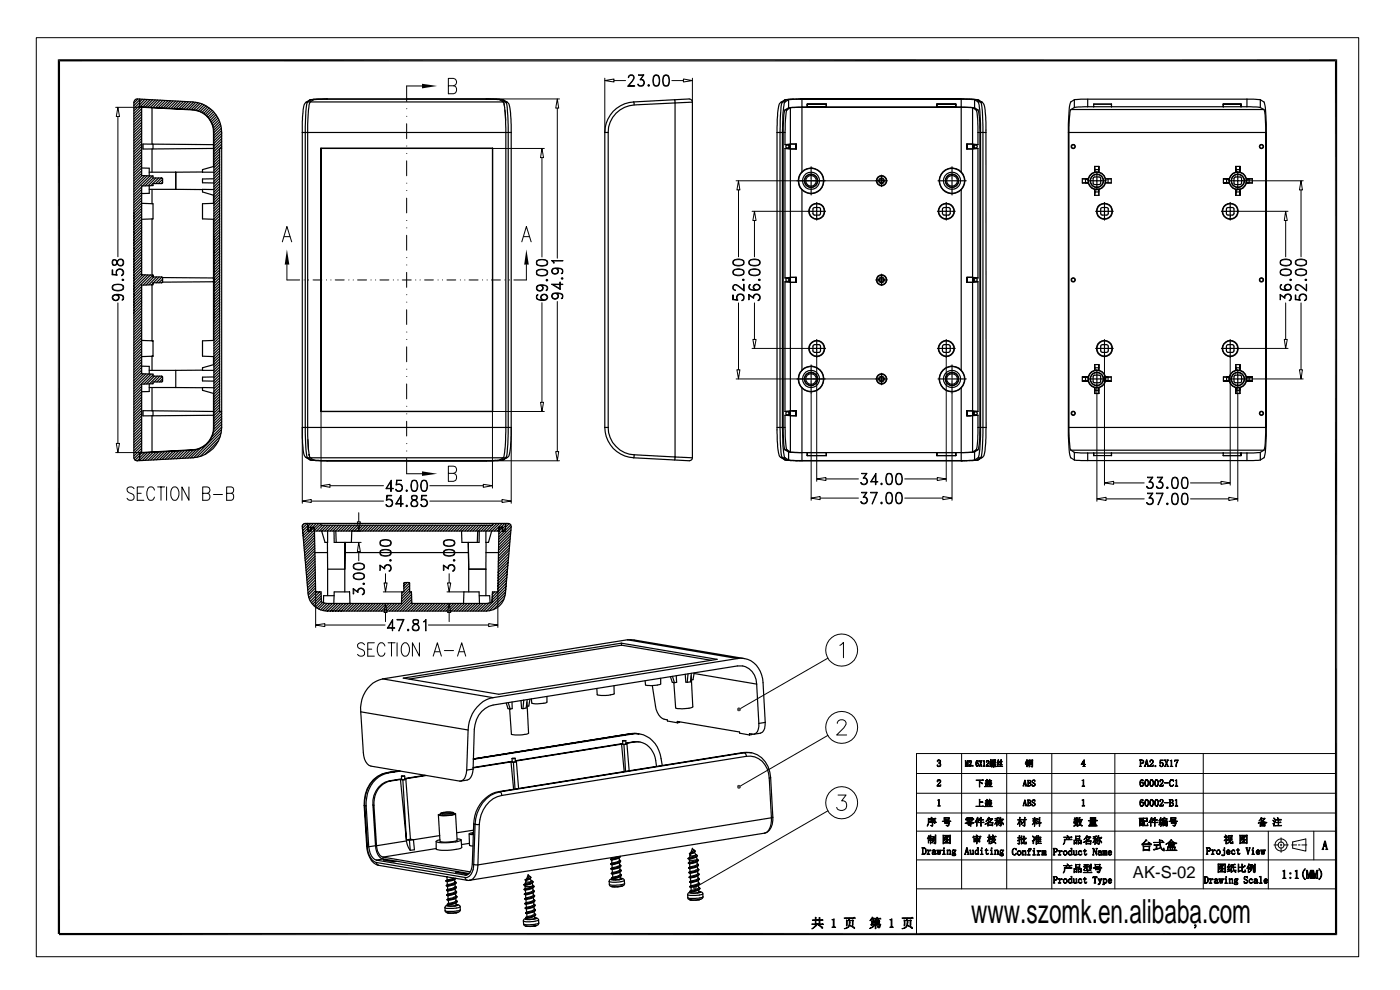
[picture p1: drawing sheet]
<svg xmlns="http://www.w3.org/2000/svg" width="297mm" height="210mm" viewBox="0 0 297 210" stroke-linecap="round" stroke-linejoin="round" font-family="sans-serif">
<defs><g id="words">
<text font-size="7.1" x="206.1" y="195.8">www.szomk.en.alibaba.com</text>
<text font-size="3.5" x="240.4" y="186.3">AK-S-02</text>
</g></defs>
<g fill="none" stroke="#000" stroke-width=".21">
<path d="M7.7 8h280.5v194.9h-280.5zM89.5 18.2h-3.2v3.3M95.1 18.2h1.1a.8 .8 0 0 0 .7-.8 .8 .8 0 0 0-.7-.8h-1.1v3.3h1.1a.87 .87 0 0 0 .7-.9 .87 .87 0 0 0-.7-.8M128.3 17.1l2-.3v.6zM128.3 16.6v11.5M130.3 17.1h2.4M133.3 18.2l1.4 .1h-1.5l.9-1.2a.7 .7 0 0 0 0-1.1h-.4l-.4 .5 .1-.4 .3-.2h.4l.3 .2a.83 .83 0 0 1-.2 1l-.9 1.2M135.4 17.9l.3 .3M135.9 16.8a.75 .75 0 0 1 .7 1.1 .75 .75 0 0 1-1.3 0h.1a.66 .66 0 0 0 .6 .3 .66 .66 0 0 0 .6-.5M136.2 16.9a.72 .72 0 0 1 0 1.3M136.5 16h-1v-.1h1.1l-.7 1M136.5 15.9l-.7 1 .6 .1 .2 .4"/>
<path d="M137.4 18.1l.3-.2 .1 .3-.2 .1zM137.6 18.1l.1 .1zM138.8 16a.68 .68 0 0 1 1.1 .3 2.41 2.41 0 0 1-.3 1.9 .74 .74 0 0 1-1-.3 2.41 2.41 0 0 1 .2-1.9zM138.8 18.1l.3 .1 .5-.1M138.8 16.1l.3-.1 .5 .1M138.9 16a1.92 1.92 0 0 0 0 2.2M139.5 16a1.92 1.92 0 0 1 0 2.2M140.9 16a.68 .68 0 0 1 1 .3 2.41 2.41 0 0 1-.2 1.9 .76 .76 0 0 1-1-.3 2.41 2.41 0 0 1 .2-1.9zM140.9 18.1l.3 .1 .5-.1M140.9 16.1l.3-.1 .5 .1M141 16a1.92 1.92 0 0 0 0 2.2M141.6 16a1.92 1.92 0 0 1 0 2.2"/>
<path d="M142.5 17.1h2.5M145 16.8l1.9 .3-1.9 .3zM146.9 16.6v5.1M24.5 22.8h5.5M25 22.8l.4 1.9h-.7zM25 24.7v29.8M86.3 26.2v3.2M86.3 34.1v3.2M86.3 23.1h.1M86.3 24.7h.1M86.3 31h.1M86.3 32.5h.1"/>
<path d="M86.3 38.9h.1M86.3 21h32.4M104.5 31.5h11M115 31.5l.3 1.9h-.6zM115 33.4v21.1M118.2 21l.3 1.9h-.6zM118.2 22.9v31.9M156.2 38.3h29.6M156.7 38.3l.3 2h-.7zM264.6 38.3h11.9M276 38.3l.3 2h-.6zM23.9 55.2a.68 .68 0 0 0-.1 .7 .68 .68 0 0 0 .6 .4l.2-.1 .2-.3a.75 .75 0 0 1 .4-.7 .75 .75 0 0 1 .8 0 .68 .68 0 0 1 .1 .7 .68 .68 0 0 1-.7 .4 .76 .76 0 0 1-.6-.8 .58 .58 0 0 0-.9-.3z"/>
<path d="M23.9 55.3l.3-.1 .4 .1a.95 .95 0 0 0 .5 .9 .95 .95 0 0 0 1 0 .75 .75 0 0 0-.2-1.2 .75 .75 0 0 0-1.1 .5l-.2 .6-.2 .1-.5-.1M24 55.2l-.1 .3 .1 .7M24.7 57.6a.78 .78 0 0 1 .7-.5 .78 .78 0 0 1 .7 .5M25.2 57.1a.8 .8 0 0 0-.4 1.3l-1-.1v-1.1h.1v1l.8 .1a.81 .81 0 0 1 .2-1.2 .81 .81 0 0 1 1.1 .3 .81 .81 0 0 1-.2 1.1v-.1a.65 .65 0 0 0 .2-1l-.4-.3M25.9 59.3l.2-.1 .1 .2-.2 .1zM25.9 55.1l.2 .3M26 59.3l.1 .1zM26.1 58.1l-.2 .3M26.1 56l-.2 .3M59.9 51.3l1-3.3 1 3.3M60.3 50.2h1.2M60.9 56.1v3.3h2.7"/>
<path d="M64.5 59.4h.1M65.4 59.4h.1M66.4 59.4h1.9M69.2 59.4h.1M70.2 59.4h.1M71.1 59.4h1.9M74 59.4h.1M74.9 59.4h.1M75.9 59.4h1.9M78.7 59.4h.1M79.7 59.4h.1M80.6 59.4h1.9"/>
<path d="M83.4 59.4h.1M84.4 59.4h.1M85.3 59.4h1.9M86.3 42v3.2M86.3 49.9v3.2M86.3 57.8v3.2M86.3 40.4h.1M86.3 46.8h.1M86.3 48.3h.1M86.3 54.6h.1M86.3 56.2h.1M88.2 59.4h.1"/>
<path d="M89.1 59.4h.1M90.1 59.4h1.8M92.9 59.4h.1M93.8 59.4h.1M94.8 59.4h1.9M97.7 59.4h.1M98.6 59.4h.1M99.5 59.4h1.9M102.4 59.4h.1M103.3 59.4h.1M104.3 59.4h1.9M107.1 59.4h.1"/>
<path d="M108.1 59.4h.1M110.7 51.3l1-3.3 1 3.3M111.1 50.2h1.2M111.7 56.1v3.3h-2.7M113.9 57.4a2.15 2.15 0 0 1 2.2 0 .68 .68 0 0 1-.4 1.1 2.41 2.41 0 0 1-1.8-.3zM113.9 55.3a2.15 2.15 0 0 1 2.2 0 .64 .64 0 0 1-.4 1 2.18 2.18 0 0 1-1.8-.1zM113.9 58.1a1.92 1.92 0 0 0 2.2 0M113.9 57.5a2.15 2.15 0 0 1 2.2 0M113.9 56a2.15 2.15 0 0 0 2.2 0M113.9 55.4a2.15 2.15 0 0 1 2.2 0M114 57.4l-.1 .3 .1 .5M114 55.3l-.1 .3 .1 .6"/>
<path d="M115.9 59.3l.3 .1-.1 .2-.2-.1zM115.9 59.4l.2 .1zM115.9 57.4l.2 .3-.2 .5M115.9 55.3l.2 .3-.2 .6M117 55.3l2.4 .1h-2.2l.4 .4h-.1zM117.1 57.7a.72 .72 0 0 0 1 .3l.3-.3M117.6 56.9l-.4 .2-.1 .3 .1 .5 .4 .2M117.8 56.9l.3 .1 .3 .4M117.9 56.9l.4 .2 .1 .3-.1 .5-.4 .2M118.1 56.9a.68 .68 0 0 1 .1 1 .68 .68 0 0 1-1 0 .68 .68 0 0 1 .1-1 2.65 2.65 0 0 1 2 .2 .65 .65 0 0 1-.2 1l.2-.2M119.1 59l.2-.1 .1 .2-.2 .1zM119.2 59l.1 .1z"/>
<path d="M119.2 57.1l.1 .3-.1 .6M119.3 57.2a2.65 2.65 0 0 0-2-.2l-.2 .4M155.6 57.4a1.92 1.92 0 0 1 2.2 0l.1 .5a1.37 1.37 0 0 1-2 .5l-.3-.2-.2-.3zM155.6 55.3a1.92 1.92 0 0 1 2.2 0l.1 .5a1.37 1.37 0 0 1-2 .5l-.3-.2-.2-.3zM155.6 58.1a2.15 2.15 0 0 0 2.2 0M155.6 57.4a2.15 2.15 0 0 1 2.2 0M155.6 56a2.15 2.15 0 0 0 2.2 0M155.6 55.4a2.15 2.15 0 0 1 2.2 0M155.7 57.4l-.1 .3 .1 .5M155.7 55.3l-.1 .3 .1 .5M156.7 40.3v14.2M157.5 59.3l.3-.1 .1 .2-.3 .1z"/>
<path d="M157.6 59.3l.2 .1zM157.6 57.4l.2 .3-.2 .5M157.6 55.3l.2 .3-.2 .5M159 57.4a1.63 1.63 0 0 1 2.3 .3v.2a1.49 1.49 0 0 1-2.5 0zM159 55.3a1.63 1.63 0 0 1 2.3 .3v.2a1.49 1.49 0 0 1-2.5 0zM159 58.1a2.15 2.15 0 0 0 2.2 0M159 57.4a2.15 2.15 0 0 1 2.2 0M159 56a2.15 2.15 0 0 0 2.2 0M159 55.4a2.15 2.15 0 0 1 2.2 0M159.1 57.4l-.1 .3 .1 .5M159.1 55.3l-.1 .3 .1 .5M159.5 44.8h11.9"/>
<path d="M160.1 44.8l.3 2h-.7zM160.1 46.8v7.7M160.9 59.3l.3-.1 .1 .2-.3 .1zM161 59.3l.2 .1zM161 57.4l.2 .3-.2 .5M161 55.3l.2 .3-.2 .5M262.8 44.8h10.5M271.6 57.4a1.63 1.63 0 0 1 2.4 .3v.2a1.63 1.63 0 0 1-2.4 .3zM271.6 55.3a1.63 1.63 0 0 1 2.4 .3v.2a1.63 1.63 0 0 1-2.4 .3zM271.6 58.1a2.15 2.15 0 0 0 2.2 0M271.6 57.4a2.15 2.15 0 0 1 2.2 0M271.6 56a2.15 2.15 0 0 0 2.2 0"/>
<path d="M271.6 55.4a2.15 2.15 0 0 1 2.2 0M271.8 57.4l-.2 .3 .2 .5M271.8 55.3l-.2 .3 .2 .5M272.7 44.8l.4 2h-.7zM272.7 46.8v7.7M273.6 59.3l.2-.1 .2 .2-.3 .1zM273.7 59.3l.1 .1zM273.7 57.4l.1 .3-.1 .5M273.7 55.3l.1 .3-.1 .5M274.9 57.4a1.92 1.92 0 0 1 2.2 0l.1 .5a1.37 1.37 0 0 1-2 .5l-.3-.2-.1-.3zM274.9 55.3a1.92 1.92 0 0 1 2.2 0l.1 .5a1.37 1.37 0 0 1-2 .5l-.3-.2-.1-.3zM274.9 58.1a2.15 2.15 0 0 0 2.2 0"/>
<path d="M274.9 57.4a2.15 2.15 0 0 1 2.2 0M274.9 56a2.15 2.15 0 0 0 2.2 0M274.9 55.4a2.15 2.15 0 0 1 2.2 0M275 57.4v.8M275 55.3v.8M276 40.3v14.2M276.9 59.3l.2-.1 .1 .2-.2 .1zM277 59.3l.1 .1zM277 57.4l.1 .3-.1 .5M277 55.3l.1 .3-.1 .5M23.9 60.6a2.15 2.15 0 0 1 2.2 0 .64 .64 0 0 1-.3 1 2.18 2.18 0 0 1-1.9-.2l-.1-.3zM23.9 63.3a.69 .69 0 0 0 .6 .4 .69 .69 0 0 0 .7-.4"/>
<path d="M23.9 61.3a2.15 2.15 0 0 0 2.2 0M23.9 60.7a2.15 2.15 0 0 1 2.2 0M24 60.6l-.1 .3 .1 .5M24.4 62.6l-.4 .1-.1 .4 .1 .4 .4 .2M24.6 62.6h.4l.2 .3M24.7 62.6l.4 .1 .1 .4-.1 .4-.4 .2M25 62.6a.68 .68 0 0 1 .1 1 .68 .68 0 0 1-1 0 .68 .68 0 0 1 .1-1 2.33 2.33 0 0 1 1.9 .1 .64 .64 0 0 1-.2 1l.2-.2M25 64.3v29.8M26 62.7l.1 .4-.1 .5M26 60.6l.1 .3-.1 .5M26.1 62.9a2.57 2.57 0 0 0-1.9-.3l-.3 .3M86.3 65.7v3.1"/>
<path d="M86.3 73.6v3.1M86.3 62.5h.1M86.3 64.1h.1M86.3 70.4h.1M86.3 72h.1M86.3 78.3h.1M86.3 79.9h.1M113.9 62.7l.2-.2a.65 .65 0 0 0-.2 .9 1.51 1.51 0 0 0 2.3-.3 .73 .73 0 0 0-.9-.7 .73 .73 0 0 0-.5 1l.3 .2M113.9 61.2a.69 .69 0 0 0 .6 .5 .69 .69 0 0 0 .6-.5M114 62.6l-.1 .3 .1 .5M114.3 60.5l-.3 .2-.1 .3 .1 .5 .3 .2M114.6 60.5l.3 .1 .2 .4"/>
<path d="M114.7 60.5l.4 .2v.3v.5l-.4 .2M114.8 62.9a.69 .69 0 0 1 .6-.4 .69 .69 0 0 1 .7 .4M114.8 63.2l.3 .3 .3 .1M114.9 60.5a.68 .68 0 0 1 .1 1 .68 .68 0 0 1-1 0 .68 .68 0 0 1 .1-1 2.15 2.15 0 0 1 2 .2 .6 .6 0 0 1-.2 1l.2-.2M115 64.2v21.1M115.3 62.5l-.4 .2-.1 .3 .1 .4 .4 .2M115.6 62.5l.3 .2 .2 .3-.2 .4-.3 .2M115.9 60.7l.2 .3-.2 .5M116.1 63.2l-.2 .3a2.65 2.65 0 0 1-2-.2M116.1 60.8a2.57 2.57 0 0 0-2-.2l-.2 .4M117.1 62.9a.72 .72 0 0 0 1 .4l.3-.4M117.6 62.2l-.4 .2-.1 .3 .1 .5 .4 .2"/>
<path d="M117.8 62.2l.6 .4M117.9 62.2l.4 .2 .1 .3-.1 .5-.4 .2M118.1 62.2a.7 .7 0 0 1 .2 1.1 .7 .7 0 0 1-1.1 0 .7 .7 0 0 1 .1-1.1 2.65 2.65 0 0 1 2 .2 .65 .65 0 0 1-.2 1l.2-.2M118.2 64v31.8M118.7 61.3v-1.4h.2v1.5l-1.9-1.1h2.4l-2.1 .1 1.6 .9M119.2 62.4l.1 .3-.1 .6M119.3 62.6a2.22 2.22 0 0 0-2-.3l-.2 .3M156.3 78.4h.7l-.3 2zM156.4 62.9a.78 .78 0 0 1 .7-.5 .78 .78 0 0 1 .7 .5M156.7 64.3v14.1M156.8 62.4a.83 .83 0 0 0-.3 1.3l-1.1-.1v-1h.2v.9l.8 .1a.81 .81 0 0 1 .2-1.1 .81 .81 0 0 1 1.1 .1 .81 .81 0 0 1-.1 1.1l-.2 .1a.74 .74 0 0 0 .4-.7 .74 .74 0 0 0-.5-.7M157.8 61.6l.1-1.3v1.4l-1.2-.9a.72 .72 0 0 0-1-.2l-.1 .6 .4 .4-.3-.1-.3-.3v-.4l.3-.4a.85 .85 0 0 1 1 .3l1.2 .9"/>
<path d="M157.8 63.4l-.3 .3M159 62.6v1h-.2v-1.2l1.1 .8M159 60.6l.2-.2a.6 .6 0 0 0-.2 .9 2.15 2.15 0 0 0 2.2 0 .7 .7 0 0 0-.3-.9 .7 .7 0 0 0-.9 .2 .7 .7 0 0 0 .1 .9M159.1 60.4l-.1 .4 .1 .5M159.5 73.9h11.9M159.7 72h.7l-.3 1.9zM159.9 62.9a.68 .68 0 0 1 .6-.5 .68 .68 0 0 1 .7 .5M159.9 60.8a.72 .72 0 0 1 1-.4l.3 .4M159.9 61.1l.2 .3 .3 .1M160.1 64.3v7.7M160.4 62.4l-.4 .2-.1 .7-1.1-.7M160.4 60.4l-.4 .2-.1 .3 .1 .4 .4 .2"/>
<path d="M160.7 62.4a.77 .77 0 0 1 .1 1.4 .76 .76 0 0 0 .1-1.4 .76 .76 0 0 0-1.1 .8M160.7 60.4l.3 .2 .2 .3-.2 .4-.3 .2M161.2 61.1l-.3 .3a2.57 2.57 0 0 1-1.9-.2M161.2 63.4l-.3 .3M173.3 75.8v26.3M200.7 75.8v26.3M234.3 75.8v27.1M261 75.8v27.1M262.8 73.9h10.5M271.6 62.6v1v-1.2l1 .8M271.6 60.6l.3-.2a.65 .65 0 0 0-.3 .9 2.15 2.15 0 0 0 2.2 0 .71 .71 0 0 0-.6-1 .71 .71 0 0 0-.6 1l.2 .2M271.8 60.4l-.2 .4 .2 .5"/>
<path d="M272.4 72h.7l-.4 1.9zM272.6 62.9a.69 .69 0 0 1 .6-.5 .69 .69 0 0 1 .6 .5M272.6 60.8a.77 .77 0 0 1 1-.4l.2 .4M272.6 61.1l.2 .3 .4 .1M272.7 64.3v7.7M273 62.4l-.3 .2-.1 .7-1-.7M273 60.4l-.3 .2-.1 .3 .1 .4 .3 .2M273.4 62.4a.77 .77 0 0 1 .1 1.4 .77 .77 0 0 0 .5-.9 .77 .77 0 0 0-.9-.6 .77 .77 0 0 0-.7 .9M273.4 60.4l.3 .2 .1 .3-.1 .4-.3 .2M273.8 61.1l-.2 .3a2.65 2.65 0 0 1-2-.2M273.8 63.4l-.2 .3M275.7 78.4h.6l-.3 2z"/>
<path d="M275.7 62.9a.78 .78 0 0 1 .7-.5 .78 .78 0 0 1 .7 .5M276 64.3v14.1M276.2 62.4a.83 .83 0 0 0-.4 1.3l-1-.1v-1h.1v.9l.8 .1a.81 .81 0 0 1 .2-1.1 .81 .81 0 0 1 1.1 .1 .81 .81 0 0 1 0 1.1l-.3 .1a.74 .74 0 0 0 .4-.7 .74 .74 0 0 0-.5-.7M277.1 61.6l.1-1.3v1.4l-1.2-.9a.76 .76 0 0 0-1-.2l-.1 .6 .1 .2 .4 .2-.5-.2a.71 .71 0 0 1 .1-1 .9 .9 0 0 1 1 .3l1.2 .9M277.1 63.4l-.2 .3M24.5 96h5.5M24.7 94.1h.7l-.4 1.9zM64.1 90.7v16.1M68.1 87.3v16.2M86.3 97.2v3.3h3.2M86.3 81.4v3.2M86.3 89.4v3.1"/>
<path d="M86.3 86.2h.1M86.3 87.8h.1M86.3 94.1h.1M86.3 95.7h.1M86.3 97.7h32.4M108.5 90.7v16.1M114.7 85.3h.6l-.3 2zM115.5 87.3h-11v16.2M117.9 95.8h.6l-.3 1.9zM156.2 80.4h29.6M172.1 83.4v22.7M202 83.4v22.7"/>
<path d="M232.7 82.4v23.9M262.6 82.4v23.9M264.6 80.4h11.9M28.4 103.7a.79 .79 0 0 0-.8-.4 .79 .79 0 0 0-.6 .7 1.43 1.43 0 0 0 1.2 .9 .74 .74 0 0 1-.3 1.2l-.7-.1-.2-.3M29.1 104.6h.9M30.5 103.3h-1.4v2.8h1.4M32.8 104l-.3-.6-.7-.1a1.83 1.83 0 0 0 0 2.8l.7-.1 .3-.6M33.4 103.3h1.5M34.2 103.3v2.8M35.3 103.3v2.8M36.7 103.4l.2-.1a1.25 1.25 0 0 1 1.1 1.7l-.2 .4a.76 .76 0 0 1-.7 .8 .76 .76 0 0 1-.8-.8 2.14 2.14 0 0 1 .4-2zM40.1 103.3v2.8l-1.5-2.8v2.8"/>
<path d="M43 104.6h1a.69 .69 0 0 0 .5-.6 .69 .69 0 0 0-.5-.7h-1v2.8h1a.76 .76 0 0 0 .6-.7 .76 .76 0 0 0-.6-.8M45.3 104.9h1.9M48.1 104.6h1a.7 .7 0 0 0 .5-.6 .7 .7 0 0 0-.5-.7h-1v2.8h1a.78 .78 0 0 0 .5-.7 .78 .78 0 0 0-.5-.8M64.1 106.3l1.9-.3v.6zM66 106.3h15.4M68.1 103l1.9-.3v.7zM70 103h11.4M74.5 115.1h2.1M74.6 112.6h2M75 119.8a1.58 1.58 0 0 1 2.3 .2v.3a1.45 1.45 0 0 1-2.4 0zM75 119.8a2.06 2.06 0 0 1 2.2 0M75.1 119.8v.8"/>
<path d="M75.8 110.7h.6l-.3 1.9zM76.1 115.1l.3 1.9h-.6zM76.1 108.7v2M76.1 117v1.9M77.1 119.8v.8M80.7 116.8a2.15 2.15 0 0 1 2.2 0 .68 .68 0 0 1-.4 1.1 2.41 2.41 0 0 1-1.8-.2zM80.7 114.8a2.15 2.15 0 0 1 2.2 0 .68 .68 0 0 1-.4 1 2.41 2.41 0 0 1-1.8-.2zM80.7 120l-.1 1v-1.2l1 .8M80.7 117.6a1.92 1.92 0 0 0 2.2 0M80.7 117a1.92 1.92 0 0 1 2.2 0M80.7 115.5a1.92 1.92 0 0 0 2.2 0M80.7 114.8a2.15 2.15 0 0 1 2.2 0"/>
<path d="M80.8 116.8l-.1 .3 .1 .6M80.8 114.8l-.1 .3 .1 .5M81.9 103.6l1.5 .1h-1.5l1.1-1.9v2.5h-.1v-2.1l-1 1.5M81.9 107.1l.4 .3M82.1 119.8l-.4 .2-.1 .7-1-.7M82.4 119.8a.77 .77 0 0 1 .1 1.4 .77 .77 0 0 0 .5-1 .77 .77 0 0 0-.9-.5 .77 .77 0 0 0-.6 .9M82.8 118.7l.2 .1-.1 .2-.2-.1zM82.8 118.8l.1 .1zM82.8 116.8l.1 .3-.1 .6M82.8 114.8l.1 .3-.1 .5M82.8 106a.78 .78 0 0 1 .4 .7 .78 .78 0 0 1-.4 .7M83.2 106.5a.83 .83 0 0 0-1.3-.4l.2-1h1v.1h-.9l-.1 .8a.81 .81 0 0 1 1.1 .2 .81 .81 0 0 1-.2 1.1 .81 .81 0 0 1-1.1 0v-.3a.74 .74 0 0 0 .7 .4 .74 .74 0 0 0 .6-.5"/>
<path d="M84 106.8h1.5v.1h-1.6l1.2-1.8v2.4l-.1-2.1-1 1.5M84 103.9l.4 .2M84.9 102.8a.75 .75 0 0 1 .4 .7 .75 .75 0 0 1-.4 .6M85.3 103.2a.91 .91 0 0 0-1.3-.3l.2-1.1h1l-1 .1v.9a.78 .78 0 0 1 1.1 .2 .78 .78 0 0 1-.3 1.1 .78 .78 0 0 1-1.1-.3 .77 .77 0 0 0 1.4-.1M86.2 103.9l.2 .1-.1 .3-.2-.2zM86.2 104l.1 .1zM86.2 107.1l.2 .2-.1 .2-.2-.1zM86.2 107.3l.1 .1zM87.3 107.1l.3 .3M87.4 105.2l-.1 .5 .4 .4a.75 .75 0 0 1 .7 .3 .75 .75 0 0 1 0 .9l-.7 .1a.64 .64 0 0 1-.4-.6 .64 .64 0 0 1 .4-.6 .74 .74 0 0 0 .8-.8 .77 .77 0 0 0-1.1-.2zM87.4 105.3l.3-.1 .7 .1M87.5 101.9a.72 .72 0 0 1 1 .4 1.6 1.6 0 0 1-.5 2h-.2a1.37 1.37 0 0 1-.5-2z"/>
<path d="M87.5 104h.8M87.5 102.1l.3-.2 .5 .2M87.5 105.2a.53 .53 0 0 0 .2 .8 .87 .87 0 0 1 .8 .4 .87 .87 0 0 1-.1 1 .88 .88 0 0 1-1.2-.4 .94 .94 0 0 1 .9-1 .48 .48 0 0 0 .2-.8M87.6 101.9a2.15 2.15 0 0 0 0 2.2M88.2 101.9a2.15 2.15 0 0 1 0 2.2M88.5 107.1l-.3 .3M89.4 107.1l.3 .3M89.6 101.9l.5-.1a1.37 1.37 0 0 1 .5 2l-.2 .3-.5 .2a1.63 1.63 0 0 1-.3-2.4zM89.6 104h.8M89.6 102.1l.3-.2 .5 .2M89.7 101.9a2.15 2.15 0 0 0 0 2.2M90.2 106a.78 .78 0 0 1 .4 .7 .78 .78 0 0 1-.4 .7"/>
<path d="M90.3 101.9a2.15 2.15 0 0 1 0 2.2M90.6 106.5a.8 .8 0 0 0-1.2-.4v-1h1.1v.1h-.9l-.2 .8a.82 .82 0 0 1 1.1 .2 .82 .82 0 0 1 0 1.1 .82 .82 0 0 1-1.1 0l-.2-.3h.2a.65 .65 0 0 0 1 .3l.2-.4M91.2 103h11.3M91.2 106.3h15.3M94.2 116.8a2.15 2.15 0 0 1 2.2 0 .68 .68 0 0 1-.4 1.1 2.41 2.41 0 0 1-1.8-.2l-.1-.4zM94.2 114.8a2.15 2.15 0 0 1 2.2 0 .68 .68 0 0 1-.4 1 2.41 2.41 0 0 1-1.8-.2l-.1-.3zM94.2 120v1h-.1v-1.2l1 .8M94.2 117.6a1.92 1.92 0 0 0 2.2 0M94.2 117a1.92 1.92 0 0 1 2.2 0M94.2 115.5a1.92 1.92 0 0 0 2.2 0M94.2 114.8a2.15 2.15 0 0 1 2.2 0M94.3 116.8l-.1 .3 .1 .6"/>
<path d="M94.3 114.8l-.1 .3 .1 .5M95.1 100.4h1.1a.77 .77 0 0 0 .7-.8 .77 .77 0 0 0-.7-.7h-1.1v3.2h1.1a.87 .87 0 0 0 .7-.8 .87 .87 0 0 0-.7-.9M95.6 119.8l-.4 .2-.1 .7-1-.7M95.9 119.8a.77 .77 0 0 1 .1 1.4 .77 .77 0 0 0 .5-1 .77 .77 0 0 0-.9-.5 .77 .77 0 0 0-.6 .9M96.3 118.7l.2 .1-.1 .2-.2-.1zM96.3 118.8l.1 .1zM96.3 116.8l.1 .3-.1 .6M96.3 114.8l.1 .3-.1 .5M102.5 102.7l2 .3-2 .4zM106.5 106l2 .3-2 .3zM172.1 105.7l1.9-.4v.7zM173.3 101.6l1.9-.3v.6z"/>
<path d="M174 105.7h8.1M175.2 101.6h6.9M182.7 106.5l.3 .3M182.7 102.5l.3 .2M183.2 105.4a.76 .76 0 0 1 .7 1.1 .76 .76 0 0 1-1.3-.1h.1a.67 .67 0 0 0 1 .2l.2-.3M183.2 101.3a.76 .76 0 0 1 .8 .7 .76 .76 0 0 1-.5 .8 .76 .76 0 0 1-.9-.4h.1a.72 .72 0 0 0 1 .2l.2-.4M183.5 105.5a.72 .72 0 0 1 0 1.3M183.5 101.4a.72 .72 0 0 1 0 1.3M183.8 104.6h-1v-.2h1.1l-.7 1.1M183.8 104.4l-.7 1.1 .6 .1 .2 .4M183.8 100.5l-1-.1h1.1l-.7 1M183.8 100.4l-.7 1 .6 .2 .2 .3"/>
<path d="M184.8 102.1l1.4 .1h-1.5l1.1-1.8v2.4h-.1v-2.1l-.9 1.5M186 104.4l-1 2.5 1.1-2.5h-1.4v.2h1.3M187 106.5l.1 .1v.3l-.2-.1zM187 106.6l.1 .2zM187 102.5l.1 .1v.2l-.2-.1zM187 102.6l.1 .1zM188.2 104.6a.68 .68 0 0 1 1.1 .3 2.41 2.41 0 0 1-.2 1.9 .67 .67 0 0 1-1.1-.4 2.41 2.41 0 0 1 .2-1.8zM188.2 100.5a.74 .74 0 0 1 1.1 .4 2.34 2.34 0 0 1-.2 1.8 .67 .67 0 0 1-1.1-.3 2.41 2.41 0 0 1 .2-1.9zM188.2 106.6l.3 .2 .6-.2M188.2 104.7l.3-.1 .6 .1M188.2 102.6h.9M188.2 100.6l.3-.1 .6 .1"/>
<path d="M188.3 104.6a2.15 2.15 0 0 0 0 2.2M188.3 100.5a2.15 2.15 0 0 0 0 2.2M188.9 104.6a1.92 1.92 0 0 1 0 2.2M188.9 100.5a1.92 1.92 0 0 1 0 2.2M190.3 104.6a.68 .68 0 0 1 1 .3 2.41 2.41 0 0 1-.2 1.9 .67 .67 0 0 1-1-.4 2.41 2.41 0 0 1 .2-1.8zM190.3 100.5a.74 .74 0 0 1 1 .4 2.34 2.34 0 0 1-.2 1.8 .67 .67 0 0 1-1-.3 2.41 2.41 0 0 1 .2-1.9zM190.3 106.6l.3 .2 .5-.2M190.3 104.7l.3-.1 .5 .1M190.3 102.6h.8M190.3 100.6l.3-.1 .5 .1M190.4 104.6a1.92 1.92 0 0 0 0 2.2M190.4 100.5a1.92 1.92 0 0 0 0 2.2"/>
<path d="M191 104.6a1.92 1.92 0 0 1 0 2.2M191 100.5a1.92 1.92 0 0 1 0 2.2M191.9 105.7h8.1M191.9 101.6h6.9M198.8 101.3l1.9 .3-1.9 .3zM200 105.3l2 .4-2 .3zM232.7 105.8l1.9-.3v.7zM234.3 102.4l2-.3v.6zM234.6 105.8h8.1M236.3 102.4h6.4M243.3 106.7l.4 .2M243.3 103.3l.4 .2"/>
<path d="M243.8 105.5a.77 .77 0 0 1 .9 .6 .77 .77 0 0 1-.5 .9 .77 .77 0 0 1-1-.4h.1a.69 .69 0 0 0 .7 .3 .69 .69 0 0 0 .6-.4M243.8 102.1a.76 .76 0 0 1 .9 .6 .76 .76 0 0 1-.5 .9 .76 .76 0 0 1-1-.4h.1a.67 .67 0 0 0 .7 .4 .67 .67 0 0 0 .6-.5M244.2 105.7a.69 .69 0 0 1 .4 .6 .69 .69 0 0 1-.4 .6M244.2 102.3a.68 .68 0 0 1 .4 .6 .68 .68 0 0 1-.4 .6M244.5 104.7h-1v-.1h1.1l-.8 1.1M244.5 104.6l-.8 1.1 .7 .1 .2 .3M244.5 101.3h-1v-.1h1.1l-.8 1.1M244.5 101.2l-.8 1.1 .7 .1 .2 .3M245.4 103.3l.3 .2M245.9 102.1a.76 .76 0 0 1 .9 .7 .76 .76 0 0 1-.6 .8 .76 .76 0 0 1-.9-.4h.1a.67 .67 0 0 0 .7 .4 .67 .67 0 0 0 .6-.5M246.2 102.3a.68 .68 0 0 1 .5 .6 .68 .68 0 0 1-.5 .6M246.5 101.3h-1v-.1h1.2l-.8 1.1"/>
<path d="M246.5 101.2l-.7 1.1 .7 .1 .2 .3M246.7 104.6l-1.1 2.5h.1l1.1-2.5h-1.5v.1h1.4M247.5 106.8l.2-.1 .1 .2-.2 .2zM247.6 106.8l.1 .1zM247.6 103.3l.2 .1-.1 .2-.2-.1zM247.6 103.4l.1 .1zM248.8 104.7a.67 .67 0 0 1 1.1 .4 2.41 2.41 0 0 1-.2 1.8 .68 .68 0 0 1-1.1-.3 2.41 2.41 0 0 1 .2-1.9zM248.8 101.3a.67 .67 0 0 1 1.1 .4 2.41 2.41 0 0 1-.2 1.8 .74 .74 0 0 1-1.1-.3 2.34 2.34 0 0 1 .2-1.9zM248.8 106.8l.4 .1 .5-.1M248.8 104.9l.4-.2 .5 .2M248.8 103.4l.4 .1 .5-.1M248.8 101.4h.9"/>
<path d="M249 104.7a1.92 1.92 0 0 0 0 2.2M249 101.3a1.92 1.92 0 0 0 0 2.2M249.5 104.7a1.92 1.92 0 0 1 0 2.2M249.5 101.3a1.92 1.92 0 0 1 0 2.2M250.9 104.7a.67 .67 0 0 1 1.1 .4 2.41 2.41 0 0 1-.3 1.8 .64 .64 0 0 1-1-.3 2.18 2.18 0 0 1 .2-1.9zM250.9 101.3a.67 .67 0 0 1 1.1 .4 2.41 2.41 0 0 1-.3 1.8 .69 .69 0 0 1-1-.3 2.1 2.1 0 0 1 .2-1.9zM250.9 106.8l.3 .1 .5-.1M250.9 104.9l.3-.2 .5 .2M250.9 103.4l.3 .1 .5-.1M250.9 101.4h.8M251 104.7a2.15 2.15 0 0 0 0 2.2M251 101.3a2.15 2.15 0 0 0 0 2.2"/>
<path d="M251.7 104.7a2.15 2.15 0 0 1 0 2.2M251.7 101.3a2.15 2.15 0 0 1 0 2.2M252.6 105.8h8.1M252.6 102.4h6.4M259 102.1l2 .3-2 .3zM260.7 105.5l1.9 .3-1.9 .4zM67 132.6l1.9-.3v.6zM67 125.6v7.5M68.9 132.6h12.8M75 121.8a1.58 1.58 0 0 1 2.3 .3v.2a1.45 1.45 0 0 1-2.4 0zM75 124.9v1.1h-.1v-1.2l1 .8M75 122.5a2.06 2.06 0 0 0 2.2 0"/>
<path d="M75 121.9a2.06 2.06 0 0 1 2.2 0M75 120.5a2.06 2.06 0 0 0 2.2 0M75.1 121.8v.8M75.9 125.3a.77 .77 0 0 1 1.1-.4l.2 .4M76.4 124.8l-.3 .2-.2 .7-1-.8M76.7 124.8a.77 .77 0 0 1 .2 1.4 .76 .76 0 0 0 .4-.9 .76 .76 0 0 0-.8-.6 .76 .76 0 0 0-.6 .9M77 123.8l.2-.1 .1 .2-.2 .1zM77.1 123.8l.1 .1zM77.1 121.8v.8M77.2 125.8l-.2 .3M77.3 136.8a.75 .75 0 0 0-.9-.4 .75 .75 0 0 0-.5 .9l.4 .3a1.18 1.18 0 0 1 1 .8v.4a.87 .87 0 0 1-1.4 0M78 137.7h.9"/>
<path d="M79.4 136.3h-1.4v2.9h1.4M81.3 128h3.9M81.3 125.6h4M81.5 123.6h.6l-.3 2zM81.6 120.3a.69 .69 0 0 1 .6-.5 .69 .69 0 0 1 .7 .5M81.7 137a.75 .75 0 0 0-1.2-.5 1.87 1.87 0 0 0 .2 2.7l.7-.1 .3-.6M81.8 128l.3 1.9h-.6zM81.8 121.7v1.9M81.8 129.9v2M82.3 133.1h1.4v.2h-1.5l1.1-1.9v2.4l-.1-2.1-.9 1.6M82.3 136.3h1.5M82.9 120.8l-.2 .3"/>
<path d="M83.1 136.3v2.9M84.2 136.3v2.9M85.5 136.5l.3-.2a1.31 1.31 0 0 1 1.1 1.8l-.2 .4a.76 .76 0 0 1-.7 .7 .76 .76 0 0 1-.8-.7 2.08 2.08 0 0 1 .3-2zM85.6 131.4l-1 2.4 1.1-2.4h-1.5v.1h1.4M86.5 133.5l.2 .1-.1 .2-.2-.1zM86.5 133.6l.1 .1zM87.6 133.5l.3 .2M87.7 131.5l-.1 .2a.54 .54 0 0 0 .4 .7l.4 .1a.61 .61 0 0 1 .4 .6 .61 .61 0 0 1-.4 .6l-.7-.1a.89 .89 0 0 1 .1-.9 .89 .89 0 0 1 .8-.4l.2-.6a.75 .75 0 0 0-1.1-.2zM87.7 131.6h1M87.8 131.5a.49 .49 0 0 0 .2 .8 .79 .79 0 0 1 .9 1 .79 .79 0 0 1-1.3 .3 .87 .87 0 0 1 .8-1.3 .55 .55 0 0 0 .2-.8M88.8 133.5l-.3 .2M89 136.3v2.9l-1.5-2.9v2.9"/>
<path d="M89.9 131.9l.5-.5v2.4l-.1-2.2-.2 .3zM90.9 132.6h12.8M91.9 139.2l.9-2.9 .8 2.9M92.2 138.3h1.1M94.3 138h1.9M94.8 128h3.5M94.8 125.6h3.6M94.9 123.6h.7l-.3 2zM95.1 120.3a.69 .69 0 0 1 .7-.5 .69 .69 0 0 1 .6 .5M95.3 128l.3 1.9h-.7zM95.3 121.7v1.9M95.3 129.9v2"/>
<path d="M96.4 120.8l-.2 .3M97.1 139.2l.9-2.9 .8 2.9M97.4 138.3h1.1M103.7 132.3l1.9 .3-1.9 .3zM105.6 125.6v7.5M175.6 139.6l-18.5 10.7M178.2 136.9l.7-.6v3.2M175.6 156l-18.5 10.7M177.6 153.5a.81 .81 0 0 1 .7-.8h.6a.78 .78 0 0 1 .4 1.2l-1.8 2h2.1M204 159.8v28.7M213.6 159.8v28.7M223.1 159.8v28.7"/>
<path d="M236.5 159.8v28.7M255.3 159.8v28.7M283.4 159.8h-89v38.3M283.4 141.8v56.3h-88.3M175.6 172l-27.9 16.1M177.8 168.6h1.7l-.9 1.3a1.04 1.04 0 0 1 1 1.2 1.04 1.04 0 0 1-1.3 .8l-.5-.2-.3-.4M194.4 168.3h89M194.4 172.5h89M194.4 176.3h89M194.4 164.1h89M269.1 176.3v12.2M270.2 179.2h1"/>
<path d="M271.6 179.2h.3M271.8 177.7v1M271.8 179.1v.3M271.8 179.8v1M272.3 179.2h1M274 179.2h1.1M274.2 178.6l2.8-.6v2.5l-2.8-.6zM275.5 179.2h.3M276.2 179.2h1M278.7 176.3v6.1M194.4 188.5h89M194.4 182.4h89"/>
<circle cx="178.5" cy="137.9" r="3.4"/>
<circle cx="178.5" cy="154.3" r="3.4"/>
<circle cx="178.5" cy="170.3" r="3.4"/>
<circle cx="271.8" cy="179.3" r=".65"/>
<circle cx="271.8" cy="179.2" r="1.3"/>
</g>
<g fill="none" stroke="#000" stroke-width=".25">
<path d="M28.4 37.2l1.6-1.6 1.7 .1v1.6M28.7 21.1l12.2 .5a6.4 6.4 0 0 1 6.1 6.5v62.6a6.4 6.4 0 0 1-6.1 6.4l-11.8 .6h-.4l-.3-.6v-75.4zM29.2 21l-.8 .8M29.6 21v1.7l11.2 .6a4.7 4.7 0 0 1 4.5 4.8v7.2M29.6 22.6l11.2 .6a4.8 4.8 0 0 1 4.6 4.9v62.6a4.9 4.9 0 0 1-4.6 4.8l-11.2 .6-1.2 1.2M29.6 22.3l-1.2 1.2M29.6 21.8l-1.2 1.2M29.6 21.2l-1.2 1.2M29.7 21l-.1 .1M29.8 22.7l-1.4 1.4M30 22.8v14.4l2.5 .1v.5h1.8l.2 .1v.9l-.2 .1h-1.8v.5h-2.5v18.9l2.5 .1M30 39.7l-1.6 1.6"/>
<path d="M30 36.8l-1.6 1.6M30 36.2l-1.6 1.6M30 35.1l-1.6 1.6M30 34.5l-1.6 1.6M30 33.9l-1.6 1.7M30 33.4l-1.6 1.6M30 32.8l-1.6 1.6M30 32.2l-1.6 1.6M30 31.7l-1.6 1.6M30 31.1l-1.6 1.6M30 30.5l-1.6 1.6M30 29.9l-1.6 1.6"/>
<path d="M30 29.4l-1.6 1.6M30 28.8l-1.6 1.6M30 28.2l-1.6 1.6M30 27.6l-1.6 1.6M30 27.1l-1.6 1.6M30 26.5l-1.6 1.6M30 25.9l-1.6 1.7M30 25.4l-1.6 1.6M30 24.8l-1.6 1.6M30 24.2l-1.6 1.6M30 23.7l-1.6 1.6M30 23.1l-1.6 1.6"/>
<path d="M30.1 37.2l-1.7 1.8M30.2 21.1l-.6 .5M30.7 37.3l-2.3 2.2M30.7 21.1l-1.1 1.1M31.2 37.3l-2.8 2.8M31.3 21.1l-1.5 1.5M31.7 36.5h5.6M31.7 39.4v1.6l-1.7 .1M31.8 37.3l-3.4 3.4M31.8 21.2l-1.5 1.5M32.2 22.8v.1M32.3 22.9v7.7"/>
<path d="M32.3 31.6v4.9M32.3 37.3l-2.1 2.1M32.4 21.2l-1.6 1.5M32.5 30.6v1M32.5 37.8l-1.7 1.6M32.9 21.2l-1.5 1.5M33.1 37.8l-1.7 1.6M33.4 21.2l-1.5 1.6M33.6 37.8l-1.6 1.6M34 21.2l-1.5 1.6M34.2 37.8l-1.2 1.1M34.5 38.6l-.3 .3"/>
<path d="M34.5 38.1l-.9 .8M34.5 21.3l-1.5 1.6M35.1 21.3l-1.5 1.6M35.6 21.4l-1.5 1.5M36.2 21.4l-1.6 1.5M36.7 21.4l-1.5 1.5M37.2 21.5l-1.5 1.5M37.3 36.5v3.7M37.8 21.5l-1.5 1.5M38.3 21.5l-1.5 1.5M38.9 21.5l-1.6 1.6M39.4 21.5l-1.5 1.6"/>
<path d="M40 21.6l-1.6 1.5M40.5 21.6l-1.5 1.5M41.1 21.7l-1.6 1.5M41.5 21.7l-1.4 1.5M42 21.8l-1.4 1.4M42.5 21.9l-1.4 1.4M42.9 22.1l-1.3 1.3M43 36.5h-5.7M43.3 22.3l-1.2 1.2M43.7 22.5l-1.2 1.2M44 22.7l-1.1 1.1M44.4 22.9l-1.2 1.2"/>
<path d="M44.7 23.1l-1.1 1.2M45 23.4l-1.2 1.1M45.3 31.4h.1M45.3 23.7l-1.2 1.1M45.4 30.7l-15.1-.1v1l15-.1M45.4 35.3l-2.4 .7v.5h2.4M45.4 37.9l-2.4 .1v.8h2.4M45.5 24l-1.1 1.1M45.8 24.3l-1.2 1.2M46 24.7l-1.2 1.2M46.2 25.1l-1.2 1.1M46.4 25.4l-1.2 1.3"/>
<path d="M46.6 31.5v55.8h.4M46.6 39.5l-1.2 1.3M46.6 38.9l-1.2 1.3M46.6 38.4l-1.2 1.2M46.6 37.8l-1.2 1.2M46.6 37.2l-1.2 1.3M46.6 36.7l-1.2 1.2M46.6 36.1l-1.2 1.2M46.6 35.5l-1.2 1.2M46.6 35l-1.2 1.2M46.6 34.4l-1.2 1.2M46.6 33.8l-1.2 1.2"/>
<path d="M46.6 33.2l-1.2 1.3M46.6 32.7l-1.2 1.2M46.6 32.1l-1.2 1.2M46.6 31.5l-1.2 1.3M46.6 25.8l-1.3 1.3M46.7 26.3l-1.4 1.3M46.9 26.7l-1.5 1.4M46.9 27.2l-1.5 1.5M47 27.7l-1.6 1.6M47 31.4l-.4 .1M47 31.1l-.4 .4M47 30.6l-1.6 1.6"/>
<path d="M47 30l-1.6 1.6M47 29.4l-1.6 1.6M47 28.8l-1.6 1.6M47 28.3l-1.6 1.6M64.1 28.1v62.6a18.7 18.7 0 0 0 .6 6.1l.2 .2M64.1 28.1h44.4M65.2 21.6h42.1a24.2 24.2 0 0 1 .5 6.5v62.6a24.1 24.1 0 0 1-.5 6.4M65.2 21.6a22.6 22.6 0 0 0-.4 6.5v62.6a22.5 22.5 0 0 0 .4 6.4M65.2 21.6l-.3 .1M65.7 21.2l-1 .8a17.4 17.4 0 0 0-.6 6.1M66 21.2l.7-.1-1 .1M66 21.2h-.3"/>
<path d="M66 21.2l-.8 .4M66.7 21.1l2.7-.1zM68.1 31.4v55.9h36.4v-55.9M68.1 31.4h36.4M68.1 31.4v.1M68.1 31.5h36.4M68.1 31.5v55.8M69.4 21h33.8zM69.4 21h.1M103.2 21l2.8 .1 .9 .1M103.2 21l3.3 .2M103.2 21h.1"/>
<path d="M104.5 31.5v55.8M104.5 31.4v.1M106.5 21.2l1.1 .5M106.5 21.2h.4M106.9 21.2l.7 .5M106.9 22l.1 .3M107.1 23.3l.2 3.9v66.1a11.1 11.1 0 0 1-.5 3.8 3.8 3.8 0 0 1-2.9 .6h-36.4a1.62 1.62 0 0 1-1.9-1.3l.1 .4M107.3 25.5a11.1 11.1 0 0 0-.5-3.9 5.2 5.2 0 0 0-3.6-.6l-35.7 .1a1.54 1.54 0 0 0-2 1.7l-.2 3.5v66.1l.1 3M107.6 21.7l.3 .3a17.4 17.4 0 0 1 .6 6.1M108.5 28.1v62.6M128.3 28.1v62.6M129 28.1v62.6"/>
<path d="M134.4 21.6l11.8-.6 .6 .3 .1 .4M134.4 21.6a6.4 6.4 0 0 0-6.1 6.5M134.4 21.6l.1 .7M143.1 21.2l.1 .6M143.2 21.8l-8.7 .5a5.9 5.9 0 0 0-5.5 5.8h-.7M143.2 21.8v75.1M146.9 21.7l-3.7 .1M146.9 21.7v75.4M164.8 28.1v63.1a16.5 16.5 0 0 0 .6 5.6l.2 .2M164.8 28.1h1.2M166 21.6a24.2 24.2 0 0 0-.5 6.5v62.6a24.1 24.1 0 0 0 .5 6.4M166 21.6l-.4 .1"/>
<path d="M166 21.6h.5M166 28.1v62.6M166.2 28.1h.3M166.2 28.1v62.6M166.4 21.2l-1 .8a16.5 16.5 0 0 0-.6 5.6v.5M166.5 31.5l2.4 .1M166.5 23.3l-.2 1.2-.1 3.6M166.5 21.6a21.3 21.3 0 0 0-.5 6.5M166.5 30.7h1M166.5 31.5h1M166.5 23.3h.5M166.5 28.1v2.6"/>
<path d="M166.5 31.5v27.5M166.7 21.2h-.3M166.7 21.2l-.7 .4M166.8 30.9l.2-.2 .3 .2v.4h-.5zM167 23.3l-.3 1.8-.2 3M167.3 22.9l2.1-.2h35.2l2.1 .2M167.3 21.2v1.7M167.3 22.9l-.8 .4M167.3 21.2l-.8 .4M167.5 31.5l1.3 .1M167.5 30.7v.8M167.7 22.9h38.6"/>
<path d="M167.7 22.9v73M167.7 22.9l-.7 .4M167.8 21l-1.1 .2M168.1 21h1M168.4 21l-2 .2M168.8 31.6h.1M168.8 30.6v1M168.9 30.6l-2.4 .1M168.9 30.6h-1.2l-.2 .1M168.9 30.6v1M169.1 38.3h1M169.5 21h34.5"/>
<path d="M169.6 21h-.6M170.1 36.5a2.7 2.7 0 0 1 3.9 0 2.7 2.7 0 0 1 0 3.8 2.7 2.7 0 0 1-3.9 0M170.1 21l-2.8 .2M170.1 36.5a2.68 2.68 0 0 0 0 3.8M170.1 21h33.8M170.1 21v15.5M170.3 38.3h.2M170.7 38.3h1M172 38.3h.2M172.1 35.4v1M172.1 36.6v.2M172.1 37v1.1"/>
<path d="M172.1 38.3v.2M172.1 38.6v1.1M172.1 39.9v.2M172.4 38.3h1M173.6 38.3h.2M174 38.3h1M175.3 22.1v.6M175.3 22.1h-4.1v.6M185.8 38.3h.4M186.3 38.3h.1M186.5 38.3h.4M187 38.3h.1"/>
<path d="M187 37.2v.3M187 37.6v.1M187 37.8v.4M187 38.3v.1M187 38.5v.4M187 39v.1M187 39.2v.4M187.1 38.3h.5M187.7 38.3h.1M187.8 38.3h.4M199 38.3h1M200.2 38.3h.2"/>
<path d="M200.6 38.3h1.1M201.9 38.3h.2M202 35.4v1M202 36.6v.2M202 37v1.1M202 38.3v.2M202 38.6v1.1M202 39.9v.2M202.3 38.3h1M202.8 22.1v.6M202.8 22.1h-4.1v.6M203.5 38.3h.2"/>
<path d="M203.9 36.5a2.72 2.72 0 0 0-3.9-.1 2.72 2.72 0 0 0 0 3.9 2.72 2.72 0 0 0 3.9 0M203.9 21l2.8 .2M203.9 21l3.4 .2M203.9 36.5a2.68 2.68 0 0 1 0 3.8M203.9 21v15.5M203.9 38.3h1.1M204.2 21h.3M204.9 21h.3M205.1 30.6h1.2M205.1 30.6v1M205.2 31.6h-.1M205.2 30.6v1"/>
<path d="M205.5 21h.3M206.1 21l1.5 .2M206.3 22.9l.8 .4M206.3 30.6l.3 .1M206.3 30.6l1.2 .1M206.3 22.9v73M206.6 30.7h.9M206.6 31.5h.9M206.6 31.5l-1.4 .1M206.6 30.7v.8M206.7 30.9l.3-.2 .2 .2 .1 .2-.1 .2h-.5l-.1-.2zM206.7 21.2l.8 .4"/>
<path d="M206.7 22.9l.8 .4M206.7 21.2v1.7M207.1 23.3l.3 1.8 .1 3M207.1 23.3h.4M207.3 21.2h.3M207.3 21.2l.8 .4M207.5 31.5l-2.4 .1M207.5 23.3l.3 1.9 .1 2.9M207.5 28.1h.4M207.5 28.1v2.6M207.5 31.5v27.5M207.5 21.6l.3 1.7 .2 4.8"/>
<path d="M207.5 21.6h.6M207.6 21.2l.8 .5M207.9 28.1v62.6M208 28.1h1.2M208 28.1v62.6M208.1 21.6l.3 .1M208.1 21.6a22.6 22.6 0 0 1 .4 6.5v62.6a22.5 22.5 0 0 1-.4 6.4M208.4 21.7l.2 .3a16.5 16.5 0 0 1 .6 5.6v63.1M226.8 28.1h41.7M226.8 28.1v62.6M227.2 23.2l-.2 .6-.1 1.3-.1 3M227.2 23.2h40.9"/>
<path d="M227.9 21.2l-.7 .4a20.1 20.1 0 0 0-.6 6.5l.1 65.2a10.2 10.2 0 0 0 .5 3.8l.7 .5M227.9 21.2v1.6M227.9 22.8l-.7 .4M229.6 37.9h1.2M229.6 37.9l.7 .1M229.6 38.8h1.2M229.6 37.9v.9M230.3 38h.6M230.3 38.8h-.7M230.3 38.8h.6M230.3 38v.8M230.7 38.3h.7"/>
<path d="M230.8 22.6l-2.9 .2M230.8 22.6h33.7M230.8 21v1.6M230.8 38.8l.8 1.1 .6 .3M230.8 37.9l.1 .1M230.9 38v.8M230.9 38.8h-.1M231.5 38.3h.1M231.8 38.3h.7M232 37.6h1.4v1.5h-1.4zM232 22.1v.5zM232 22.1h3.8"/>
<path d="M232.2 36.5l-.6 .3-.8 1.1M232.2 36.5h.9M232.2 35.3h.9M232.2 35.3v1.2M232.2 35.3l.1 .7M232.3 36h.8M232.3 36v.5M232.6 38.3h.1M232.7 36.4v.6M232.7 37.2v.1M232.7 37.5v.6M232.7 38.3v.1"/>
<path d="M232.7 38.6v.6M232.7 39.4v.1M232.7 39.7v.6M232.9 38.3h.7M233.1 36v.5M233.1 36.5l.7 .3 .5 .5 .2 .6M233.1 35.3v.7M233.1 35.3v1.2M233.7 38.3h.2M234 38.3h.7M234.5 38.8l-.2 .6-.5 .5-.7 .3M234.5 38.8h1.2"/>
<path d="M234.5 37.9v.9M234.5 37.9h1.2M235.1 38v.8M235.7 37.9l-1.2 .1M235.7 37.9v.9M235.8 22.1v.5zM259.5 22.1v.5M259.5 37.9l.7 .1M259.5 37.9h1.3M259.5 38.8h1.3M259.5 37.9v.9M260.2 38h.6"/>
<path d="M260.2 38.8h.6M260.2 38.8h-.7M260.2 38v.8M260.6 38.3h.7M260.8 38.8l.7 1.1 .7 .3M260.8 37.9v.9M261.4 38.3h.2M261.7 38.3h.7M261.9 37.6h1.4v1.5h-1.4zM262.2 36.5l-.7 .3-.7 1.1M262.2 36.5h.9M262.2 35.3h.9"/>
<path d="M262.2 35.3v1.2M262.2 35.3v.7M262.2 36h.8M262.2 36v.5M262.5 38.3h.2M262.6 36.4v.6M262.6 37.2v.1M262.6 37.5v.6M262.6 38.3v.1M262.6 38.6v.6M262.6 39.4v.1M262.6 39.7v.6"/>
<path d="M262.8 38.3h.7M263 36v.5M263.1 36.5l.6 .3 .7 1.1M263.1 35.3v1.2M263.1 35.3l-.1 .7M263.3 22.1h-3.8h3.8M263.3 22.1h.1M263.3 22.1v.5M263.6 38.3h.2M263.9 38.3h.7M264.4 38.8h.1M264.4 38v.8"/>
<path d="M264.4 38h.6M264.4 38.8h.6M264.4 38.8l-.7 1.1-.6 .3M264.4 37.9h1.3M264.4 38.8h1.3M264.4 37.9v.1M264.5 21l2.9 .2M264.5 21h-35.1l-1.5 .2M264.5 22.6l2.9 .2M264.5 21v1.6M265 38.8h.7M265 38v.8"/>
<path d="M265.7 37.9l-.7 .1M265.7 37.9v.9M267.4 21.2l.7 .4a20.1 20.1 0 0 1 .5 6.5v65.2a10.2 10.2 0 0 1-.5 3.8l-.7 .5M267.4 22.8l.7 .4M267.4 21.2v1.6M268.1 23.2l.3 1.2 .1 3.7M268.5 28.1v62.6M30 43.1l2.5 .1v3.2l-2.5 .1-1.6 1.6M30 57.9l-1.6 1.7M30 57.4l-1.6 1.6M30 56.8l-1.6 1.6M30 56.2l-1.6 1.6"/>
<path d="M30 55.7l-1.6 1.6M30 55.1l-1.6 1.6M30 54.5l-1.6 1.6M30 53.9l-1.6 1.6M30 53.4l-1.6 1.6M30 52.8l-1.6 1.6M30 52.2l-1.6 1.6M30 51.6l-1.6 1.6M30 51.1l-1.6 1.6M30 50.5l-1.6 1.6M30 49.9l-1.6 1.7M30 49.4l-1.6 1.6"/>
<path d="M30 48.8l-1.6 1.6M30 48.2l-1.6 1.6M30 47.7l-1.6 1.6M30 47.1l-1.6 1.6M30 45.9l-1.6 1.6M30 45.4l-1.6 1.6M30 44.8l-1.6 1.6M30 44.2l-1.6 1.6M30 43.6l-1.6 1.6M30 43.1l-1.6 1.6M30 42.5l-1.6 1.6M30 41.9l-1.6 1.7"/>
<path d="M30 41.4l-1.6 1.6M30 40.8l-1.6 1.6M30 40.2l-1.6 1.6M30.3 58.3l-1.9 1.8M30.8 58.3l-2.4 2.4M31.4 58.3l-3 3M31.7 40.2h5.6M31.9 58.3l-3.5 3.5M32.3 40.2v3M32.3 46.4v12M32.5 58.4v.4h1.8l.2 .1v.9M32.5 58.4l-2.1 2"/>
<path d="M32.6 58.8l-1.6 1.6M33.2 58.8l-1.6 1.6M33.8 58.8l-1.3 1.2M34.3 60h-1.8v.4l-2.5 .1v18.8l2.5 .1v.4h1.8l.2 .2v.8l-.2 .2h-1.8v.4l-2.5 .1v14.5M34.3 58.8l-1.2 1.2M34.4 58.9l10.9 .1M34.5 59.8l-.2 .2M34.5 59.2l-.8 .8M37.3 40.2h5.7M45.3 41.4v1.7M45.3 46.5v25.7M45.3 59.7h.1"/>
<path d="M45.3 59.8l-10.9 .1M45.4 40.2h-2.4v.5l2.4 .7M45.4 43.1l-2.4 .1v3.2l2.4 .1M46.6 59.6l-1.2 1.1M46.6 59l-1.2 1.2M46.6 58.4l-1.2 1.2M46.6 57.8l-1.3 1.2M46.6 57.3l-1.2 1.2M46.6 56.7l-1.2 1.2M46.6 56.1l-1.2 1.2M46.6 55.5l-1.2 1.3M46.6 55l-1.2 1.2"/>
<path d="M46.6 54.4l-1.2 1.2M46.6 53.8l-1.2 1.2M46.6 53.2l-1.2 1.3M46.6 52.7l-1.2 1.2M46.6 52.1l-1.2 1.2M46.6 51.5l-1.2 1.2M46.6 51l-1.2 1.2M46.6 50.4l-1.2 1.2M46.6 49.8l-1.2 1.2M46.6 49.2l-1.2 1.3M46.6 48.7l-1.2 1.2M46.6 48.1l-1.2 1.2"/>
<path d="M46.6 47.5l-1.2 1.3M46.6 46.9l-1.2 1.3M46.6 46.4l-1.2 1.2M46.6 45.8l-1.2 1.2M46.6 45.2l-1.2 1.3M46.6 44.7l-1.2 1.2M46.6 44.1l-1.2 1.2M46.6 43.5l-1.2 1.2M46.6 43l-1.2 1.2M46.6 42.4l-1.2 1.2M46.6 41.8l-1.2 1.2M46.6 41.2l-1.2 1.3"/>
<path d="M46.6 40.7l-1.2 1.2M46.6 40.1l-1.2 1.2M166.5 59.8l1.2 .1M166.5 59h1M166.5 59.8h1M166.5 59.8v27.5M166.8 59.1h.5v.5l-.3 .1-.2-.1zM167.5 59.8l.2 .1M167.5 59v.8M167.7 59.9h1.2M168.8 58.8v1.1M168.9 58.8l-2.4 .2"/>
<path d="M168.9 58.8h-1.2l-.2 .2M168.9 58.8v1.1M170.1 40.3v38.2M171.4 44.8h.6M172.1 40.3v1.1M172.2 44.8h.1M172.4 44.8h.7M172.5 44.1h1.5v1.4h-1.5zM173.2 44.8h.1M173.3 43v.6M173.3 43.7v.1M173.3 44v.6"/>
<path d="M173.3 44.7v.2M173.3 45v.7M173.3 45.8v.1M173.3 46.1v.6M173.5 44.8h.6M174.2 44.8h.2M174.5 44.8h.6M185.8 59.4h.4M186.3 59.4h.1M186.5 59.4h.4M187 59.4h.1M187 58.2v.4"/>
<path d="M187 58.7v.1M187 58.8v.5M187 59.3v.1M187 59.5v.4M187 60v.1M187.1 59.4h.5M187.7 59.4h.1M187.8 59.4h.4M198.9 44.8h.6M199.6 44.8h.2M199.9 44.8h.7M200.1 44.1h1.4l.1 .2-.1 1.2h-1.4l-.2-.2z"/>
<path d="M200.7 44.8h.1M200.7 43v.6M200.7 43.7v.1M200.7 44v.6M200.7 44.7v.2M200.7 45v.7M200.7 45.8v.1M200.7 46.1v.6M200.9 44.8h.7M201.7 44.8h.1M202 40.3v1.1M202 44.8h.6"/>
<path d="M203.9 40.3v38.2M205.1 58.8h1.2h-1.1M205.1 58.8v1.1M205.1 58.8h.1M205.2 58.8v1.1M206.6 59v.8M206.6 59l-.3-.2 1.2 .2M206.6 59.8l-1.5 .1M206.6 59h.9M206.6 59.8h.9M206.7 59.1h.5l.1 .3-.1 .2-.2 .1-.3-.1-.1-.2zM207.5 59.8l-2.4 .1"/>
<path d="M207.5 59.8v27.5M232.2 41.4h.9M232.2 40.2v1.2M232.3 40.2h.8M232.3 40.2h-.1M232.3 40.7h.8M232.3 40.7l-.1 .7M232.3 40.2v.5M232.4 44.8h.7M233.1 40.2h.1M233.1 40.2v.5M233.1 40.7v.7"/>
<path d="M233.1 40.2v1.2M233.2 44.8h.1M233.5 44.8h.6M233.6 44.1h1.4v1.4h-1.4zM234.2 44.8h.2M234.3 43v.6M234.3 43.7v.1M234.3 44v.6M234.3 44.7v.2M234.3 45v.7M234.3 45.8v.1M234.3 46.1v.6"/>
<path d="M234.5 44.8h.7M235.3 44.8h.1M235.5 44.8h.7M259.1 44.8h.6M259.9 44.8h.1M260.1 44.8h.7M260.3 44.1h1.4v1.4h-1.4zM260.9 44.8h.2M261 43v.6M261 43.7v.1M261 44v.6M261 44.7v.2"/>
<path d="M261 45v.7M261 45.8v.1M261 46.1v.6M261.2 44.8h.6M262 44.8h.1M262.2 41.4h.9M262.2 40.2v1.2M262.2 40.2h.1M262.2 40.2h.8M262.2 40.7h.8M262.2 40.2v.5M262.2 40.7v.7"/>
<path d="M262.2 44.8h.6M263 40.2h.1M263 40.2v.5M263 40.7l.1 .7M263.1 40.2v1.2M28.4 73.9l1.6-1.7 2.5 .1v3.3h-2.5l-1.6 1.7M30 79.1l-1.6 1.6M30 78.5l-1.6 1.6M30 77.9l-1.6 1.7M30 77.4l-1.6 1.6M30 76.8l-1.6 1.6M30 76.2l-1.6 1.6"/>
<path d="M30 75.1l-1.6 1.6M30 74.5l-1.6 1.7M30 73.9l-1.6 1.7M30 73.4l-1.6 1.6M30 72.8l-1.6 1.6M30 71.7l-1.6 1.6M30 71.1l-1.6 1.6M30 70.5l-1.6 1.6M30 69.9l-1.6 1.7M30 69.4l-1.6 1.6M30 68.8l-1.6 1.6M30 68.2l-1.6 1.6"/>
<path d="M30 67.6l-1.6 1.7M30 67.1l-1.6 1.6M30 66.5l-1.6 1.6M30 65.9l-1.6 1.7M30 65.4l-1.6 1.6M30 64.8l-1.6 1.6M30 64.2l-1.6 1.7M30 63.7l-1.6 1.6M30 63.1l-1.6 1.6M30 62.5l-1.6 1.6M30 61.9l-1.6 1.7M30 61.4l-1.6 1.6"/>
<path d="M30 60.8l-1.6 1.6M30 77.7h1.7v1.7M30.4 79.3l-2 2M30.9 79.3l-2.5 2.6M31.5 79.4l-3.1 3M32 79.4l-3.6 3.6M32.3 60.4v11.9M32.3 75.6v3M32.5 79.5l-2 2M32.5 60.1l-.3 .3M32.8 79.8l-1.7 1.6M33.4 79.8l-1.7 1.6"/>
<path d="M33.9 79.8l-1.2 1.2M34.4 79.9l-1.1 1.1M37.3 78.6v3.6zM43 78.5l-11.3 .1M43 78.6h2.4M45.3 75.6v1.7M45.4 72.2l-2.4 .1v3.3h2.4M45.4 80h-2.4v.8h2.4M46.6 79.5l-1.2 1.3M46.6 79l-1.2 1.2M46.6 78.4l-1.2 1.2M46.6 77.8l-1.2 1.2"/>
<path d="M46.6 77.3l-1.2 1.2M46.6 76.7l-1.2 1.2M46.6 76.1l-1.2 1.2-2.4 .7v.6M46.6 75.6l-1.2 1.1M46.6 75l-1.2 1.2M46.6 74.4l-1.2 1.2M46.6 73.8l-1.2 1.2M46.6 73.3l-1.2 1.2M46.6 72.7l-1.2 1.2M46.6 72.1l-1.2 1.2M46.6 71.5l-1.2 1.3M46.6 71l-1.2 1.2"/>
<path d="M46.6 70.4l-1.2 1.2M46.6 69.8l-1.2 1.2M46.6 69.2l-1.2 1.3M46.6 68.7l-1.2 1.2M46.6 68.1l-1.2 1.2M46.6 67.6l-1.2 1.1M46.6 67l-1.2 1.2M46.6 66.4l-1.2 1.2M46.6 65.8l-1.2 1.2M46.6 65.3l-1.2 1.2M46.6 64.7l-1.2 1.2M46.6 64.1l-1.2 1.2"/>
<path d="M46.6 63.5l-1.2 1.3M46.6 63l-1.2 1.2M46.6 62.4l-1.2 1.2M46.6 61.8l-1.2 1.2M46.6 61.2l-1.2 1.3M46.6 60.7l-1.2 1.2M46.6 60.1l-1.2 1.2M170.1 78.5a2.7 2.7 0 0 1 3.9 0 2.7 2.7 0 0 1 0 3.8 2.7 2.7 0 0 1-3.9 0M170.1 78.5a2.68 2.68 0 0 0 0 3.8M171.4 73.9h.6M172.1 77.4v1M172.1 78.6v.3"/>
<path d="M172.1 79v1.1M172.2 73.9h.1M172.4 73.9h.7M172.5 73.2l.3-.1 1.2 .1v1.4l-.2 .2-1.3-.2zM173.2 73.9h.1M173.3 72v.7M173.3 72.8v.1M173.3 73.1v.6M173.3 73.9v.1M173.3 74.1v.7M173.3 74.9v.1M173.3 75.2v.6"/>
<path d="M173.5 73.9h.6M174.2 73.9h.2M174.5 73.9h.6M187 60.1v.5M187 79.2v.4M187 79.7h.1M187 79.8v.5M198.9 73.9h.6M199.6 73.9h.2M199.9 73.9h.7M200.1 73.2l.2-.1 1.2 .1 .1 .2-.1 1.2-.3 .2-1.1-.2-.2-.2zM200.7 73.9h.1"/>
<path d="M200.7 72v.7M200.7 72.8v.1M200.7 73.1v.6M200.7 73.9v.1M200.7 74.1v.7M200.7 74.9v.1M200.7 75.2v.6M200.9 73.9h.7M201.7 73.9h.1M202 77.4v1M202 78.6v.3M202 79v1.1"/>
<path d="M202 73.9h.6M203.9 78.5a2.72 2.72 0 0 0-3.9 0 2.72 2.72 0 0 0 0 3.8 2.72 2.72 0 0 0 3.9 0M203.9 78.5a2.68 2.68 0 0 1 0 3.8M229.6 80h.7v.8h-.7M229.6 80v.8M229.6 80h1.3M232 79.7h1.4v1.4h-1.4zM232.2 78.6l-.6 .2-.5 .5-.2 .7M232.2 78.6h.9M232.2 77.3v1.3M232.2 77.3l.1 .7M232.2 77.3h.9"/>
<path d="M232.3 78v.6M232.3 78h.8M232.4 73.9h.7M232.7 78.4v.7M232.7 79.2v.2M232.7 79.5v.7M233.1 78v.6M233.1 78.6l.7 .2 .5 .5 .2 .7M233.1 77.3v.7M233.1 77.3v1.3M233.2 73.9h.1M233.5 73.9h.6"/>
<path d="M233.6 73.2l.2-.1 1.2 .1v1.4l-.2 .2-1.2-.2zM234.2 73.9h.2M234.3 72v.7M234.3 72.8v.1M234.3 73.1v.6M234.3 73.9v.1M234.3 74.1v.7M234.3 74.9v.1M234.3 75.2v.6M234.5 80v.8M234.5 73.9h.7M235.3 73.9h.1"/>
<path d="M235.5 73.9h.7M235.7 80v.8M235.7 80h-.6v.8h.6M235.7 80h-1.2M259.1 73.9h.6M259.5 80h.7v.8h-.7M259.5 80v.8M259.5 80h1.3M259.9 73.9h.1M260.1 73.9h.7M260.3 73.2l.2-.1 1.2 .1v1.4l-.2 .2-1.2-.2zM260.8 80v.8"/>
<path d="M260.9 73.9h.2M261 72v.7M261 72.8v.1M261 73.1v.6M261 73.9v.1M261 74.1v.7M261 74.9v.1M261 75.2v.6M261.2 73.9h.6M261.9 79.7h1.4v1.4h-1.4zM262 73.9h.1M262.2 78.6l-.7 .2-.7 1.2"/>
<path d="M262.2 78.6h.9M262.2 77.3v1.3M262.2 77.3v.7M262.2 77.3h.9M262.2 78v.6M262.2 78h.8M262.2 73.9h.6M262.6 78.4v.7M262.6 79.2v.2M262.6 79.5v.7M263 78v.6M263.1 78.6a1.73 1.73 0 0 1 1.3 1.4"/>
<path d="M263.1 77.3l-.1 .7M263.1 77.3v1.3M265.7 80v.8M265.7 80h-.7v.8h.7M265.7 80h-1.3M29.6 97.2l-.5 .5M29.6 96.6l-.9 1M30 95.7l-.3 .3M30 95.1l-1.6 1.6M30 94.5l-1.6 1.6M30 94l-1.6 1.6M30 93.4l-1.6 1.6"/>
<path d="M30 92.8l-1.6 1.6M30 92.2l-1.6 1.6M30 91.7l-1.6 1.6M30 91.1l-1.6 1.6M30 90.5l-1.6 1.7M30 90l-1.6 1.6M30 89.4l-1.6 1.6M30 88.8l-1.6 1.6M30 88.2l-1.6 1.7M30 87.7l-1.6 1.6M30 87.1l-1.6 1.6M30 86.5l-1.6 1.6"/>
<path d="M30 85.9l-1.6 1.7M30 85.4l-1.6 1.6M30 84.8l-1.6 1.6M30 84.2l-1.6 1.6M30 83.6l-1.6 1.7M30 82.5l-1.6 1.7M30 81.9l-1.6 1.7M30.1 96l-.5 .5M30.7 96l-1.1 1.1M31.3 96l-1.7 1.7M31.7 81.4v1.7h-1.7l-1.6 1.6M31.7 82.2h11.3"/>
<path d="M31.9 96l-1.7 1.7M32.2 95.9v.1M32.3 82.2v5M32.3 88.2v7.7M32.5 81.2l-.2 .2M32.5 87.2v1M32.5 95.9l-1.7 1.8M33.1 95.9l-1.7 1.7M33.7 95.9l-1.7 1.7M34.3 95.8l-1.7 1.8M34.5 80.3l-.6 .7M34.9 95.8l-1.7 1.7"/>
<path d="M35.5 95.8l-1.7 1.7M36.1 95.8l-1.7 1.6M36.7 95.7l-1.7 1.7M37.3 95.7l-1.7 1.7M37.9 95.7l-1.7 1.7M38.5 95.6l-1.7 1.7M39.1 95.6l-1.7 1.7M39.7 95.6l-1.7 1.7M40.3 95.5l-1.7 1.7M41 95.5l-1.8 1.7M41.6 95.4l-1.8 1.8M42.5 95.1l-2.1 2"/>
<path d="M45.3 83.4v7.3a4.7 4.7 0 0 1-4.5 4.7l-11.2 .6v1.7M45.3 87.3l-15-.2v1.1l15-.1M45.3 87.3h.1M45.3 88h.1M45.4 82.2h-2.4v.6l2.4 .7M46.3 93.6l-2.8 2.8M46.6 87l-1.2 1.2M46.6 86.4l-1.2 1.2M46.6 85.8l-1.2 1.2M46.6 85.3l-1.2 1.2M46.6 84.7l-1.2 1.2M46.6 84.1l-1.2 1.2"/>
<path d="M46.6 83.6l-1.2 1.1M46.6 83l-1.2 1.2M46.6 82.4l-1.2 1.2M46.6 81.8l-1.2 1.3M46.6 81.3l-1.2 1.2M46.6 80.7l-1.2 1.2M46.6 80.1l-1.2 1.2M46.7 92.6l-4.2 4.2M46.9 87.3l-1.5 1.5M46.9 91.8l-5.2 5.2M46.9 91.2l-5.8 5.9M47 90.6l-2 2"/>
<path d="M47 90l-1.8 1.7M47 89.4l-1.7 1.7M47 88.9l-1.6 1.6M47 88.3l-1.6 1.6M47 87.7l-1.6 1.6M64.1 90.7h44.4M64.9 97l.3 .1M64.9 97l.8 .5M65.2 97.1h42.1M65.2 97.1l.8 .5M65.3 93.3l.3 3.1M65.7 97.5l1.3 .2h2.4"/>
<path d="M65.7 97.5l.3 .1M66 97.6l3.4 .1M69.4 97.7h36.5zM69.4 97.7h.1M103.2 97.7h.1M106.1 97.7h.1zM106.2 97.7l.7-.2zM107.3 97.1l-.8 .5M107.6 97l-.3 .1M107.6 97l-.7 .5M108.5 90.7a18.7 18.7 0 0 1-.6 6.1l-.3 .2M128.3 90.7a6.4 6.4 0 0 0 6.1 6.4"/>
<path d="M128.3 90.7h.7M129 90.7a5.9 5.9 0 0 0 5.5 5.8M134.4 97.1l11.8 .6 .6-.3 .1-.3M134.5 96.5l-.1 .6M134.5 96.5l8.7 .4M143.2 96.9l-.1 .7M143.2 96.9l3.7 .2M164.8 90.7h1.2M165.6 97l.4 .1M165.6 97l.8 .5M166 90.7l.1 2.6a10.2 10.2 0 0 0 .4 3.8M166 97.1h.5"/>
<path d="M166 97.1l.7 .5M166.2 90.7l.1 3.6 .2 1.1M166.2 90.7h.3M166.4 97.5l1.5 .2M166.4 97.5l.3 .1M166.5 90.7l.2 3.5 .3 1.2M166.5 87.3h1M166.5 88.1v2.6M166.5 88.1h1M166.5 88.1l1.2 .1M166.5 95.4h.5M166.5 95.4l.8 .5"/>
<path d="M166.5 97.1l.8 .5M166.7 97.6l2.3 .1h36M167 95.4l.7 .5M167.3 95.9l2.8 .1-2.4-.1M167.3 97.6l2.8 .1M167.3 95.9v1.7M167.5 87.3v.8M167.5 88.1l.2 .1M167.7 88.2h1.2M167.7 87.2l-.2 .1M167.7 87.2l-1.2 .1M167.7 87.2h1.1"/>
<path d="M167.7 88.2h1.1M168.2 97.7h.3M168.8 97.7h.4M168.8 87.2v1M168.8 88.2h.1M168.9 87.1l-1.2 .1M168.9 87.1v1.1M168.9 87.1l-.1 .1M169.1 80.4h1M169.5 97.7h.4M170.1 96h33.8zM170.1 82.3v15.4"/>
<path d="M170.1 97.7h33.8M170.3 80.4h.2M170.7 80.4h1M172 80.4h.2M172.1 80.3v.2M172.1 80.7v1M172.1 81.9v.3M172.1 82.4v1M172.4 80.4h1M173.6 80.4h.2M174 80.4h1M175.3 96v.6"/>
<path d="M175.3 96h-4.1v.6h4.1M185.8 80.4h.4M186.3 80.4h.1M186.5 80.4h.4M187 80.3l.1 .1M187 80.5v.4M187 81v.1M187 81.2v.4M187.1 80.4h.5M187.7 80.4h.1M187.8 80.4h.4M199 80.4h1"/>
<path d="M200.2 80.4h.2M200.6 80.4h1.1M201.9 80.4h.2M202 80.3v.2M202 80.7v1M202 81.9v.3M202 82.4v1M202.3 80.4h1M202.8 96v.6M202.8 96h-4.1v.6h4.1M203.5 80.4h.2M203.9 82.3v15.4"/>
<path d="M203.9 80.4h1.1M205.1 87.1l1.2 .1M205.1 87.1v1.1M205.1 87.1l.1 .1M205.2 87.2l-.1 1M205.2 87.2h1.1M205.9 97.7h-1M206.3 88.2h-.5M206.3 95.9l-2.4 .1 2.8-.1M206.3 87.2l.3 .1M206.3 87.2l1.2 .1M206.3 88.2h-1.2"/>
<path d="M206.6 87.3h.9M206.6 88.1l-.3 .1M206.6 87.3v.8M206.6 88.1h.9M206.7 87.4h.5l.1 .3-.1 .2h-.5l-.1-.2zM206.7 97.6l-2.8 .1M206.7 95.9v1.7M207.1 95.4l-.8 .5M207.1 95.4h.4M207.3 97.6l-1.1 .1M207.3 97.6l.3-.1-2 .2M207.5 90.7l-.1 2.5-.3 2.2"/>
<path d="M207.5 90.7h.4M207.5 95.4l-.8 .5M207.5 88.1v2.6M207.5 88.1l-1.2 .1M207.5 97.1h.6M207.5 97.1l-.8 .5M207.9 90.7l-.1 2.8-.3 1.9M208 90.7l-.2 4.7-.3 1.7M208 90.7h1.2M208.1 97.1l-.8 .5M208.4 97l-.3 .1M208.4 97l-.8 .5"/>
<path d="M209.2 90.7a19.9 19.9 0 0 1-.6 6.1l-.2 .2M226.8 90.7l.1 2.9 .1 1.3 .2 .6M226.8 90.7h41.7M227.2 95.5h40.9M227.2 95.5l.7 .5M227.9 96l2.9 .1M227.9 97.6l2.9 .1M227.9 96v1.6M230.7 80.4h.7M230.8 96.1h5M230.8 96.1v1.6M230.9 80.8a1.73 1.73 0 0 0 1.3 1.4"/>
<path d="M230.9 80v.8M230.9 80.8h-1.3M231.5 80.4h.1M231.8 80.4h.7M232 96.6h3.8zM232.1 96.1v.5M232.2 82.2v1.3M232.2 83.5h.9M232.3 82.2h.8M232.3 82.8l-.1 .7M232.3 82.2v.6M232.3 82.2h-.1"/>
<path d="M232.3 82.8h.8M232.6 80.4h.1M232.7 80.3v.2M232.7 80.6v.7M232.7 81.4v.2M232.7 81.7v.7M232.9 80.4h.7M233.1 82.2h.1M233.1 82.2v.6M233.1 82.8v.7M233.1 82.2v1.3M233.7 80.4h.2"/>
<path d="M234 80.4h.7M234.5 80.8l-.2 .7-1.2 .7M234.5 80.8h1.2M235.8 96.1v.5M235.8 96.1h28.7M259.5 96.1v.5zM259.5 80.8h1.3M260.6 80.4h.7M260.8 80.8l.3 .7 .4 .4 .7 .3M261.4 80.4h.2M261.7 80.4h.7M262.2 82.2v1.3"/>
<path d="M262.2 83.5h.9M262.2 82.2h.1M262.2 82.2h.8M262.2 82.8v.7M262.2 82.2v.6M262.2 82.8h.8M262.5 80.4h.2M262.6 80.3v.2M262.6 80.6v.7M262.6 81.4v.2M262.6 81.7v.7M262.8 80.4h.7"/>
<path d="M263 82.2h.1M263 82.2v.6M263 82.8l.1 .7M263.1 82.2v1.3M263.3 96.1v.5M263.3 96.1v.5h-3.8M263.6 80.4h.2M263.9 80.4h.7M264.4 80.8a1.91 1.91 0 0 1-1.3 1.4M264.4 80v.8M264.4 80.8h1.3M264.5 96.1v1.6"/>
<path d="M267.4 96l-2.9 .1M267.4 97.6l-1.5 .1h-35.1M267.4 96v1.6M268.1 95.5l-.7 .5M268.5 90.7l-.1 3.7-.3 1.1M64.2 111.4l.6-.4 43.4 .1 .3 .6-1.3 14.2a4.1 4.1 0 0 1-4 3.7h-33.8a4.1 4.1 0 0 1-4-3.7zM64.6 111l-.5 .5M65.2 111l-1.1 1.1M65.3 111l.1 1.7h.5v-.9h.8l.3 13.8h1.1l.1 2.1 1.2 .3M65.3 111.5l-1.1 1.1M65.4 112l-1.2 1.1M65.4 111l-.1 .1"/>
<path d="M65.4 112.6h.5M65.4 112.6l-1.1 1.1M65.8 112.7l-1.5 1.5M65.9 112.1l-.4 .5M65.9 111l-.6 .6M66.5 111l-1.1 1.2M66.5 112l-.6 .6M66.7 112.6h39.2M66.7 112.4l-2.3 2.3M66.8 115.2l-2.2 2.1M66.8 114.6l-2.2 2.2M66.8 114l-2.3 2.3"/>
<path d="M66.8 113.5l-2.3 2.3M66.8 112.9l-2.4 2.3M66.8 117.2h2.7M66.8 117.4l-2 2.1M66.8 116.8l-2.1 2.1M66.8 116.3l-2.1 2.1M66.8 115.7l-2.2 2.1M66.8 119.7l-1.8 1.8M66.8 119.1l-1.9 1.9M66.8 118.5l-1.9 2M66.8 118l-2 2M67.1 111l-.8 .8"/>
<path d="M67.6 111l-.9 1h-.8M68.1 111v.4h36.4v-.4M68.1 111.2l-1.4 1.4h.1M68.2 112.6l.8 2.5h.5v-2.5M68.4 111.4l-1.2 1.2M69 111.4l-1.2 1.2M69.5 115.1v5.6zM69.5 111.4l-1.2 1.2M70.1 111.4l-1.2 1.2M70.7 111.4l-1.2 1.2M71.2 112.6l.1 2.5M71.2 111.4l-1.1 1.2"/>
<path d="M71.8 111.4l-1.2 1.2M72.4 111.4l-1.2 1.2M73 111.4l-1.3 1.2M73.2 117.2h26.2M73.5 111.4l-1.2 1.2M74.1 111.4l-1.2 1.2M74.7 111.4l-1.2 1.2M75.3 111.4l-1.3 1.2M75.8 111.4l-1.2 1.2-.1 2.5h-3.6v-2.5M76.4 111.4l-1.2 1.2M77 111.4l-1.2 1.2M77.5 111.4l-1.2 1.2"/>
<path d="M78.1 111.4l-1.2 1.2M78.7 111.4l-1.2 1.2M79.2 111.4l-1.1 1.2M79.8 111.4l-1.2 1.2M80.4 111.4l-1.2 1.2M81 111.4l-1.3 1.2M81.5 111.4l-1.2 1.2M82.1 111.4l-1.2 1.2M82.7 111.4l-1.2 1.2M83.3 111.4l-1.3 1.2M83.8 111.4l-1.2 1.2M84.4 111.4l-1.2 1.2"/>
<path d="M85 111.4l-1.2 1.2M85.5 111.4l-1.2 1.2M86.1 111.4l-1.2 1.2M86.7 111.4l-1.2 1.2M87.2 111.4l-1.1 1.2M87.8 111.4l-1.2 1.2M88.4 111.4l-1.2 1.2M89 111.4l-1.3 1.2M89.5 111.4l-1.2 1.2M90.1 111.4l-1.2 1.2M90.7 111.4l-1.2 1.2M91.3 111.4l-1.3 1.2"/>
<path d="M91.8 111.4l-1.2 1.2M92.4 111.4l-1.2 1.2M93 111.4l-1.2 1.2M93.5 111.4l-1.2 1.2M94.1 111.4l-1.2 1.2M94.7 111.4l-1.2 1.2M95.2 111.4l-1.1 1.2M95.8 111.4l-1.2 1.2M96.4 111.4l-1.2 1.2M97 111.4l-1.2 1.2M97.5 111.4l-1.2 1.2M97.9 112.6l.1 2.5h3.6l.1-2.5"/>
<path d="M98.1 111.4l-1.2 1.2M98.7 111.4l-1.2 1.2M99.3 111.4l-1.3 1.2M99.8 111.4l-1.2 1.2M100.4 111.4l-1.2 1.2M101 111.4l-1.2 1.2M101.3 112.6v2.5M101.5 111.4l-1.2 1.2M102.1 111.4l-1.2 1.2M102.7 111.4l-1.2 1.2M103.1 117.2h2.6M103.1 115.1v5.6z"/>
<path d="M103.2 111.4l-1.1 1.2M103.8 111.4l-1.2 1.2M104.4 111.4l-1.2 1.2M104.8 111l-.3 .4M105.4 111l-1.6 1.6M105.8 112.6l.1-.8h.7l.1 .8M105.9 112.2l-.4 .4M106 111l-1.7 1.6-.7 2.5h-.5v-2.5M106 112h-.1M106.5 112l-.6 .6M106.5 111l-1.6 1.6M106.6 112.6h.5"/>
<path d="M106.6 112.5l-.8 .8M107 112.7l-1.2 1.2M107.1 111l-.8 .8M107.2 112l-.5 .6M107.3 111.4l-.7 .7M107.3 111l-.2 1.7h-.5v-.7h-.7l-.1 .7-.2 12.9M107.5 111l-.2 .2M107.7 119.9l-2 2.1M107.8 119.3l-2.1 2.1M107.9 118.7l-2.2 2.2M107.9 118.1l-2.2 2.2M107.9 117.4l-2.2 2.3"/>
<path d="M108 116.8l-2.3 2.3M108 111.1l-.8 .8M108.1 116.2l-2.4 2.3M108.1 115.6l-2.4 2.3M108.2 114.9l-2.5 2.4M108.2 114.3l-2.5 2.4M108.3 113.7l-2.5 2.5M108.3 113.1l-2.5 2.5M108.4 111.3l-1.2 1.2M108.4 112.4l-2.6 2.6M108.5 111.8l-2.7 2.6M66.9 122.5l-1.7 1.7"/>
<path d="M66.9 121.9l-1.8 1.7M66.9 121.4l-1.8 1.7M66.9 120.8l-1.8 1.8M66.9 120.2l-1.9 1.9M66.9 124.7l-1.5 1.5M66.9 124.2l-1.5 1.6M66.9 123.6l-1.6 1.6M66.9 123l-1.7 1.7M67 125.3l-1.5 1.4M67.2 125.6l-1.5 1.5M67.8 125.6l-1.9 1.9M68.1 125.8l-2 2.1"/>
<path d="M68.1 126.9l-1.5 1.6M68.1 126.4l-1.8 1.8M68.2 127.5l-1.3 1.3M68.4 127.8l-1.1 1.2M68.9 127.9l-1.3 1.3M69.4 128l-1.4 1.4M69.5 120.7h3.6zM69.5 120.7v5.7M70 128l-1.6 1.5M70.5 128l-1.5 1.6M70.8 128l.1-2.4h3.3v2.4M70.9 126.4h-2.2l-.1 1.5"/>
<path d="M71.1 128l-1.6 1.6M71.7 128l-1.6 1.6M72.3 128l-1.7 1.6M72.8 128l-1.6 1.6M73.1 120.7l.1-5.6-.1 10.5M73.4 128l-1.7 1.6M73.9 128l-1.6 1.6M74.5 128l-1.6 1.6M75.1 128l-1.6 1.6M75.7 128l-1.7 1.6M76.2 128l-1.6 1.6M76.8 128l-1.6 1.6"/>
<path d="M77.4 128l-1.6 1.6M78 128l-1.7 1.6M78.5 128l-1.6 1.6M79.1 128l-1.6 1.6M79.7 128l-1.6 1.6M80.3 128l-1.7 1.6M80.8 128l-1.6 1.6M81.4 128l-1.7 1.6M81.9 128l-1.6 1.6M82.5 128l-1.6 1.6M83.1 128l-1.6 1.6M83.7 128l-1.7 1.6"/>
<path d="M84.2 128l-1.6 1.6M84.8 128l-1.6 1.6M85.5 125.6l-.2 .2M86.4 123.6l-.7 .7M86.9 123.7l-1.2 1.1M86.9 125.3l-1.7 1.7M86.9 124.8l-1.6 1.6M86.9 124.2l-1.2 1.2M87.2 125.6l-2 2M87.3 127.2l-2.4 2.4M87.3 126.6l-3 3M87.3 126.1l-3.5 3.5"/>
<path d="M87.4 127.7l-1.9 1.9M87.7 128l-1.6 1.6M88.3 128l-1.7 1.6M88.8 128l-1.6 1.6M89.4 128l-1.7 1.6M90 128l-1.7 1.6M90.5 128l-1.6 1.6M91.1 128l-1.6 1.6M91.7 128l-1.7 1.6M92.2 128l-1.6 1.6M92.8 128l-1.6 1.6M93.4 128l-1.6 1.6"/>
<path d="M94 128l-1.7 1.6M94.5 128l-1.6 1.6M95.1 128l-1.6 1.6M95.7 128l-1.6 1.6M96.3 128l-1.7 1.6M96.8 128l-1.6 1.6M97.4 128l-1.6 1.6M98 128l-1.7 1.6M98.3 128l.1-2.4h3.2l.1 2.4M98.5 128l-1.6 1.6M99.1 128l-1.6 1.6M99.4 125.6l-.1-10.5 .1 5.6h3.7v5.7"/>
<path d="M99.7 128l-1.7 1.6M100.2 128l-1.6 1.6M100.8 128l-1.6 1.6M101.4 128l-1.6 1.6M101.7 126.4h2.2l.1 1.5M102 128l-1.7 1.6M102.5 128l-1.6 1.6M103.1 128l-1.6 1.6M103.8 127.9l-1.7 1.7M104.9 125.6l-.5 .5M105.5 125.6l-1.1 1.1M105.6 125.6h-1.1l-.2 2.1-.5 .2-16.4 .1-.1-2.4h-.4v-1.9l-1.1-.1-.1 .1v1.9h-.4l-.1 2.4h-15.8"/>
<path d="M106.9 127l-2.3 2.3M107.1 126.2l-3.3 3.3M107.2 125.6l-4 4M107.3 125l-4.7 4.6M107.3 124.3l-2.9 3M107.4 123.7l-1.8 1.8M107.4 123.1l-1.8 1.8M107.5 122.5l-1.9 1.8M107.6 121.8l-1.9 1.9M107.6 121.2l-1.9 2M107.7 120.6l-2 2M131.8 136.4l.1 .5"/>
<path d="M131.9 136.9l19 3.2M131.9 136.9l-45.1 7.2M133.1 135.7l1.4 .1 23.4 3.9M133.1 135.7l23.4 4M133.1 135.7l-51.9 8.3M156.5 139.7h1.4M156.5 139.7l-51.9 8.3M157.9 139.7a5 5 0 0 1 4 5.1l.4 8.4M76.5 151l.6 8.7a2.85 2.85 0 0 0 1.6 2.8l18.8 3.2a1.22 1.22 0 0 0 1.3-1.1l.2-1.2M76.5 151l22.8 3.8M81.2 144a6.3 6.3 0 0 0-4.7 7M81.2 144l23.4 4"/>
<path d="M85.5 143.8l46.3-7.4 20.3 3.5-46.3 7.4zM99.3 154.8l-.3 8.6M104.6 148a7 7 0 0 0-5.3 6.8M107.4 149.1l.4 1.2 .4 .1M107.8 149l.4 1.4M108.6 148.9l.1 1.4-.5 .1M110.5 148.6l.2 1.7h.2M111.1 148.5l-.2 1.8M111.8 148.9l.3 6.6a6.1 6.1 0 0 1-3.6 .2l-.4-5.3M111.8 148.4l-.2 1.8-.7 .1M112.4 148.3l-.2 1.5h-.4M116 147.7v1.2a5.6 5.6 0 0 1-3.2 .2l-.1-.9"/>
<path d="M130.3 145.4v1.7a6 6 0 0 1-3.6 .3l-.1-1.4M131.9 157.9l.5 5.8M131.9 157.9h.5M131.9 157.9l-22.6 3.6M132.1 157.1v.8l.7-.1M132.1 157.7l-22.8 3.7M132.4 157.9l.3 5.7M132.7 157.1h-.6M132.7 157.1l.1 .7M132.8 157.8h.2M133 157.8l.5 5.7M133 157.8l-.6 .1"/>
<path d="M133.9 155.6l1.5 .1M133.9 155.6h.1M133.9 155.6l-33.5 5.4 33.6-5.4M134 155.6l1.4 .1M134 155.6l.2 .1M134.2 155.7a5.3 5.3 0 0 1 5.9 4.4l.4 2.3M134.2 155.7l-33.8 5.4M134.4 157.3l1.1 .1M134.4 157.3l.3 .1M134.4 157.3l-1.6 .3M134.7 157.4a4.1 4.1 0 0 1 4.4 3.9l.2 1.3M134.7 157.4l-1.9 .3"/>
<path d="M135.4 155.7h.1M138.4 145.4l.7 4.4a3 3 0 0 0 2.5 2.9v.2l2.1 .4M140.2 143.9v1.2a5.6 5.6 0 0 1-3.3 .2v-.9M142.2 143.5l.4 1.2 .5 .1M142.7 143.5l.4 1.3M143.5 143.3v1.4l-.4 .1M143.7 153.3v-.3l13.2 2.3v.2l2.1 .4M144.2 153.1v.1l-.5 .1M145.4 143l.1 1.7h.3M146 143l-.2 1.7M146.6 143.3l.4 6.6a6.1 6.1 0 0 1-3.7 .2l-.3-5.3M146.7 142.8l-.2 1.8-.7 .1"/>
<path d="M147.3 142.9l13.2 2.2M147.3 142.7l-.3 1.5h-.3M157.6 159.6l1.8 .1M157.6 159.6l.3 .1M157.6 159.6l-51.8 8.3M157.9 159.7l.2 .1 .2 .6M157.9 159.7h1.5M157.9 159.7l-51.9 8.3M159.4 159.7a5.2 5.2 0 0 1 4.1 5.2M159.5 155.7v.1l-.5 .1M160 155.7l-1-.1v.3M160.5 145.1a3.6 3.6 0 0 0-4-3.8l-51.9 8.3a5.3 5.3 0 0 0-4 5.1l-.2 8.4"/>
<path d="M160.5 145.1l.5 8.4M161 153.5a1.84 1.84 0 0 1-1 2.2M162.3 153.2a2.18 2.18 0 0 1-.9 2.3l-1.4 .2M162.3 153.2l-1.3 .3M77.3 170.8h.1M77.3 170.8l.5 8.8M77.4 170.8l.3 .1M77.4 170.8l.5 8.8M77.7 170.9l.5 8.7M77.8 179.6h.1M77.8 179.6a4.6 4.6 0 0 0 2.1 3.8l.4 .1M77.9 179.6a3.5 3.5 0 0 0 2 3.4"/>
<path d="M78.2 179.6a3 3 0 0 0 1.6 2.8M79.1 170.8h.2M79.1 170.8l.6 8.6M79.3 170.8l.6 8.6M79.7 179.4a2.73 2.73 0 0 0 1.6 2.8M79.7 179.4l-1.5 .2M79.9 179.4a2.63 2.63 0 0 0 1.3 2.4M82 163.9a6.4 6.4 0 0 0-4.7 6.9M82 163.9h.1M82.1 163.9a6.4 6.4 0 0 0-4.7 6.9M82.1 163.9h.3M82.4 163.9a6.2 6.2 0 0 0-4.7 6.1v.9"/>
<path d="M82.6 165.6a4.6 4.6 0 0 0-3.5 5.2M82.6 165.6l.2 .1M82.8 165.7a4.6 4.6 0 0 0-3.5 5.1M84.6 163.5l-2.6 .4M84.7 163.5l-2.6 .4M85 163.6l-2.6 .3M85 165.3l-2.2 .4M85 165.3l.5 .1M85 165.3l1.2 13.1M85.2 164.6v.8l.7-.1M85.2 164.6h.6M85.2 165.2l-2.6 .4"/>
<path d="M85.5 165.4l.7 12.8M85.8 164.6l.1 .7M85.9 165.3h.2M86.1 165.3l-.6 .1M86.1 165.3l1 12.7M86.2 178.4l.4 1.3 .4 .7M86.2 178.4l-6.3 1M86.2 178.2l.7 .1M86.9 178.3l.1 2.1M87.1 178l-.9 .2M87.1 178l.6 .1M87.7 178.1l-.8 .2"/>
<path d="M87.7 178.1l.2 2.1-.9 .2M90.2 164.5l-4.3 .6M90.4 164.5l-4.5 .7M92.5 180l-11.3 1.8M93.3 177.2l-5.6 .9M93.3 178.1l-.8 .4M93.4 172.7l-.4 .1M93.7 172.5l1.2-.2 1.1 .1-1.6 .3zM93.7 172.5h.1M96.2 172.4l-1.3 .3-1.4-.2M96.2 172.4l.1 .3-.2 .1-1.2 .2-1.4-.1h-.1l.1-.4M96.2 172.4l-.4-.1a4.5 4.5 0 0 0-2.3 .2"/>
<path d="M96.2 172.5l.4 .1M96.6 172.6a6.1 6.1 0 0 1-3.6 .2M96.6 172.6l.4 5.6a6.1 6.1 0 0 1-3.7 .2l-.3-5.6M97 177.9l.8 .3M97.8 178.2a9.3 9.3 0 0 1-5.2 .4l-.1-.1M97.8 178.2l.2 1.6a8.9 8.9 0 0 1-5.5 .3v-1.6M99.5 176.9l.1 2.4 .7 .1M99.6 178.9l-1.7 .2M100.3 176.8h-.1l.2 .1M100.3 176.8h.1M100.3 176.8v.1M100.4 163.1a2.14 2.14 0 0 1-1.3 2.4l-1.4 .2"/>
<path d="M100.4 163.1l-1.4 .3M100.4 176.6l-.8 .3 .8 .1M100.4 176.1l-3.5 .5M100.5 174.8l-.3 8.5a2.14 2.14 0 0 1-1.3 2.3h-.2M100.5 174.8h.3M100.8 174.8l.9 .1M100.8 174.8l-.3 8.6M101.7 174.9l-.3 8.6M105.8 167.9a6.9 6.9 0 0 0-5.3 6.9M105.8 167.9l.2 .1M106 168a7 7 0 0 0-5.2 6.8M106 168l.3 .1 .2 .6"/>
<path d="M106.5 168.7a6.3 6.3 0 0 0-4.8 6.2M108.4 161.6l-8 1.3M108.4 161.6l.5 .1M108.4 161.6l.6 5.8M108.6 161.5l-8.2 1.3M108.9 161.7l.4 5.7M109.3 160.9v.7l-.2 .1-.4-.1-.1-.7M109.3 160.9h-.7M109.3 161.5l.3 .1M109.6 161.6l-.7 .1M109.6 161.6l.4 5.7M158.3 160.4a4.4 4.4 0 0 1 4.9 4.7"/>
<path d="M158.3 160.4l-51.8 8.3M162.2 176.7l-62.6 10M163.2 165.1l.5 8.4M163.5 164.9l-.3 .2M163.5 164.9l.4 8.4M163.7 173.5a3.4 3.4 0 0 1-1.2 3.1l-.3 .1M163.7 173.5l-62.3 10M163.9 173.3l-.2 .2M163.9 173.3a2.98 2.98 0 0 1-1.7 3.4M79.8 182.4l18.9 3.2M79.9 183l.1 .4 .3 .1M79.9 183l18.8 3.1"/>
<path d="M80.3 183.5h.1M80.3 183.5l18.8 3.2M81.2 181.8l18.6 3.1M81.3 182.2l-1.5 .2M81.3 182.2l18.2 3.1M81.9 182.5v-.2l-.5 .1 2.2 .4 .6-.1M94.4 192.6v.6M94.4 193.2l.1 .3 .4 .1M94.6 186.9l.3 .1M94.6 186.8v.1M94.7 187.9l.2 .1M94.7 187.8v.1"/>
<path d="M94.7 188.9l.3 .1M94.7 188.8v.1M94.8 189.9l.2 .1M94.8 186h.1M94.8 189.8v.1M94.8 186l.1 .6M94.9 186.6l-.3 .2M94.9 190.9l.2 .1M94.9 187h.1M94.9 187v.7M94.9 190.8v.1M94.9 191.9l.3 .1"/>
<path d="M94.9 187.7l-.2 .1M94.9 191.8v.1M94.9 188h.1M94.9 188v.7M95 189h.1M95 189v.6M95 189.6l-.2 .2M95 190l.1 .7M95.1 190.7l-.2 .1M95.1 191h.1M95.1 191l.1 .6M95.2 191.6l-.3 .2"/>
<path d="M96.3 186.3l-1.4 .3M96.5 186.5l-.1 .7-1.5 .5M96.5 187l.2 .2M96.5 187.5l.1 .6-.2 .1-1.7 .6M96.6 188.5v.7l-1.6 .4M96.6 186.4l-.5 .3-1.2 .3M96.6 186.4l-2 .5M96.6 188l.2 .2M96.6 187.4l-.4 .3-1.3 .3M96.6 186.3l-.8 .3-1.2 .2M96.6 187.4l-1.9 .5M96.6 189l.3 .2"/>
<path d="M96.6 189.5l.1 .6-.1 .1-1.5 .5M96.7 190.5v.7l-1.5 .4M96.7 188.4l-.5 .3-1.2 .3M96.7 186.3l-.1 .1M96.7 188.4l-.9 .4-1.1 .1M96.7 190l.2 .2M96.7 189.4l-1.7 .6M96.7 187.2l-.4 .3-1.6 .3M96.7 187.2l-.1 .2M96.7 189.4l-1.9 .5M96.7 191l.3 .3M96.8 191.5v.5a1.95 1.95 0 0 1-1.6 0"/>
<path d="M96.8 191.9l.4 .1a3.8 3.8 0 0 1-2.4 .1l.3-.1h-.2a.51 .51 0 0 0-.5 .6M96.8 191.8l.7 .3 .1 .3M96.8 190.4l-.5 .3-1.2 .3M96.8 188.2l-.7 .4-1.4 .2M96.8 188.2l-.1 .2M96.8 190.4l-.5 .3-1.4 .2M96.8 193.6h.2M96.8 193.6l-.6 .1-1.3-.1M96.8 193.6h.1M96.8 188.2h.1M96.9 189.2l-.5 .3-1.6 .3M96.9 191.4l-.4 .3-1.3 .3"/>
<path d="M96.9 189.2l-.2 .2M96.9 191.4l-2 .5M96.9 190.2l-.8 .4-1.2 .2M96.9 190.2l-.1 .2M97 191.3l-.4 .2-1.7 .3M97 191.3l-.1 .1M97.1 193.5l-2.2 .1M97.2 185.1v-.2l-.6 .1 2.3 .4 .5-.1M97.6 192.4a5.4 5.4 0 0 1-3.2 .2M97.6 192.4l.1 .6M97.7 193l-.2 .3-.5 .3M97.7 193a5.3 5.3 0 0 1-3.3 .2"/>
<path d="M98.7 186.1l.1 .5 .3 .1M99.1 186.7h.5M99.1 185.5l-.4 .1M99.6 186.7h.1M100.5 183.4a2.81 2.81 0 0 1-1.5 2.8l-.3-.1M100.5 183.4l.9 .1M101.4 183.5a3.6 3.6 0 0 1-1.4 3.1l-.4 .1M111 195.4l.1 .6M111.1 196l.1 .3 .4 .2M111.2 187.7l.2 .1M111.2 187.7h.1M111.2 187.6v.1"/>
<path d="M111.2 188.7l.3 .1M111.2 188.6v.1M111.2 189.7l.3 .1M111.2 189.6v.1M111.3 190.7l.3 .1M111.3 190.6v.1M111.4 191.7l.2 .1M111.4 191.6v.1M111.4 188.5l-.2 .1M111.4 187.8v.7M111.4 192.6l.1 .1M111.5 187.4l-.3 .2"/>
<path d="M111.5 186.7l.1 .1M111.5 192.7l.2 .1M111.5 188.8h.1M111.5 186.6v.1M111.5 188.8v.7M111.5 193.7l.3 .1M111.5 189.5l-.3 .1M111.5 189.8v.7M111.5 193.6v.1M111.5 190.5l-.2 .1M111.5 187.1v.3M111.5 187.1h1.1"/>
<path d="M111.5 194.7l.3 .1M111.5 194.6v.1M111.6 196.5h.3M111.6 190.8h.1M111.6 190.8v.7M111.6 191.5l-.2 .1M111.6 191.8h.1M111.6 186.8l-.1 .3M111.6 191.8l.1 .7M111.7 192.5l-.3 .1M111.7 192.8h.1M111.7 192.8v.7"/>
<path d="M111.7 193.5l-.2 .1M111.8 186.4l.2-.9 .3 .5-.8 .6M111.8 193.8v.7M111.8 194.5l-.3 .1M112.2 185.8l.4 .3M112.5 186.3l-1 .4M112.5 186.3l.2 .5M112.5 186.3l-.9 .5M112.6 186.1l-.3 .2-.8 .3M112.6 187.1l-1.1 .3M112.6 186.1l-.1 .2M112.7 186.8l.4 .2"/>
<path d="M112.7 186.8l-.1 .3M112.9 187.3l.1 .6M112.9 187.3l-1.7 .4M113 188.3v.7l-1.5 .5M113 187.9l-.5 .3-1.1 .3M113 187.8l.3 .2M113 187.9l-.9 .2-.7-.1M113.1 187a3.1 3.1 0 0 1-1.9 .6M113.1 187a1.77 1.77 0 0 1-1.7 .8M113.1 188.8l.2 .2M113.1 189.3l-.1 .8-1.5 .4M113.1 190.3v.7l-1.5 .5"/>
<path d="M113.1 188.2l-.5 .4-1.1 .2M113.1 189.8l.3 .2M113.1 188.2l-1.9 .5M113.2 189.3l-.4 .2-1.3 .3M113.2 190.8l.2 .2M113.2 189.3l-2 .4M113.2 191.3l-.1 .8-1.4 .4M113.2 191.8l.3 .2M113.3 192.3v.7l-1.6 .5M113.3 190.2l-.6 .4-1.1 .2M113.3 188l-.5 .3-1.6 .3M113.3 188l-.2 .2"/>
<path d="M113.3 190.2l-1 .4-1 .1M113.3 193.3l.1 .6-.2 .1-1.4 .5M113.3 191.3l-1.7 .5M113.3 189l-.4 .3-1.7 .3M113.3 189l-.1 .3M113.3 192.8l.2 .3M113.3 191.3l-1.9 .4M113.4 192.2l-.5 .3-1.2 .3M113.4 193.8l.2 .2M113.4 192.2l-.8 .3-1.1 .2M113.4 190a3.2 3.2 0 0 1-2.1 .6M113.4 190l-.1 .2"/>
<path d="M113.4 194.3v.5a2.04 2.04 0 0 1-1.6 0M113.4 193.2l-1.6 .6M113.4 191l-.5 .3-1.5 .3M113.4 191l-.1 .3M113.4 193.2l-1.9 .5M113.4 196.4l-1.5 .1M113.5 192a3 3 0 0 1-2.1 .6M113.5 194.2l-.7 .4-1 .2M113.5 192l-.1 .2M113.5 194.2l-.9 .4-1.1 .1M113.5 193.1l-.4 .2-1.6 .3M113.5 196.4l-1.6 .1"/>
<path d="M113.5 196.4h-.1M113.6 193.1l-.2 .1M113.6 194l-1 .5-1.1 .1M113.6 194l-.1 .2M113.8 196.3l-.3 .1M114.2 195.1a5.4 5.4 0 0 1-3.2 .3M114.2 195.1l-.2-.3-.6-.1 .4 .1a3.3 3.3 0 0 1-2.4 .1l.4-.1-.6 .1-.2 .5M114.2 195.1l.1 .7M114.3 195.8l-.1 .4-.8 .2M114.3 195.8a4.8 4.8 0 0 1-3.2 .2M129.2 187l.1 .6M129.3 187.6l.1 .4 .4 .1"/>
<path d="M129.5 182.3l.3 .1M129.5 182.2v.1M129.6 183.3l.2 .1M129.6 183.3h.1M129.6 184.3l.3 .1M129.6 184.2v.1M129.7 185.3l.3 .2M129.7 185.2v.1M129.7 182.1l-.2 .1M129.7 186.3l.3 .1M129.7 181.9v.2M129.7 186.2v.1"/>
<path d="M129.8 182.4h.1M129.8 182.4v.7M129.8 183.4h.1M129.8 183.4l.1 .7M129.9 184.4v.7M129.9 185.1l-.2 .1M130 185.5v.6M130 186.1l-.3 .1M131.1 181.7l-1.4 .4M131.4 181.9v.7l-1.8 .7M131.4 182.4l.2 .2M131.4 182.9l-.1 .8-1.7 .5"/>
<path d="M131.4 183.4l.3 .2M131.5 183.9v.6l-.1 .2-1.5 .4M131.5 181.9l-.6 .3-1.1 .2M131.5 181.9l-2 .4M131.5 184.9l.1 .6-.2 .2-1.4 .4M131.5 182.9l-1.7 .5M131.5 184.4l.3 .2M131.5 182.9l-1.9 .4M131.6 183.8l-.5 .3-1.2 .3M131.6 181.7l-.9 .4-1.2 .1M131.6 185.4l.2 .3M131.6 188l-1.8 .1"/>
<path d="M131.6 183.8l-.8 .3-1.2 .2M131.6 181.6v.1M131.6 181.7l-.1 .2M131.6 185.9l-.1 .6-1.3 .1-.2-.2M131.6 182.6l-.5 .4-1.5 .3M131.6 182.6l-.1 .3M131.6 184.9l-1.9 .4M131.7 185.8l-.7 .4-1 .2M131.7 183.6a3 3 0 0 1-2.1 .6M131.7 183.6l-.1 .2M131.7 185.8l-.7 .3-1.3 .2M131.8 184.6a2.64 2.64 0 0 1-1.8 .9"/>
<path d="M131.8 184.6l-.5 .3-1.6 .3M131.8 185.7l-.4 .2-1.7 .3M131.8 185.7l-.1 .1M132 188h-.4M132.5 186.8a5.4 5.4 0 0 1-3.3 .2M132.5 186.8l-.3-.4-.6-.1 .4 .1a3.3 3.3 0 0 1-2.4 .1l.4-.1h-.3a.51 .51 0 0 0-.5 .6M132.5 186.8v.6M132.5 187.4l-.1 .4-.4 .2M132.5 187.4a4.8 4.8 0 0 1-3.2 .2M145.9 189.8v.6M145.9 190.4l.1 .3 .4 .2M146 182.2h.3"/>
<path d="M146 182.2h.1M146 182.1v.1M146 183.1l.3 .2M146 183v.1M146.1 184.1l.2 .2M146.1 184.1h.1M146.2 185.1l.2 .1M146.2 185v.1M146.2 186.1l.3 .2M146.2 186v.1M146.3 181.1h.1M146.3 182.2v.7"/>
<path d="M146.3 182.9l-.3 .1M146.3 181.9l-.3 .2M146.3 181.1l.2 .1M146.3 187.1l.3 .1M146.3 183.3h.1M146.3 187.1h.1M146.3 183.3v.6M146.3 183.9l-.2 .2M146.3 188.1l.3 .1M146.3 184.3l.1 .6M146.3 188v.1M146.4 184.9l-.2 .1"/>
<path d="M146.4 181.5l-.1 .4M146.4 181.5h1M146.4 189.1l.2 .2M146.4 189.1h.1M146.4 190.9h.3M146.4 185.2h.1M146.4 185.2l.1 .7M146.5 185.9l-.3 .1M146.5 186.3h.1M146.5 181.2l-.1 .3M146.5 186.3v.6M146.5 186.9l-.2 .2"/>
<path d="M146.6 187.2h.1M146.6 187.2v.7M146.6 180.8l.3-.8 .2 .5-.8 .6M146.6 188.2h.1M146.6 188.2v.7M146.6 188.9l-.2 .2M147 180.2l.4 .3M147.3 180.8l.3 .5-.2 .2M147.4 180.8l-.9 .4M147.4 180.8l-1.1 .3M147.4 180.5v.3M147.4 180.5l-.2 .3-.9 .3"/>
<path d="M147.4 181.5l-1.1 .4M147.5 181.2l.4 .3M147.7 181.7l.2 .6M147.7 181.7l-1.7 .4M147.8 181.7l-1.8 .5M147.9 182.3l-.4 .3-1.2 .3M147.9 182.2l.2 .2M147.9 182.3l-.8 .2-.8-.1M147.9 182.3h.1M147.9 182.7v.7l-.2 .1-1.4 .4M147.9 181.5l-.2 .2M147.9 181.5a1.94 1.94 0 0 1-1.6 .7"/>
<path d="M147.9 183.2l.3 .2M147.9 183.8l.1 .5-.1 .2-1.5 .4M148 182.7l-1.7 .6M148 184.7v.7l-.2 .1-1.3 .4M148 184.2l.2 .2M148 182.7l-2 .4M148 183.7l-.6 .3-1.1 .3M148 185.2l.3 .2M148 183.7l-1.9 .4M148.1 185.8l-.1 .7-1.5 .4M148.1 186.2l.2 .2M148.1 186.7l.1 .7-.2 .1-1.7 .5"/>
<path d="M148.1 184.7l-1.7 .5M148.1 182.4l-.1 .3M148.1 182.4l-.6 .4-1.5 .2M148.1 184.7l-1.9 .4M148.2 183.4v.1M148.2 187.7v.7l-1.6 .5M148.2 185.7l-.6 .3-1.1 .3M148.2 183.5l-.2 .2M148.2 183.5l-.3 .2-1.8 .4M148.2 187.2l.2 .2M148.2 185.7l-1 .3-1 .1M148.2 190.8l-1.5 .1"/>
<path d="M148.2 190.8h.2M148.2 188.2l.3 .3M148.2 186.7l-1.9 .4M148.2 188.7v.6a1.95 1.95 0 0 1-1.6 0M148.2 184.4l-.1 .3M148.2 184.4l-.5 .4-1.5 .2M148.3 187.7l-.5 .3-1.2 .2M148.3 185.4a3 3 0 0 1-2.1 .6M148.3 185.4l-.1 .3M148.3 187.7l-.7 .3-1.3 .1M148.3 188.7l-.4 .2-1.3 .4M148.3 186.5l-.4 .4-1.3 .3"/>
<path d="M148.3 186.4v.1M148.3 186.5l-.4 .3-1.6 .3M148.3 188.7l-1.9 .4M148.4 187.5l-1 .4-1.1 .1M148.4 187.5l-.1 .2M148.4 187.4v.1M148.5 188.5l-.6 .3-1.5 .3M148.5 188.5l-.2 .2M148.5 190.8h-.2M148.5 190.8h-.1M148.6 190.7l-.2 .1M149.1 189.6a5 5 0 0 1-3.2 .2"/>
<path d="M149.1 189.6l-.1-.3-.8-.2 .5 .1a3.4 3.4 0 0 1-2.4 .1l.3-.1-.4 .1-.3 .5M149.1 189.6v.6M149.1 190.2a5.2 5.2 0 0 1-3.2 .2M149.1 190.2l-.1 .4-.5 .2"/>
<circle cx="172" cy="38.3" r="1.82"/>
<circle cx="172.1" cy="38.3" r="2.65"/>
<circle cx="172.1" cy="38.3" r="1.42"/>
<circle cx="172.1" cy="38.4" r="1.12"/>
<circle cx="172.1" cy="38.3" r="1.37"/>
<circle cx="187" cy="38.4" r=".6"/>
<circle cx="187" cy="38.3" r=".43"/>
<circle cx="187" cy="38.4" r="1.1"/>
<circle cx="187" cy="38.4" r="1.01"/>
<circle cx="201.9" cy="38.3" r="1.41"/>
<circle cx="202" cy="38.3" r="1.37"/>
<circle cx="202" cy="38.3" r="1.82"/>
<circle cx="202" cy="38.4" r="1.13"/>
<circle cx="202" cy="38.3" r="2.65"/>
<circle cx="227.7" cy="31.1" r=".37"/>
<circle cx="227.7" cy="31.1" r=".45"/>
<circle cx="232.7" cy="38.3" r="1.42"/>
<circle cx="232.7" cy="38.3" r="1.82"/>
<circle cx="232.7" cy="38.4" r="1.35"/>
<circle cx="262.6" cy="38.3" r="1.82"/>
<circle cx="262.6" cy="38.3" r="1.34"/>
<circle cx="262.6" cy="38.3" r="1.42"/>
<circle cx="267.6" cy="31.1" r=".37"/>
<circle cx="267.6" cy="31.1" r=".45"/>
<circle cx="173.3" cy="44.8" r="1.61"/>
<circle cx="173.3" cy="44.8" r="1.68"/>
<circle cx="187" cy="59.4" r=".6"/>
<circle cx="187" cy="59.4" r=".43"/>
<circle cx="187" cy="59.4" r="1.1"/>
<circle cx="187" cy="59.4" r="1.01"/>
<circle cx="200.8" cy="44.8" r="1.62"/>
<circle cx="200.8" cy="44.8" r="1.7"/>
<circle cx="227.7" cy="59.4" r=".37"/>
<circle cx="227.7" cy="59.4" r=".45"/>
<circle cx="234.3" cy="44.8" r="1.61"/>
<circle cx="234.3" cy="44.8" r="1.69"/>
<circle cx="261" cy="44.8" r="1.61"/>
<circle cx="261" cy="44.8" r="1.68"/>
<circle cx="267.6" cy="59.4" r=".37"/>
<circle cx="267.6" cy="59.4" r=".45"/>
<circle cx="173.3" cy="73.9" r="1.69"/>
<circle cx="173.3" cy="73.9" r="1.61"/>
<circle cx="200.8" cy="73.9" r="1.71"/>
<circle cx="200.8" cy="73.9" r="1.62"/>
<circle cx="234.3" cy="73.9" r="1.7"/>
<circle cx="234.3" cy="73.9" r="1.61"/>
<circle cx="261" cy="73.9" r="1.69"/>
<circle cx="261" cy="73.9" r="1.61"/>
<circle cx="167" cy="87.7" r=".35"/>
<circle cx="172" cy="80.4" r="1.82"/>
<circle cx="172" cy="80.4" r="2.66"/>
<circle cx="172.1" cy="80.4" r="1.42"/>
<circle cx="172.1" cy="80.4" r="1.12"/>
<circle cx="172.1" cy="80.4" r="1.35"/>
<circle cx="187" cy="80.4" r=".6"/>
<circle cx="187" cy="80.4" r=".43"/>
<circle cx="187" cy="80.4" r="1.1"/>
<circle cx="187" cy="80.4" r="1.01"/>
<circle cx="201.9" cy="80.4" r="1.41"/>
<circle cx="202" cy="80.4" r="1.82"/>
<circle cx="202" cy="80.4" r="1.35"/>
<circle cx="202" cy="80.4" r="2.66"/>
<circle cx="202" cy="80.4" r="1.13"/>
<circle cx="227.7" cy="87.7" r=".45"/>
<circle cx="227.7" cy="87.7" r=".35"/>
<circle cx="232.7" cy="80.4" r="1.42"/>
<circle cx="232.7" cy="80.4" r="1.82"/>
<circle cx="232.7" cy="80.4" r="1.35"/>
<circle cx="262.6" cy="80.4" r="1.82"/>
<circle cx="262.6" cy="80.4" r="1.34"/>
<circle cx="262.6" cy="80.4" r="1.42"/>
<circle cx="267.6" cy="87.7" r=".45"/>
<circle cx="267.6" cy="87.7" r=".35"/>
</g>
<g fill="#000">
<path d="M12.3 12.6h271.4l-271 .4zM12.7 13l271-.4-.5 .4zM89.5 17.8l3.2 .4-3.2 .5zM283.2 13l.5 185.4-.5-.5zM283.2 13l.5-.4v185.8zM60.9 52.9l.5 3.2h-1zM111.7 52.9l.5 3.2h-1zM89.5 100l3.2 .5-3.2 .5zM156.4 150.3l.4 .2h-.4zM156.4 150.5h.4l-.4 .2zM156.4 150.3l.1-.2 .3 .4zM156.5 150.1h.3v.4z"/>
<path d="M156.4 150.7l.4-.2-.3 .3zM156.8 150.1h.2l-.2 .4zM156.8 150.5v.4l-.3-.1zM157 150.1l.1 .2-.3 .2zM156.8 150.5l.2 .3-.2 .1zM156.8 150.5l.3-.2 .1 .2zM156.8 150.5l.3 .2-.1 .1zM156.8 150.5h.4l-.1 .2zM156.4 166.7l.4 .2h-.4zM156.4 166.9h.4l-.4 .2zM156.5 166.5l.3 .4-.4-.2zM156.5 166.5h.3v.4z"/>
<path d="M156.4 167.1l.4-.2-.3 .4zM156.8 166.5h.2l-.2 .4zM156.8 166.9v.4h-.3zM157 166.5l.1 .2-.3 .2zM156.8 166.9l.2 .4h-.2zM156.8 166.9l.3-.2 .1 .2zM156.8 166.9l.3 .2-.1 .2zM156.8 166.9h.4l-.1 .2zM12.3 12.6l.4 185.5h-.4zM12.3 12.6l.4 .4v185.1zM147.1 188.1l.3 .1h-.4zM147 188.2h.4l-.3 .3z"/>
<path d="M147.2 187.9l.2 .3-.3-.1zM147.2 187.9h.2v.3zM147.1 188.5l.3-.3-.2 .4zM147.4 187.9h.2l-.2 .3zM147.4 188.2v.5l-.2-.1zM147.6 187.9l.1 .2-.3 .1zM147.4 188.2l.2 .4-.2 .1zM147.4 188.2l.3-.1 .1 .1zM147.4 188.2l.3 .3-.1 .1zM147.4 188.2h.4l-.1 .3zM12.5 197.9h270.7l-270.7 .5zM12.5 198.4l270.7-.5 .5 .5z"/>
</g>
<g fill="#000" stroke="#000" stroke-width=".21">
<path d="M246 174.5h.5z"/>
<path d="M195.6 179.9h.4h-.2l.1 1.3h-.3z" fill-rule="evenodd"/>
<path d="M195.6 179.8l.6 .1 .3 .4v.5l-.2 .3-.7 .1h.3a.71 .71 0 0 0 .5-.7 .71 .71 0 0 0-.4-.6z" fill-rule="evenodd"/>
<path d="M197 177.2l.2 .1-.1 .2h.3h-.5z" fill-rule="evenodd"/>
<path d="M197.1 174.4h1.3z" fill-rule="evenodd"/>
<path d="M197.2 173.9h1z" fill-rule="evenodd"/>
<path d="M197.4 177.1l.1 .1-.1 .3h-.3h.3z" fill-rule="evenodd"/>
<path d="M197.4 178.2v.8z" fill-rule="evenodd"/>
<path d="M197.4 177.9v.3z" fill-rule="evenodd"/>
<path d="M197.4 177.5v.4z" fill-rule="evenodd"/>
<path d="M197.5 175.1h.2z" fill-rule="evenodd"/>
<path d="M197.5 178.7h.4l-.2 .2z" fill-rule="evenodd"/>
<path d="M197.5 174l.4 .2v.1l-.1 .1z" fill-rule="evenodd"/>
<path d="M197.5 173.3l.3 .2-.1 .1z" fill-rule="evenodd"/>
<path d="M196.9 177.5l.9-.1 .1 .1h-.9l-.2 .3z" fill-rule="evenodd"/>
<path d="M196.9 178.2l.9-.1 .1 .1h-.9l-.1 .7z" fill-rule="evenodd"/>
<path d="M196.7 177.9h1l.1-.1 .2 .1z" fill-rule="evenodd"/>
<path d="M197.8 174.4h.1v.7l-.2 .2-.2-.2 .3-.1z" fill-rule="evenodd"/>
<path d="M197.8 178.2h.1v.5h-.2z" fill-rule="evenodd"/>
<path d="M198.1 177.4l.1 .1v1h-.1z" fill-rule="evenodd"/>
<path d="M198.1 178.8h.2z" fill-rule="evenodd"/>
<path d="M197.2 173.9l1.1-.1 .2 .2-.6 .2 .3-.3z" fill-rule="evenodd"/>
<path d="M198.4 174.4h.2l-.4 .3z" fill-rule="evenodd"/>
<path d="M198.4 177.1l.2 .1-.1 1.7-.1 .1-.3-.1 .3-.1z" fill-rule="evenodd"/>
<path d="M196.9 173.6h1.4l.1-.1 .2 .2h-1.5l-.1 1-.3 .6 .2-.6z" fill-rule="evenodd"/>
<path d="M197.1 174.4l1.4-.1 .1 .1z" fill-rule="evenodd"/>
<path d="M198.9 162.2l.1 .4h.3a.29 .29 0 0 1-.4 0 .29 .29 0 0 1 0-.4z" fill-rule="evenodd"/>
<path d="M198.9 165.5l.3-.1-.3 .2 .1 .3-.2-.2z" fill-rule="evenodd"/>
<path d="M198.9 161.2h.2l-.1 .1v.3l-.2-.1z" fill-rule="evenodd"/>
<path d="M199 161.2h.1a.33 .33 0 0 1 .4 .2 .33 .33 0 0 1-.2 .4v.1a.39 .39 0 0 1 .3 .3 .39 .39 0 0 1-.2 .4h-.3a.36 .36 0 0 0 .3-.4 .36 .36 0 0 0-.3-.4 .3 .3 0 0 0 .3-.2 .3 .3 0 0 0-.3-.4z" fill-rule="evenodd"/>
<path d="M199 165.4a.45 .45 0 0 1 .6 .3 .45 .45 0 0 1-.4 .6l-.4 .4 .6-.7a.35 .35 0 0 0-.2-.6z" fill-rule="evenodd"/>
<path d="M198.9 169.7l.4-.1v1.2l.2 .2h-.6l.2-.1v-1.1z" fill-rule="evenodd"/>
<path d="M198.8 166.7h.6l.2-.3v.4z" fill-rule="evenodd"/>
<path d="M200.3 173.4l.1 .1z" fill-rule="evenodd"/>
<path d="M200.5 178.4l.4 .1 .2 .2z" fill-rule="evenodd"/>
<path d="M200.5 177.5h.5h-.4l-.3 .4z" fill-rule="evenodd"/>
<path d="M200.6 177.5l.2 .3z" fill-rule="evenodd"/>
<path d="M200.6 177.2l.1 .1-.1 .2z" fill-rule="evenodd"/>
<path d="M200.7 178.1l.3 .1v.2z" fill-rule="evenodd"/>
<path d="M200.5 174.2h.2l-.2 .4h1l-1.1 .1z" fill-rule="evenodd"/>
<path d="M200.7 175l.6 .1a.32 .32 0 0 1-.3 .2 .32 .32 0 0 1-.3-.3z" fill-rule="evenodd"/>
<path d="M200.8 178l.7 .1-.2 .2z" fill-rule="evenodd"/>
<path d="M200.5 177.5l.6-.1 .1 .1-.3 .3v.2l-.7 .3 .8-.8z" fill-rule="evenodd"/>
<path d="M200.3 173.5l1-.1 .1 .1h-1v.4l.9 .1h-.9l-.1 .1z" fill-rule="evenodd"/>
<path d="M200.5 174.6h.7l.1-.2 .2 .2z" fill-rule="evenodd"/>
<path d="M201.2 174v.1z" fill-rule="evenodd"/>
<path d="M200.4 173.9h.8v-.4h.2l-.1 .5z" fill-rule="evenodd"/>
<path d="M201.2 174.6h.3l-.2 .5h-.3z" fill-rule="evenodd"/>
<path d="M200.1 177.2h1.6h-1.5l.1 1.1-.2 .5z" fill-rule="evenodd"/>
<path d="M201.5 178.8l.1 .1-.1 .1z" fill-rule="evenodd"/>
<path d="M199.9 174.2l1.7-.1 .2 .1z" fill-rule="evenodd"/>
<path d="M201.5 177.2h.2l-.1 1.6h-1.4l-.1 .2 .1-.2h1.3z" fill-rule="evenodd"/>
<path d="M204.8 161.4l.1 1.2h-.1z" fill-rule="evenodd"/>
<path d="M204.9 173.7h1.5h-1.4l-.2 .2z" fill-rule="evenodd"/>
<path d="M204.8 161.3h.1l.2 1.3z" fill-rule="evenodd"/>
<path d="M205 173.6l-.1 .1z" fill-rule="evenodd"/>
<path d="M205.1 179.8l-.2 .9h.4h-.4l-.1 .4 .1 .2h-.3z" fill-rule="evenodd"/>
<path d="M205.1 174.7h.9z" fill-rule="evenodd"/>
<path d="M205.1 179.8h.1l.4 1.5h-.3v-.6h-.4h.4z" fill-rule="evenodd"/>
<path d="M205.3 174.9l.3 .1z" fill-rule="evenodd"/>
<path d="M205.3 161.5l.1-.1v1.2h-.2z" fill-rule="evenodd"/>
<path d="M205.3 161.3l.1 .1-.1 .1-.2 1.1z" fill-rule="evenodd"/>
<path d="M205.1 174.1l.4 .1z" fill-rule="evenodd"/>
<path d="M205.1 173.9h.4z" fill-rule="evenodd"/>
<path d="M204.7 174.6l1-.4-.5 .3z" fill-rule="evenodd"/>
<path d="M205.6 174.4l.2 .1-.1 .2z" fill-rule="evenodd"/>
<path d="M205.6 174.1l.4 .3 .7 .1-.2 .2-.4-.2-.6-.3z" fill-rule="evenodd"/>
<path d="M205.6 161.4h.2l-.2 .1 .1 .2h-.1z" fill-rule="evenodd"/>
<path d="M205.6 173.7l.1 .3-.1 .1z" fill-rule="evenodd"/>
<path d="M205.6 173.5l.1 .2z" fill-rule="evenodd"/>
<path d="M205.7 161.3a.41 .41 0 0 1 .4 .4 .41 .41 0 0 1-.3 .4l-.3 .4 .5-.8v-.2z" fill-rule="evenodd"/>
<path d="M205.1 174.7l1-.1 .1 .1-.5 .3 .3 .1v.2l-.5-.3 .5-.3z" fill-rule="evenodd"/>
<path d="M205.5 162.5l.5-.1 .1-.1v.3z" fill-rule="evenodd"/>
<path d="M205.1 173.5l1.1-.1 .2 .1z" fill-rule="evenodd"/>
<path d="M205.9 174.1l.4 .1z" fill-rule="evenodd"/>
<path d="M205.9 173.9h.4z" fill-rule="evenodd"/>
<path d="M206.5 177.5h1.4h-1.3l-.2 .2z" fill-rule="evenodd"/>
<path d="M204.9 173.7l1.6-.1 .1 .2-.2 .2v-.3z" fill-rule="evenodd"/>
<path d="M206.5 177.3v.2z" fill-rule="evenodd"/>
<path d="M206.6 178.5h.6l-.6 .1z" fill-rule="evenodd"/>
<path d="M206.6 178.1l.6 .1h-.5v.3l1.2 .1-1.3-.1z" fill-rule="evenodd"/>
<path d="M206.6 177.8h.7z" fill-rule="evenodd"/>
<path d="M207.1 177.1l.2 .1v.2z" fill-rule="evenodd"/>
<path d="M207.2 178.5h.6h-.5l-.1 .5z" fill-rule="evenodd"/>
<path d="M207.2 178.2h.6h-.5v.3h-.1z" fill-rule="evenodd"/>
<path d="M207.2 177.9h.6h-.5v.2h-.1z" fill-rule="evenodd"/>
<path d="M206.7 177.8h.5v-.3l.2 .1-.1 .2z" fill-rule="evenodd"/>
<path d="M207.1 161.9l.2-.1z" fill-rule="evenodd"/>
<path d="M207.2 174h.1v1.2l-.1 .1z" fill-rule="evenodd"/>
<path d="M207.3 173.3l.2 .2-.2 .4-.5 .5z" fill-rule="evenodd"/>
<path d="M207.2 161.8a.34 .34 0 0 1 .4 .2 .34 .34 0 0 1-.1 .4l-.3 .1h.2l.1-.2v-.4z" fill-rule="evenodd"/>
<path d="M207.2 161.3h.3l-.4 .2v.8l.2 .2h-.1l-.2-.3v-.5z" fill-rule="evenodd"/>
<path d="M207.3 161.4l.3 .1z" fill-rule="evenodd"/>
<path d="M207.3 179.8h.3v1.3l.1 .1-.2 .1v-1.3z" fill-rule="evenodd"/>
<path d="M207.7 173.6h.1l-.2 .3z" fill-rule="evenodd"/>
<path d="M207.7 169.5l.2 .1-.1 .5 .7 .1h-.7v.8z" fill-rule="evenodd"/>
<path d="M206.6 177.8h1.2h.1l-1.2 .1v.2h1.1v.4h-1.1h1.1v-.3l-1.2-.1z" fill-rule="evenodd"/>
<path d="M207.8 165.5v.4h.2h-.2l.1 1-.1 .1z" fill-rule="evenodd"/>
<path d="M206.7 178.1h1.1v-.2h-.6l.7-.1-.1 .3z" fill-rule="evenodd"/>
<path d="M207.8 165.9h.3a.18 .18 0 0 1 .3 .1 .18 .18 0 0 1-.1 .2z" fill-rule="evenodd"/>
<path d="M207.7 161.3h.3l.4 1.3h-.3l.1-.2z" fill-rule="evenodd"/>
<path d="M206.5 177.5l1.5-.2 .1 .2-.3 .2 .1-.2z" fill-rule="evenodd"/>
<path d="M208 162l-.1 .6h-.2z" fill-rule="evenodd"/>
<path d="M208.1 173.3l.1 .1-.1 .5z" fill-rule="evenodd"/>
<path d="M208.1 174.5l.1 .6-.1 .2z" fill-rule="evenodd"/>
<path d="M208.1 173.9v.5z" fill-rule="evenodd"/>
<path d="M208.1 161.3l.3 .1-.3 .5z" fill-rule="evenodd"/>
<path d="M207.8 170.1l.6-.1 .1 .2z" fill-rule="evenodd"/>
<path d="M207 171h1.4l.1-.1 .2 .2z" fill-rule="evenodd"/>
<path d="M207.6 173.9l.9-.1 .2 .1h-1l-.2 .5z" fill-rule="evenodd"/>
<path d="M207 165.5h1.4l.1-.2 .2 .2z" fill-rule="evenodd"/>
<path d="M207.4 174.4h1.1l.1-.1 .2 .2z" fill-rule="evenodd"/>
<path d="M208.6 161.4l.2-.1v1.2l.2 .1h-.4l.1-.1v-1z" fill-rule="evenodd"/>
<path d="M209.1 170.5h.1z" fill-rule="evenodd"/>
<path d="M209.1 166.2l.1 .1z" fill-rule="evenodd"/>
<path d="M209.2 180l.1 .3h.3l-.3 .1v.7l.2 .1h-.2l-.1-.8h-.3l.3-.2z" fill-rule="evenodd"/>
<path d="M209.3 169.5l.2 .2v.1z" fill-rule="evenodd"/>
<path d="M209.3 165.3l.2 .1v.2z" fill-rule="evenodd"/>
<path d="M209.3 161.4h.2h-.2l.1 .3h-.2z" fill-rule="evenodd"/>
<path d="M208.9 174.8l.6-.2z" fill-rule="evenodd"/>
<path d="M209.4 161.3a.41 .41 0 0 1 .4 .4 .41 .41 0 0 1-.3 .4l-.3 .4 .5-.8v-.2z" fill-rule="evenodd"/>
<path d="M209.5 175.1h1h-.8l-.2 .2z" fill-rule="evenodd"/>
<path d="M209.5 174.4h.3l-.3 .1z" fill-rule="evenodd"/>
<path d="M209.5 173.9l.3 .2v.1z" fill-rule="evenodd"/>
<path d="M209.5 173.7h.9h-.7l-.6 .5z" fill-rule="evenodd"/>
<path d="M209.5 170.6h.1v.5h-.1z" fill-rule="evenodd"/>
<path d="M209.5 166.4h.1v.4h-.1z" fill-rule="evenodd"/>
<path d="M209.7 178l.1 .1-.3 .5z" fill-rule="evenodd"/>
<path d="M209.7 173.3l.2 .2-.4 .2z" fill-rule="evenodd"/>
<path d="M209.6 170.1h.2v.2h-.2z" fill-rule="evenodd"/>
<path d="M209.6 169.9h.2v.2h-.2z" fill-rule="evenodd"/>
<path d="M209.6 165.9h.2v.2h-.2z" fill-rule="evenodd"/>
<path d="M209.6 165.6h.2v.3h-.2z" fill-rule="evenodd"/>
<path d="M209.8 177.1l.2 .1-.1 .4h-.1z" fill-rule="evenodd"/>
<path d="M209.2 162.5l.5-.1 .1-.1v.3z" fill-rule="evenodd"/>
<path d="M209.8 170.6h.1v.5h-.1z" fill-rule="evenodd"/>
<path d="M209.9 169.5l.2 .1-.3 .2z" fill-rule="evenodd"/>
<path d="M209.8 177.6l.2 .3-.1 1-.1 .1z" fill-rule="evenodd"/>
<path d="M209.8 166.4h.1v.4h-.1z" fill-rule="evenodd"/>
<path d="M209.9 165.3l.2 .1-.3 .2z" fill-rule="evenodd"/>
<path d="M209.9 177.9l.3 .1-.1 .2z" fill-rule="evenodd"/>
<path d="M209.5 177.6l.6-.1 .2 .1z" fill-rule="evenodd"/>
<path d="M210.2 161.1l.1 .1v.3z" fill-rule="evenodd"/>
<path d="M209.1 170.6h1.2h-1.1v.5z" fill-rule="evenodd"/>
<path d="M209.1 170.1l1.1-.1 .1 .1z" fill-rule="evenodd"/>
<path d="M209.1 166.3l1.1-.1 .1 .2h-1.1l-.1 .4z" fill-rule="evenodd"/>
<path d="M209.1 165.9l1.1-.1 .1 .1z" fill-rule="evenodd"/>
<path d="M209 169.8l1.3-.1 .1 .2z" fill-rule="evenodd"/>
<path d="M209 165.6l1.3-.1 .1 .1z" fill-rule="evenodd"/>
<path d="M210.2 162.1l.1 .3-.3 .2z" fill-rule="evenodd"/>
<path d="M210.2 161.5l.1 .5h-.2z" fill-rule="evenodd"/>
<path d="M209.1 171.1h1v-.5h.2l-.1 .5z" fill-rule="evenodd"/>
<path d="M209.1 166.8h1v-.4h.2l-.1 .4z" fill-rule="evenodd"/>
<path d="M208.9 170.3h1.4l.1 .1z" fill-rule="evenodd"/>
<path d="M208.9 166.1l1.4-.1 .1 .2z" fill-rule="evenodd"/>
<path d="M210.3 162.2l.2 .2h-.2h.1z" fill-rule="evenodd"/>
<path d="M210 161.5h.5h-.4v.5h.2h-.3z" fill-rule="evenodd"/>
<path d="M208.9 171.1l1.5-.1 .1 .1z" fill-rule="evenodd"/>
<path d="M208.9 166.8l1.6 .1z" fill-rule="evenodd"/>
<path d="M209.5 173.7l1-.1 .1 .1-.5 .6-.4 .1 .7-.7z" fill-rule="evenodd"/>
<path d="M210.4 162.4l.1 .1z" fill-rule="evenodd"/>
<path d="M210.3 161.5a.38 .38 0 0 1-.2 .7l-.1-.2h.3z" fill-rule="evenodd"/>
<path d="M210.5 162.2h.7l-.6 .1z" fill-rule="evenodd"/>
<path d="M210.5 161.5h.3h-.2v.2h.6h-.6l-.1 .1z" fill-rule="evenodd"/>
<path d="M209.4 174.6l1.2-.2 .1 .1h-1v.5l.9 .2-1.1-.1v-.5z" fill-rule="evenodd"/>
<path d="M210.6 177.1l.2 .1v.2z" fill-rule="evenodd"/>
<path d="M210.6 177.5l.2 .1-.4 .4h.5l-.6 .1v-.1z" fill-rule="evenodd"/>
<path d="M210.6 162.6h.2z" fill-rule="evenodd"/>
<path d="M210.6 162.3l.2 .1-.5 .3z" fill-rule="evenodd"/>
<path d="M210.1 179l.7-.4z" fill-rule="evenodd"/>
<path d="M209.7 175h.8v-.5h.2l-.1 .6z" fill-rule="evenodd"/>
<path d="M210.8 161.5h.3h-.2v.2h-.3h.2z" fill-rule="evenodd"/>
<path d="M210.8 161.2h.3h-.2v.3h-.3h.2z" fill-rule="evenodd"/>
<path d="M210.8 161.7h.1l-.3 .2 .4 .1h-.4z" fill-rule="evenodd"/>
<path d="M210.2 178.6l.7-.6z" fill-rule="evenodd"/>
<path d="M210.9 162.2l-.1 .6-.2-.2h.3z" fill-rule="evenodd"/>
<path d="M210.4 178h.4l.1-.3 .2 .1-.2 .2z" fill-rule="evenodd"/>
<path d="M211 162.3l.2 .2v.2z" fill-rule="evenodd"/>
<path d="M210.6 162.2l.4-.2z" fill-rule="evenodd"/>
<path d="M210.5 162.2l.6-.1v-.1l.1 .3z" fill-rule="evenodd"/>
<path d="M210.6 161.9h.6z" fill-rule="evenodd"/>
<path d="M211 178.1h.2l-.3 .4 .3 .3v.2l-.5-.4z" fill-rule="evenodd"/>
<path d="M211.1 173.6h.3z" fill-rule="evenodd"/>
<path d="M210.5 161.2h.7h-.6v.3h.6v.2h-.3h.2v-.2h-.6z" fill-rule="evenodd"/>
<path d="M210.2 177.5h.9l.1-.2 .2 .2z" fill-rule="evenodd"/>
<path d="M210.8 161.2h.4v.3h-.3h.2v-.3z" fill-rule="evenodd"/>
<path d="M211.4 174.3l.1 .9-.1 .1z" fill-rule="evenodd"/>
<path d="M211.4 174l.2 .2-.6 .7z" fill-rule="evenodd"/>
<path d="M211.5 174.2l.3 .2v.2z" fill-rule="evenodd"/>
<path d="M211 174l.7-.1 .1 .1z" fill-rule="evenodd"/>
<path d="M211.2 173.6l.5-.2 .2 .2h-.4v.4l-.1-.4z" fill-rule="evenodd"/>
<path d="M211.7 161.1l.2 .1-.3 .5 .3 .1-.4 .1z" fill-rule="evenodd"/>
<path d="M211.8 161.8h.1l-.3 .4h.3l-.3 .1z" fill-rule="evenodd"/>
<path d="M211.6 161.7h.2l.2-.2v.1l-.1 .2z" fill-rule="evenodd"/>
<path d="M212 175l.3 .1z" fill-rule="evenodd"/>
<path d="M212 173.8h.7h-.6l-.3 .4z" fill-rule="evenodd"/>
<path d="M212 174.2l.2 .1-.5 .7z" fill-rule="evenodd"/>
<path d="M211.6 162.2h.5z" fill-rule="evenodd"/>
<path d="M212.1 173.3l.2 .1-.3 .4z" fill-rule="evenodd"/>
<path d="M212.3 173.9l.2 .1-.1 1.1-.1 .2-.3-.2h.3z" fill-rule="evenodd"/>
<path d="M212.3 161.1l.2 .1-.4 .5h.4l-.4 .2z" fill-rule="evenodd"/>
<path d="M212.4 161.8l-.2 .4h.3l-.3 .2-.1-.2z" fill-rule="evenodd"/>
<path d="M212.5 174.3l.4 .4-.1 .3z" fill-rule="evenodd"/>
<path d="M212.1 161.7h.3l.1-.2h.1l-.1 .2z" fill-rule="evenodd"/>
<path d="M211.4 162.6l1.2-.1 .1 .1z" fill-rule="evenodd"/>
<path d="M212.2 162.2h.4z" fill-rule="evenodd"/>
<path d="M212 173.8l.8-.1 .1 .2-.3 .2 .1-.3z" fill-rule="evenodd"/>
<path d="M214.8 180.2l.4-.2-.3 .2v.8l.1 .3h.4l-.1 .1-.5-.2z" fill-rule="evenodd"/>
<path d="M215.1 180h.4z" fill-rule="evenodd"/>
<path d="M215 180h.6v.3l-.2-.3z" fill-rule="evenodd"/>
<path d="M215.9 178.9h.4l-.2 .2z" fill-rule="evenodd"/>
<path d="M215.8 178.3h.4l-.3 .1z" fill-rule="evenodd"/>
<path d="M216.2 177.2l.2 .1-.1 .4h-.1z" fill-rule="evenodd"/>
<path d="M216.2 174.3l.1 .1-.4 .5z" fill-rule="evenodd"/>
<path d="M216.3 173.3l.2 .1-.1 .5h-.1z" fill-rule="evenodd"/>
<path d="M216.2 177.8h.1v.3l-.1 .1z" fill-rule="evenodd"/>
<path d="M216.3 173.9l.1 .2v1.2h-.1z" fill-rule="evenodd"/>
<path d="M216.4 174.1l.3 .1v.3z" fill-rule="evenodd"/>
<path d="M215.8 177.7l.7-.1 .1 .2z" fill-rule="evenodd"/>
<path d="M215.9 178.3l.7-.3-.3 .2v.7h-.2l.1-.6z" fill-rule="evenodd"/>
<path d="M216.7 177.3l.2 .1-.1 .5 .3 .1h-.3v.9h-.1z" fill-rule="evenodd"/>
<path d="M215.8 173.9h.8l.1-.1 .1 .1z" fill-rule="evenodd"/>
<path d="M216.8 177.9l.2-.1 .1 .2z" fill-rule="evenodd"/>
<path d="M217 175l.2 .1z" fill-rule="evenodd"/>
<path d="M216.7 178.9l.4-.3-.4 .5z" fill-rule="evenodd"/>
<path d="M217.2 177.3l.2 .1-.1 1.5 .4 .1-.5-.1z" fill-rule="evenodd"/>
<path d="M217.2 174.1l.1 .1-.1 .1-.6 .6z" fill-rule="evenodd"/>
<path d="M217.3 173.3l.2 .1v.5h-.2z" fill-rule="evenodd"/>
<path d="M217.4 169.7l-.2 .7 .3 .1h-.3v.4h-.2z" fill-rule="evenodd"/>
<path d="M217.4 165.5l-.2 .7 .3 .1h-.3v.4h-.2z" fill-rule="evenodd"/>
<path d="M217.4 169.7l.4 1.2h-.3v-.4l-.3-.1h.3z" fill-rule="evenodd"/>
<path d="M217.3 173.9h.2v1.2l-.3 .2-.2-.2 .3-.1z" fill-rule="evenodd"/>
<path d="M217.4 165.5l.4 1.2h-.3v-.4l-.3-.1h.3z" fill-rule="evenodd"/>
<path d="M217.6 177.7l.2 .1-.5 .3z" fill-rule="evenodd"/>
<path d="M217.6 178.6l.2 .3h-.3z" fill-rule="evenodd"/>
<path d="M216.8 173.9l.9-.1 .1 .1z" fill-rule="evenodd"/>
<path d="M217.8 161.1l.2 .1-.3 .3z" fill-rule="evenodd"/>
<path d="M217.8 162.1h.1l.1 .4-.1 .2z" fill-rule="evenodd"/>
<path d="M217.8 161.7h.1v.3h-.1z" fill-rule="evenodd"/>
<path d="M218 169.7h.3h-.1v.6h.3h-.3v.6h-.2z" fill-rule="evenodd"/>
<path d="M218 165.6h.3h-.1v.4l.3 .1h-.3v.6h-.2z" fill-rule="evenodd"/>
<path d="M217.6 161.7l.5-.1 .1 .1h-.5l-.2 .2z" fill-rule="evenodd"/>
<path d="M217.5 162h.6l.2 .1z" fill-rule="evenodd"/>
<path d="M217.7 161.5l.4-.2 .2 .2h-.5l-.2 .2z" fill-rule="evenodd"/>
<path d="M217.9 162.5l.3-.2z" fill-rule="evenodd"/>
<path d="M218.3 161.2h.1z" fill-rule="evenodd"/>
<path d="M217.9 169.7h.4a.28 .28 0 0 1 .4 .2 .28 .28 0 0 1-.2 .4h-.3h.1a.26 .26 0 0 0 .3-.3 .26 .26 0 0 0-.3-.3z" fill-rule="evenodd"/>
<path d="M217.9 165.5h.4a.28 .28 0 0 1 .4 .2 .28 .28 0 0 1-.2 .4l-.3-.1h.1a.23 .23 0 0 0 .3-.2 .23 .23 0 0 0-.3-.2z" fill-rule="evenodd"/>
<path d="M218.4 161.5l.4 .3-.4 .6 .2-.4z" fill-rule="evenodd"/>
<path d="M218.3 170.3h.2l.2 .1a.31 .31 0 0 1 0 .3 .31 .31 0 0 1-.2 .2h-.6h.4a.3 .3 0 0 0 .3-.3 .3 .3 0 0 0-.3-.3z" fill-rule="evenodd"/>
<path d="M218.3 180h.4l-.4 .1v.1v.3h.3h-.3v.8l.3 .1h-.6l.2-.1v-.8h-.3h.3z" fill-rule="evenodd"/>
<path d="M218.3 166.1h.2a.35 .35 0 0 1 .2 .4 .35 .35 0 0 1-.3 .2h-.5l.7-.1a.31 .31 0 0 0 0-.4 .31 .31 0 0 0-.3-.1z" fill-rule="evenodd"/>
<path d="M218.7 162.6h.2z" fill-rule="evenodd"/>
<path d="M218.7 162l.2 .3z" fill-rule="evenodd"/>
<path d="M218.8 161.4l.1 .1-.2 .3z" fill-rule="evenodd"/>
<path d="M218.9 170.6l.3 .3h-.3z" fill-rule="evenodd"/>
<path d="M218.9 166.4l.3 .3h-.3z" fill-rule="evenodd"/>
<path d="M219 178.3h.3v.7l-.2-.1 .1-.4z" fill-rule="evenodd"/>
<path d="M218.3 161.2h.8l-.7 .1-.1 1.4z" fill-rule="evenodd"/>
<path d="M219 177.3l.4 .3-.1 .2z" fill-rule="evenodd"/>
<path d="M219 161.3l.1-.1v1.4l-.2 .1-.2-.1h.3z" fill-rule="evenodd"/>
<path d="M219.2 173.6l.1 .4z" fill-rule="evenodd"/>
<path d="M219 170.9h.3z" fill-rule="evenodd"/>
<path d="M219 166.7h.3z" fill-rule="evenodd"/>
<path d="M219 169.7h.4h-.2a.31 .31 0 0 0-.2 .4 .31 .31 0 0 0 .4 .2 .34 .34 0 0 1 .2 .5 .34 .34 0 0 1-.5 .1h.3a.39 .39 0 0 0 .1-.5 .39 .39 0 0 0-.5-.2l-.1-.1z" fill-rule="evenodd"/>
<path d="M219 165.5h.4h-.2a.32 .32 0 0 0-.1 .4 .32 .32 0 0 0 .4 .2l.1 .4-.2 .2h-.3h.2a.35 .35 0 0 0 .2-.4 .35 .35 0 0 0-.4-.2l-.2-.2z" fill-rule="evenodd"/>
<path d="M219.3 174.4h.1l-.4 .6z" fill-rule="evenodd"/>
<path d="M219.4 174.3h.1v.9l-.1 .1z" fill-rule="evenodd"/>
<path d="M219.4 173.4l.2 .1-.1 .6z" fill-rule="evenodd"/>
<path d="M219.2 169.7h.3z" fill-rule="evenodd"/>
<path d="M219.2 165.5h.3z" fill-rule="evenodd"/>
<path d="M219.3 169.7h.2l.1 .3z" fill-rule="evenodd"/>
<path d="M219.4 174.2l.5 .2-.1 .2-.4-.3z" fill-rule="evenodd"/>
<path d="M219.3 165.5h.2l.1 .3z" fill-rule="evenodd"/>
<path d="M219.6 177.5l-.2 .8h-.3z" fill-rule="evenodd"/>
<path d="M219.7 177.8l-.3 .5z" fill-rule="evenodd"/>
<path d="M219.7 173.6l.2 .1-.3 .3z" fill-rule="evenodd"/>
<path d="M219.1 174.1l.7-.1 .2 .2z" fill-rule="evenodd"/>
<path d="M219.9 177.2l.2 .1-.4 .4z" fill-rule="evenodd"/>
<path d="M220 174.2l.3 .1v.2z" fill-rule="evenodd"/>
<path d="M220 173.6l.3 .2v.1z" fill-rule="evenodd"/>
<path d="M220.2 177.2l.2 .4z" fill-rule="evenodd"/>
<path d="M220.3 178.5l.1 .4h-.5h.4z" fill-rule="evenodd"/>
<path d="M220.3 178l.1 .4z" fill-rule="evenodd"/>
<path d="M219.9 178h.4l.1-.3v.3z" fill-rule="evenodd"/>
<path d="M220.5 173.4h.2l-.1 1.2z" fill-rule="evenodd"/>
<path d="M220.5 174.7l.1 .5-.1 .1z" fill-rule="evenodd"/>
<path d="M220.4 178l.3-.1 .1 .1z" fill-rule="evenodd"/>
<path d="M219.9 178.4l.8-.1 .1 .2z" fill-rule="evenodd"/>
<path d="M219.7 177.7l.9-.1 .1-.1 .2 .2h-1v.3h.9h-.9v.4l.9 .1h-.9v.4h.5h-.6z" fill-rule="evenodd"/>
<path d="M219.8 178.9h.8l.2-.1 .1 .1h-1l-.1 .2z" fill-rule="evenodd"/>
<path d="M219.7 174.7l.9-.1 .2-.2 .1 .2z" fill-rule="evenodd"/>
<path d="M223.4 180h.5a.38 .38 0 0 1 .4 .2 .38 .38 0 0 1-.2 .5h-.4h.2a.32 .32 0 0 0 .3-.4 .32 .32 0 0 0-.3-.3z" fill-rule="evenodd"/>
<path d="M225.8 178l.1 .1z" fill-rule="evenodd"/>
<path d="M226.1 177.7l.3 .2-.1 .1z" fill-rule="evenodd"/>
<path d="M226.4 177.2l.2 .2v.2z" fill-rule="evenodd"/>
<path d="M226.9 177.7l.1 .1-.3 .3z" fill-rule="evenodd"/>
<path d="M225.8 178.1h1.4l.1-.1 .1 .1h-1.5v.6l-.4 .4 .3-.3z" fill-rule="evenodd"/>
<path d="M225.6 177.6h1.6l.1-.1 .1 .1z" fill-rule="evenodd"/>
<path d="M227.2 180l.2-.1 .1 1.4-.2 .1v-1.3z" fill-rule="evenodd"/>
<path d="M227.8 178.9h.5h-.3l-.2 .2z" fill-rule="evenodd"/>
<path d="M227.8 178.3h.5h-.3v.5l.5 .1v.1l-.2 .1v-.2h-.5z" fill-rule="evenodd"/>
<path d="M227.8 178.2l.7 .1v.6l-.5-.1h.3v-.5h-.5z" fill-rule="evenodd"/>
<path d="M227.9 173.5l.2 .1v.2z" fill-rule="evenodd"/>
<path d="M228 174.2l.3-.2-.6 .4z" fill-rule="evenodd"/>
<path d="M228.1 174.6h.2l-.2 .2 .3 .1-.4-.1z" fill-rule="evenodd"/>
<path d="M228.2 174.4h.2l-.2 .1z" fill-rule="evenodd"/>
<path d="M228.3 173.4h.1v.5h-.1z" fill-rule="evenodd"/>
<path d="M228 178.3l.4-.1 .1 .1z" fill-rule="evenodd"/>
<path d="M228.2 173.9l.3 .2-.2 .3z" fill-rule="evenodd"/>
<path d="M228.4 174.1h.2v.2z" fill-rule="evenodd"/>
<path d="M227.7 174.5h1z" fill-rule="evenodd"/>
<path d="M228.6 173.5l.2 .1-.3 .2z" fill-rule="evenodd"/>
<path d="M228.4 175l.3 .1z" fill-rule="evenodd"/>
<path d="M227.8 173.9l.9-.1 .1 .1z" fill-rule="evenodd"/>
<path d="M228.7 178.9h.6h-.5l-.1 .2z" fill-rule="evenodd"/>
<path d="M228.7 178.3h.6h-.5v.5l.6 .1v.1l-.1 .1v-.2h-.6z" fill-rule="evenodd"/>
<path d="M228.7 178.2l.7 .1v.6l-.6-.1h.5v-.5h-.6z" fill-rule="evenodd"/>
<path d="M227.7 175.2l.6-.2v-.1h-.1h.2l.3-.4-.2 .4 .2 .1z" fill-rule="evenodd"/>
<path d="M228.8 174l-.1 .4z" fill-rule="evenodd"/>
<path d="M229 173.4l.2 .1-.4 .4z" fill-rule="evenodd"/>
<path d="M228.2 177.4h.9h-.8v.5h-.1z" fill-rule="evenodd"/>
<path d="M228.5 175.3l.6-.4z" fill-rule="evenodd"/>
<path d="M229 178h.1z" fill-rule="evenodd"/>
<path d="M228.2 177.9h.8v-.5h.1v.6h-.8l-.1 .1z" fill-rule="evenodd"/>
<path d="M228.8 178.3l.5-.1 .1 .1z" fill-rule="evenodd"/>
<path d="M229.3 173.9l.1 .5-.3 .3z" fill-rule="evenodd"/>
<path d="M228.8 173.9l.7-.1 .2 .1h-.8l.2 .8 .6 .5-.2 .1-.5-.4z" fill-rule="evenodd"/>
<path d="M229.5 169.7l.4-.1v1.3l.2 .1h-.6l.3-.2v-1z" fill-rule="evenodd"/>
<path d="M229.5 165.5l.4-.1v1.3l.2 .1h-.6l.3-.1v-1.1z" fill-rule="evenodd"/>
<path d="M229.9 161.2l-.5 .9h.9l-.3 .1 .1 .3 .1 .1h-.5l.2-.1v-.3h-.5z" fill-rule="evenodd"/>
<path d="M230 161.2v.9h-.6h.5z" fill-rule="evenodd"/>
<path d="M229.8 178.7l.6-.2z" fill-rule="evenodd"/>
<path d="M230.4 178.9l.9 .1h-.8l-.1 .1z" fill-rule="evenodd"/>
<path d="M230.4 178.3h.2z" fill-rule="evenodd"/>
<path d="M230.3 177.8l.3 .1v.2z" fill-rule="evenodd"/>
<path d="M230.4 177.6h.8h-.7l-.6 .5z" fill-rule="evenodd"/>
<path d="M230.5 177.2l.3 .2-.4 .2z" fill-rule="evenodd"/>
<path d="M231.3 174.7h.5l-.5 .1z" fill-rule="evenodd"/>
<path d="M230.4 177.6l.9-.1 .1 .1-.9 .7 .7-.7z" fill-rule="evenodd"/>
<path d="M231.3 173.7h1h-.9l-.1 .2z" fill-rule="evenodd"/>
<path d="M231.3 173.5h1h-.9v.2h1v.2h-1l-.1 .1 .1-.1h.9v-.2h-1z" fill-rule="evenodd"/>
<path d="M231.3 173.4l1.2 .1-.1 .2h-1h.9v-.2z" fill-rule="evenodd"/>
<path d="M230.3 178.4l1.1-.1 .1 .1h-1v.5l.9 .1-1-.1z" fill-rule="evenodd"/>
<path d="M230.5 178.9h.8v-.5h.2l-.1 .5z" fill-rule="evenodd"/>
<path d="M231.8 174.7h.5h-.4v.2z" fill-rule="evenodd"/>
<path d="M231.4 174.5l.9-.2z" fill-rule="evenodd"/>
<path d="M231.8 175l.1 .2z" fill-rule="evenodd"/>
<path d="M231.8 174.5l.1 .2z" fill-rule="evenodd"/>
<path d="M231.9 177.5h.4z" fill-rule="evenodd"/>
<path d="M231.8 180h.3l.5 1.1v.3z" fill-rule="evenodd"/>
<path d="M232.3 178.2l.1 .9h-.2z" fill-rule="evenodd"/>
<path d="M232.2 177.9l.2 .2-.5 .7z" fill-rule="evenodd"/>
<path d="M231.3 174.3l1.1-.1 .1 .1h-1.1v.2h.5h-.6z" fill-rule="evenodd"/>
<path d="M231.4 173.5l1-.1 .1 .1z" fill-rule="evenodd"/>
<path d="M231.4 174.7h.9v-.2l.1 .2z" fill-rule="evenodd"/>
<path d="M232.4 178.1l.3 .2-.1 .1z" fill-rule="evenodd"/>
<path d="M231.1 174.9l1.3-.1 .2 .2z" fill-rule="evenodd"/>
<path d="M232.3 173.9h.1z" fill-rule="evenodd"/>
<path d="M231.3 174.5h1v-.2h-.5h.7l-.1 .2h-1v.2h1l-.1 .1-1-.1z" fill-rule="evenodd"/>
<path d="M231.9 177.9h.5l.1-.1 .2 .1z" fill-rule="evenodd"/>
<path d="M231.9 177.5l.6-.2 .2 .1-.3 .1v.4l-.1-.4z" fill-rule="evenodd"/>
<path d="M230.9 175.2h1.6l.2-.2 .1 .2z" fill-rule="evenodd"/>
<path d="M230.9 174.1h1.7l.1-.2 .1 .2z" fill-rule="evenodd"/>
<path d="M232.8 178.9h.3z" fill-rule="evenodd"/>
<path d="M232.8 177.7h.7h-.6l-.2 .4z" fill-rule="evenodd"/>
<path d="M232.5 180h.3l-.1 .1v1.3l-.1-1.4z" fill-rule="evenodd"/>
<path d="M232.9 178.1l.1 .1-.5 .7z" fill-rule="evenodd"/>
<path d="M233 177.2l.2 .1-.4 .4z" fill-rule="evenodd"/>
<path d="M233.1 177.8l.2 .1-.1 1.1-.1 .1-.2-.1 .2-.1z" fill-rule="evenodd"/>
<path d="M233.3 178.1l.4 .5v.2z" fill-rule="evenodd"/>
<path d="M232.8 177.7h.7l.1-.2 .2 .2-.4 .3 .1-.3z" fill-rule="evenodd"/>
<path d="M241.8 173.9h.4h-.4v.8z" fill-rule="evenodd"/>
<path d="M241.8 173.8l.8 .1v.8h-.8v.3h.8h-.8v.3v-.6h.6v-.3h-.2h.2v-.5z" fill-rule="evenodd"/>
<path d="M241.8 161.2h.4l-.2 .1v.6h.4l-.4 .1v.6h.1h-.4l.2-.1z" fill-rule="evenodd"/>
<path d="M242 170.2h.3l-.4 .1z" fill-rule="evenodd"/>
<path d="M242 166h.3l-.3 .2z" fill-rule="evenodd"/>
<path d="M242 173.9l.1 .4-.3 .2z" fill-rule="evenodd"/>
<path d="M242 173.6l.1 .3z" fill-rule="evenodd"/>
<path d="M242.2 173.9h.2h-.1l.1 .5h-.2z" fill-rule="evenodd"/>
<path d="M241.7 161.2h.7a.36 .36 0 0 1 .2 .4 .36 .36 0 0 1-.2 .3h-.4h.2a.34 .34 0 0 0 .3-.3 .34 .34 0 0 0-.3-.4z" fill-rule="evenodd"/>
<path d="M242 170.2l.4-.1 .2 .2v.5l-.3 .2h-.3h.2a.45 .45 0 0 0 .3-.4 .45 .45 0 0 0-.2-.4z" fill-rule="evenodd"/>
<path d="M242.1 165.9a.44 .44 0 0 1 .5 .5 .44 .44 0 0 1-.6 .4l.5-.2-.1-.5z" fill-rule="evenodd"/>
<path d="M242.1 169.6h.3l-.3 .1-.2 .3v.6l.3 .4h-.2l-.2-.4v-.6z" fill-rule="evenodd"/>
<path d="M241.8 173.9h.4l.1-.3v.3z" fill-rule="evenodd"/>
<path d="M242 165.5l.4-.1-.3 .1-.2 .3v.6l.3 .4h-.2l-.2-.4v-.5z" fill-rule="evenodd"/>
<path d="M242.3 169.6l.3 .1-.1 .2z" fill-rule="evenodd"/>
<path d="M242.3 165.4l.2 .1v.2z" fill-rule="evenodd"/>
<path d="M242.5 179.4l.1 .1z" fill-rule="evenodd"/>
<path d="M242.3 173.9h.3z" fill-rule="evenodd"/>
<path d="M242.4 175h.2l-.2 .3z" fill-rule="evenodd"/>
<path d="M241.8 175h.6l.2-.3v.3z" fill-rule="evenodd"/>
<path d="M241.6 173.6l1-.1 .1 .1z" fill-rule="evenodd"/>
<path d="M242.7 174.1l.1 .1z" fill-rule="evenodd"/>
<path d="M243 169.7h.2l-.2 .2v.7l.1 .2 .3 .2a.58 .58 0 0 1-.5-.9z" fill-rule="evenodd"/>
<path d="M243 165.5l.2-.1-.2 .5v.6l.4 .3a.6 .6 0 0 1-.5-.9z" fill-rule="evenodd"/>
<path d="M243.1 178.1l.2 .2-.9 .8h1.8l-1.9 .2-.1-.3 .6-.4z" fill-rule="evenodd"/>
<path d="M243.2 161.2l-.2 .8 .4 .1h-.4l-.1 .4 .2 .1h-.4z" fill-rule="evenodd"/>
<path d="M243.2 169.6h.3l.2 .4v.6l-.2 .4h-.3l.3-.3v-.7l-.1-.3h-.3z" fill-rule="evenodd"/>
<path d="M243.1 165.4h.4l.2 .4v.6l-.2 .3h-.3l.3-.2v-.8l-.1-.2z" fill-rule="evenodd"/>
<path d="M242.7 173.6l.6-.1 .2 .1z" fill-rule="evenodd"/>
<path d="M243.2 161.2h.1l.4 1.4h-.3v-.5l-.4-.1h.4z" fill-rule="evenodd"/>
<path d="M243.3 174.2l.1 .1z" fill-rule="evenodd"/>
<path d="M242.8 175.1h.5l.1-.4 .2 .4z" fill-rule="evenodd"/>
<path d="M243.3 173.6h.2l-.1 .6h-.6v.8l.2 .1h-.2l-.1-.9h.6z" fill-rule="evenodd"/>
<path d="M242.4 179.1l1.6-.1-.5-.4 .7 .4z" fill-rule="evenodd"/>
<path d="M242.5 179.5l1.3-.1 .2 .1-1.4 .1v.6h-.1z" fill-rule="evenodd"/>
<path d="M242.5 180.2h1.2v-.6l.3-.1-.1 .9z" fill-rule="evenodd"/>
<path d="M244 169.7h.3l-.3 .3 .1 .8 .4 .2a.69 .69 0 0 1-.5-1.1z" fill-rule="evenodd"/>
<path d="M244.1 165.5l.2-.1-.3 .4 .1 .8 .1 .1h.3a.66 .66 0 0 1-.7-.3 .66 .66 0 0 1 .2-.8z" fill-rule="evenodd"/>
<path d="M244 161.3l.3-.1-.3 .2v.3l-.1-.1z" fill-rule="evenodd"/>
<path d="M244.1 174l.1 1-.1 .3z" fill-rule="evenodd"/>
<path d="M244 179.1h.3l-.1 .2z" fill-rule="evenodd"/>
<path d="M244.3 173.4l.1 .1-.2 .3 .1 .2-.6 .5z" fill-rule="evenodd"/>
<path d="M244.1 169.6h.4l.2 .4v.6l-.2 .4h-.2l.3-.3v-.8l-.2-.2z" fill-rule="evenodd"/>
<path d="M244.1 165.4h.1a.68 .68 0 0 1 .5 1.1l-.2 .2h-.2l.3-.2v-.6l-.1-.4z" fill-rule="evenodd"/>
<path d="M244.2 161.2a.47 .47 0 0 1 .5 .4 .47 .47 0 0 1-.4 .5l-.4 .4 .6-.7a.32 .32 0 0 0 .1-.3 .32 .32 0 0 0-.3-.3z" fill-rule="evenodd"/>
<path d="M244.6 173.6h.1l-.1 .3z" fill-rule="evenodd"/>
<path d="M243.9 162.5h.7l.1-.2-.1 .3z" fill-rule="evenodd"/>
<path d="M244.9 173.4l.2 .1v.4h-.2z" fill-rule="evenodd"/>
<path d="M244.9 174.5h.2v.8h-.2z" fill-rule="evenodd"/>
<path d="M244.9 174h.2v.4h-.2z" fill-rule="evenodd"/>
<path d="M245.1 169.7h.3l-.3 .3v.8l.5 .2a.66 .66 0 0 1-.7-.4 .66 .66 0 0 1 .1-.7z" fill-rule="evenodd"/>
<path d="M245.1 165.5l.3-.1-.3 .4v.8l.2 .1h.3a.6 .6 0 0 1-.6-.2 .6 .6 0 0 1-.1-.6z" fill-rule="evenodd"/>
<path d="M245.2 169.6a.74 .74 0 0 1 .5 1.2l-.3 .2 .2-.3 .1-.4-.2-.6z" fill-rule="evenodd"/>
<path d="M245.2 165.4h.3l.2 .3 .1 .6-.2 .4h-.2l.2-.2v-.8l-.1-.2z" fill-rule="evenodd"/>
<path d="M244.5 173.9h.8l.1-.1 .2 .2h-1l-.3 .4z" fill-rule="evenodd"/>
<path d="M245.3 179.3h.1v.7h.3l-.9 .4-.1-.2 .6-.1z" fill-rule="evenodd"/>
<path d="M244.3 174.4h1.2l.2 .1z" fill-rule="evenodd"/>
<path d="M244.8 179.2h.8l.1-.1 .2 .2z" fill-rule="evenodd"/>
<path d="M245.9 178.1l.3 .1-.1 .5-.2-.1z" fill-rule="evenodd"/>
<path d="M245.4 180l.7-.1z" fill-rule="evenodd"/>
<path d="M246 178.7h.1l.3 1.3 .6 .3v.2l-.4-.2-.4-.3z" fill-rule="evenodd"/>
<path d="M246 162.3l.2-.1v.3l.2 .1h-.3z" fill-rule="evenodd"/>
<path d="M246.2 169.6h.2l-.2 .1v.3h-.2z" fill-rule="evenodd"/>
<path d="M246.2 173.4l.2 .1-.4 .6h.4l-.5 .1-.1-.1z" fill-rule="evenodd"/>
<path d="M246.1 165.5l.3-.1-.2 .2v.3l-.2-.1z" fill-rule="evenodd"/>
<path d="M246.1 161.9l.3-.1z" fill-rule="evenodd"/>
<path d="M246.2 174.1h.2l-.4 .4h.4l-.5 .2v-.2z" fill-rule="evenodd"/>
<path d="M246.3 178.2l.4 .2v.2z" fill-rule="evenodd"/>
<path d="M246.2 169.6h.2a.45 .45 0 0 1 .4 .4 .45 .45 0 0 1-.4 .5l-.4 .4 .6-.8a.31 .31 0 0 0 0-.3 .31 .31 0 0 0-.2-.2z" fill-rule="evenodd"/>
<path d="M246 174.1l.3-.1 .1-.2 .1 .1-.1 .2z" fill-rule="evenodd"/>
<path d="M246.2 165.4h.1a.45 .45 0 0 1 .5 .4 .45 .45 0 0 1-.4 .5l-.4 .4 .6-.8a.31 .31 0 0 0 0-.3 .31 .31 0 0 0-.2-.2z" fill-rule="evenodd"/>
<path d="M245.8 174.9l.7-.1-.6 .2z" fill-rule="evenodd"/>
<path d="M246.2 161.7a.44 .44 0 0 1 .6 .5 .44 .44 0 0 1-.6 .4l.4-.1 .1-.2-.1-.4z" fill-rule="evenodd"/>
<path d="M246.6 173.6l.1 .1z" fill-rule="evenodd"/>
<path d="M246.7 174.2l1 .1h-.9v.4h.2h-.2l-.1 .6z" fill-rule="evenodd"/>
<path d="M246 170.9h.6l.2-.3v.4h-.8z" fill-rule="evenodd"/>
<path d="M244.7 178.7h2l.1-.1 .2 .1z" fill-rule="evenodd"/>
<path d="M246 166.7h.6l.2-.3v.4z" fill-rule="evenodd"/>
<path d="M246.1 161.2h.7v.1h-.6v.7z" fill-rule="evenodd"/>
<path d="M246.9 173.3l.3 .2-.1 .1z" fill-rule="evenodd"/>
<path d="M246.9 179.9l.1 .4h-.2z" fill-rule="evenodd"/>
<path d="M247 174.7h.2h-.2v.4z" fill-rule="evenodd"/>
<path d="M247 174.3h.2h-.2v.4h-.2h.2z" fill-rule="evenodd"/>
<path d="M247 170.3h.9z" fill-rule="evenodd"/>
<path d="M247 166l.9 .1z" fill-rule="evenodd"/>
<path d="M247.2 174.7h.3h-.2v.3l-.1 .1z" fill-rule="evenodd"/>
<path d="M247.2 174.3h.3h-.2v.4h-.1z" fill-rule="evenodd"/>
<path d="M247.3 175.1h.2z" fill-rule="evenodd"/>
<path d="M247 161.2h.4l-.1 .2 .6 1.2h-.3l.1-.1z" fill-rule="evenodd"/>
<path d="M247.4 161.9l-.2 .5 .1 .2h-.3z" fill-rule="evenodd"/>
<path d="M246.6 173.7h1h-.9v.3h-.1z" fill-rule="evenodd"/>
<path d="M247.4 174h.2z" fill-rule="evenodd"/>
<path d="M246.8 174.3l.8-.1 .1 .1z" fill-rule="evenodd"/>
<path d="M246.6 174h.8v-.3h.2v.3h-.9l-.1 .9-.4 .4 .3-.6z" fill-rule="evenodd"/>
<path d="M247 174.3h.7l-.1 1-.3-.2h.2v-.4h-.5h.5v-.4z" fill-rule="evenodd"/>
<path d="M247.7 179.6l.1 .1z" fill-rule="evenodd"/>
<path d="M247.9 179.4h1.1h-.9l-.2 .2z" fill-rule="evenodd"/>
<path d="M247.9 178.9l.2 .1-.2 .1z" fill-rule="evenodd"/>
<path d="M247.6 161.2h.3l-.4 .6 .2-.4z" fill-rule="evenodd"/>
<path d="M248.1 169.7h.3h-.1v.5l.4 .1h-.4l.1 .7h-.3z" fill-rule="evenodd"/>
<path d="M248.2 179.7h.5h-.4v.7h-.1z" fill-rule="evenodd"/>
<path d="M248.4 173.4l.1 .1z" fill-rule="evenodd"/>
<path d="M248.2 165.5l.4-.1-.3 .2-.1 .7 .1 .4h.4v.1l-.4-.1-.2-.2v-.6z" fill-rule="evenodd"/>
<path d="M247.3 179.1l.6-.4 .5-.6 .2 .1-.9 .7z" fill-rule="evenodd"/>
<path d="M248 169.6h.5a.33 .33 0 0 1 .4 .2 .33 .33 0 0 1-.2 .5l-.4-.1h.2a.28 .28 0 0 0 .2-.3 .28 .28 0 0 0-.3-.2z" fill-rule="evenodd"/>
<path d="M248.5 178.3l.5 .4 .6 .1a.39 .39 0 0 1-.6 0z" fill-rule="evenodd"/>
<path d="M248.4 165.4h.4z" fill-rule="evenodd"/>
<path d="M248.2 161.3l.4-.1v1.3l.2 .1h-.6l.2-.1v-1.1z" fill-rule="evenodd"/>
<path d="M248.7 179.7h.4h-.3v.7h-.6h.5z" fill-rule="evenodd"/>
<path d="M248.5 170.3h.3a.38 .38 0 0 1 .1 .5 .38 .38 0 0 1-.4 .2h-.5h.5a.36 .36 0 0 0 .3-.4 .36 .36 0 0 0-.3-.3z" fill-rule="evenodd"/>
<path d="M248.6 174.2h.1l-.1 .3 .9 .1-1 .1-.1-.2z" fill-rule="evenodd"/>
<path d="M248.8 175l.6 .1a.31 .31 0 0 1-.3 .2 .31 .31 0 0 1-.3-.3z" fill-rule="evenodd"/>
<path d="M248 178.8l.8-.2 .1 .2z" fill-rule="evenodd"/>
<path d="M248.6 166.7l.4-.3-.2 .3z" fill-rule="evenodd"/>
<path d="M248.4 165.4h.5l.1 .3-.3-.2z" fill-rule="evenodd"/>
<path d="M247.9 179.1l1.1-.2 .2 .2h-1.1v.3h1v.1l-1.2-.1z" fill-rule="evenodd"/>
<path d="M248.1 179.4h.9v-.3h.2l-.1 .3z" fill-rule="evenodd"/>
<path d="M247.7 179.7l1.6-.1 .1 .1h-1.6v.7h-.1z" fill-rule="evenodd"/>
<path d="M248.4 173.5l1-.1 .1 .1h-1v.4l.9 .1h-.9l-.1 .1z" fill-rule="evenodd"/>
<path d="M248.2 179.7h1.2l-.1 .7h-1.1h.9v-.7z" fill-rule="evenodd"/>
<path d="M248.6 174.5l.8-.1 .1 .2z" fill-rule="evenodd"/>
<path d="M249.3 174h.1z" fill-rule="evenodd"/>
<path d="M248.5 173.9h.8v-.4h.2l-.1 .4z" fill-rule="evenodd"/>
<path d="M249.3 174.6h.2l-.1 .5h-.3z" fill-rule="evenodd"/>
<path d="M249.3 169.7l.3-.1v1.2l.3 .2h-.6l.2-.1v-1.1z" fill-rule="evenodd"/>
<path d="M249.3 165.5l.3-.1v1.3l.3 .1h-.6l.2-.1v-1.1z" fill-rule="evenodd"/>
<path d="M248 174.2l1.7-.1 .1 .1z" fill-rule="evenodd"/>
<path d="M249.8 161.3l-.2 1a.16 .16 0 0 1 0 .3 .16 .16 0 0 1-.2 0 .16 .16 0 0 1 0-.3z" fill-rule="evenodd"/>
<path d="M249.2 161.2l.8 .1h-.6l-.2 .2z" fill-rule="evenodd"/>
<path d="M255.9 179.9h.5h-.2v.6h.4h-.4l.1 .7h-.4h.1z" fill-rule="evenodd"/>
<path d="M255.9 179.8h.6a.38 .38 0 0 1 .3 .3 .38 .38 0 0 1-.2 .4h-.4h.2a.32 .32 0 0 0 .3-.3 .32 .32 0 0 0-.3-.3z" fill-rule="evenodd"/>
<path d="M259.7 177.5l.5 .1z" fill-rule="evenodd"/>
<path d="M259.9 177.1l.3 .2-.1 .2z" fill-rule="evenodd"/>
<path d="M260 178h.2v.9l-.2 .1z" fill-rule="evenodd"/>
<path d="M260.2 178l.3 .2-.1 .1z" fill-rule="evenodd"/>
<path d="M259.7 177.5h.6l.1 .1-.2 .3 .1 .1-.6 .3 .5-.7z" fill-rule="evenodd"/>
<path d="M260.6 177.2h.1z" fill-rule="evenodd"/>
<path d="M260.9 178.2v.4l-.7 .4 .5-.4z" fill-rule="evenodd"/>
<path d="M260.9 177.5l.2 .1-.1 .5 .2 .2-.1 .5 .4 .1-.5-.1z" fill-rule="evenodd"/>
<path d="M260.6 177.3l.7-.1 .1 .1h-.7v.9l-.1 .1z" fill-rule="evenodd"/>
<path d="M261.3 177.3h.1v.9l-.1 .1z" fill-rule="evenodd"/>
<path d="M261.5 178.4l.1 .4h-.4h.2z" fill-rule="evenodd"/>
<path d="M262.3 180.3l.2-.1 .1-.2 .1 .3h.3h-.3v.8l.1 .1-.3-.1v-.8z" fill-rule="evenodd"/>
<path d="M263.5 178.4l.5 .1 .1 .2z" fill-rule="evenodd"/>
<path d="M263.5 177.5h.5h-.4l-.4 .4z" fill-rule="evenodd"/>
<path d="M263.6 177.2l.1 .1-.2 .2z" fill-rule="evenodd"/>
<path d="M263.6 177.5l.2 .3z" fill-rule="evenodd"/>
<path d="M263.6 178.1l.3 .1 .1 .2z" fill-rule="evenodd"/>
<path d="M263.8 177.9l.6 .2-.2 .1z" fill-rule="evenodd"/>
<path d="M263.5 177.5l.6-.1 .1 .1-.3 .4-.8 .4 .9-.8z" fill-rule="evenodd"/>
<path d="M263 177.2h1.6h-1.5v1.6z" fill-rule="evenodd"/>
<path d="M264.4 178.8h.2l-.2 .2z" fill-rule="evenodd"/>
<path d="M264.4 177.2h.2v1.6h-1.5l-.1 .2 .1-.2h1.3z" fill-rule="evenodd"/>
<path d="M264.3 179.8h.4l-.2 .2 .2 1.2z" fill-rule="evenodd"/>
<path d="M265 179.8l.3 .1-.6 1.3 .3-1.2z" fill-rule="evenodd"/>
<path d="M267.3 175.1l1 .1h-.9l-.1 .1z" fill-rule="evenodd"/>
<path d="M267.3 174.5h1.1h-1v.3h.9h-.9v.3l1 .1-1.1-.1z" fill-rule="evenodd"/>
<path d="M267.4 173.7h.1l-.4 .5z" fill-rule="evenodd"/>
<path d="M267.5 173.4l.2 .1-.2 .1z" fill-rule="evenodd"/>
<path d="M266.9 174.6l.8-.4h.1l-.3 .3h1.2z" fill-rule="evenodd"/>
<path d="M267.4 174.8h.4v-.3h.5h-.4v.3z" fill-rule="evenodd"/>
<path d="M267.4 175.1h.4v-.3h.1v.3z" fill-rule="evenodd"/>
<path d="M267.5 173.6l.8-.1 .1 .1-.9 .1 .6 .6 .7 .2h-1.3h.8l-.6-.3 .1-.1z" fill-rule="evenodd"/>
<path d="M268.2 173.6h.2l-.6 .5z" fill-rule="evenodd"/>
<path d="M267.8 174.5h.6v.6h-.5h.4v-.3h-.4h.4v-.3z" fill-rule="evenodd"/>
<path d="M267.3 174.5h1.4z" fill-rule="evenodd"/>
<path d="M270 174.7h.4l-.1 .6-.1-.1v-.4z" fill-rule="evenodd"/>
<path d="M270 174l.3 .2v.1z" fill-rule="evenodd"/>
<path d="M270.2 173.5l.3 .1-.1 .3z" fill-rule="evenodd"/>
<path d="M270.6 173.8l-.2 .9h-.2z" fill-rule="evenodd"/>
<path d="M271 173.4l.3 .2-.1 .2z" fill-rule="evenodd"/>
<path d="M271.1 174.5h.2v.6h-.2z" fill-rule="evenodd"/>
<path d="M271.1 173.9h.2v.5h-.2z" fill-rule="evenodd"/>
<path d="M270.6 174.4h.9l.1-.1 .2 .2z" fill-rule="evenodd"/>
<path d="M270.7 173.9l1-.1 .2 .1z" fill-rule="evenodd"/>
<path d="M270.5 175.1l1.3-.1 .1 .2z" fill-rule="evenodd"/>
<path d="M281 178.4l-.2 1.1h.5h-.5l-.1 .6 .1 .1h-.3l.1-.2z" fill-rule="evenodd"/>
<path d="M281 178.4h.2l.5 1.8h-.4l.1-.1-.1-.6h-.5h.5z" fill-rule="evenodd"/>
<path d="M173 194.6l.2 .1-.1 .4h-.1z" fill-rule="evenodd"/>
<path d="M173.1 196.1l.2 .2-1.1 .8z" fill-rule="evenodd"/>
<path d="M173 195.2h.1v.8h-.1z" fill-rule="evenodd"/>
<path d="M173.6 196.2l.6 .3a.29 .29 0 0 1 .2 .1 .29 .29 0 0 1 0 .3z" fill-rule="evenodd"/>
<path d="M173 195.1h.8v-.5l.2 .1-.1 .4z" fill-rule="evenodd"/>
<path d="M173 196h.8v-.8h.1v.8z" fill-rule="evenodd"/>
<path d="M172.3 195.1h2l.1-.1 .2 .2z" fill-rule="evenodd"/>
<path d="M172.2 196h2.2l.1-.1 .2 .2h-2.4z" fill-rule="evenodd"/>
<path d="M176.5 195.1l.4-.2v1.6l.4 .2h-.8l.3-.1v-1.5z" fill-rule="evenodd"/>
<path d="M179.6 195.1v.1z" fill-rule="evenodd"/>
<path d="M180.2 195.4l.2 .2-.3 1-1 .4 .9-.5z" fill-rule="evenodd"/>
<path d="M180.1 194.8h.2l-.3 .4z" fill-rule="evenodd"/>
<path d="M180.4 196.3l.4 .2a.37 .37 0 0 1 .4 .5z" fill-rule="evenodd"/>
<path d="M179.6 195.2h1.2l.1-.1 .2 .2h-1.4v1l-.1 .1z" fill-rule="evenodd"/>
<path d="M180.8 195.3h.3h-.1v.9l-.2 .1z" fill-rule="evenodd"/>
<path d="M179.1 194.7h2l.1-.1 .3 .2z" fill-rule="evenodd"/>
<path d="M184.9 195.6l.2 .1 1.5 .1h-1.5l-.1 .3h.8l-1.1 .1z" fill-rule="evenodd"/>
<path d="M185 194.5l.2 .2-.4 .2z" fill-rule="evenodd"/>
<path d="M185.1 194.9l.3 .1-.1 .3z" fill-rule="evenodd"/>
<path d="M184.5 196.9l1-.7h1.1h-.9l-.5 .4z" fill-rule="evenodd"/>
<path d="M184.8 194.9l.8-.2 .2 .2h-.8l-.4 .4z" fill-rule="evenodd"/>
<path d="M185 196.1h.7v-.3h.7h-.6v.3z" fill-rule="evenodd"/>
<path d="M185.1 195.7h.6v-.3h.7h-.6v.3z" fill-rule="evenodd"/>
<path d="M185.7 196.2h.1v.8h-.1z" fill-rule="evenodd"/>
<path d="M186 194.6l.3 .1-.4 .2z" fill-rule="evenodd"/>
<path d="M186.1 196.5l.3 .1z" fill-rule="evenodd"/>
<path d="M186.2 194.9l.2 .2-.1 .2z" fill-rule="evenodd"/>
<path d="M184.8 195.4h1.6l.1-.2 .1 .2z" fill-rule="evenodd"/>
<path d="M185.7 195.8h.9z" fill-rule="evenodd"/>
<path d="M185.7 195.4h.9v.3h-.8h.6v-.3z" fill-rule="evenodd"/>
<path d="M184.7 196.2l1.9-.1 .1-.1 .2 .2h-1.9l-.1 .1z" fill-rule="evenodd"/>
<path d="M185.9 194.9l.8-.2 .2 .2h-.9l-.3 .4z" fill-rule="evenodd"/>
<path d="M185.5 196.2h1.4l-.1 .1a.34 .34 0 0 1-.2 .4 .34 .34 0 0 1-.4-.1l.4-.1v-.3z" fill-rule="evenodd"/>
<path d="M188.8 195.1l.4-.2v1.6l.3 .2h-.7l.3-.1v-1.5z" fill-rule="evenodd"/>
<path d="M191.8 195.1v.1z" fill-rule="evenodd"/>
<path d="M192.4 195.4l.3 .2-.3 .9-.3 .3-.8 .2 .9-.5z" fill-rule="evenodd"/>
<path d="M192.4 194.8h.2l-.3 .4z" fill-rule="evenodd"/>
<path d="M192.6 196.3l.6 .2a.3 .3 0 0 1 .3 .2 .3 .3 0 0 1 0 .3z" fill-rule="evenodd"/>
<path d="M191.8 195.2h1.2l.2-.1 .1 .2h-1.3v1l-.2 .1z" fill-rule="evenodd"/>
<path d="M193.1 195.3h.2l-.1 .9-.1 .1z" fill-rule="evenodd"/>
<path d="M191.3 194.7h2l.2-.1 .3 .2z" fill-rule="evenodd"/>
<path d="M196.6 180.3h.4v.9h.3h-.7h.3v-.8z" fill-rule="evenodd"/>
<path d="M197.1 180.4h.2l-.3 .2z" fill-rule="evenodd"/>
<path d="M197.2 180.4l.2-.1 .1 .2z" fill-rule="evenodd"/>
<path d="M197.8 180.4l.4-.1-.3 .3z" fill-rule="evenodd"/>
<path d="M197.9 180.8l.5-.1h-.3a.24 .24 0 0 0-.2 .2 .24 .24 0 0 0 .1 .3h.2a.29 .29 0 0 1-.4 0 .29 .29 0 0 1 .1-.4z" fill-rule="evenodd"/>
<path d="M197.9 180.3a.35 .35 0 0 1 .6 .2v.6l-.5 .1 .4-.1v-.4h-.3l.3-.1v-.1l-.2-.2z" fill-rule="evenodd"/>
<path d="M198.4 181.1l.1 .1z" fill-rule="evenodd"/>
<path d="M198.4 181.2l.2-.2v.2z" fill-rule="evenodd"/>
<path d="M198.7 180.3h.3v1z" fill-rule="evenodd"/>
<path d="M199.2 180.5l-.2 .8z" fill-rule="evenodd"/>
<path d="M199 180.3h.3v1z" fill-rule="evenodd"/>
<path d="M199.4 180.3l.3 .1-.4 .9 .3-.9z" fill-rule="evenodd"/>
<path d="M199.9 180.3l.4-.1v.9l.3 .1h-.7h.3v-.8z" fill-rule="evenodd"/>
<path d="M200.9 180.3h.2v.8l.1 .1h-.3z" fill-rule="evenodd"/>
<path d="M201.2 180.3l.4 .1-.5 .1z" fill-rule="evenodd"/>
<path d="M201.4 180.4h.2l.2 .8h-.4h.1v-.7z" fill-rule="evenodd"/>
<path d="M202.1 180.4l.2-.1a.26 .26 0 0 0-.2 .3 .26 .26 0 0 0 .2 .2l-.2 .1 .6 .2h-.6l-.1 .2 .6 .2h-.1a.27 .27 0 0 1-.4 0 .27 .27 0 0 1 0-.4l-.1-.1z" fill-rule="evenodd"/>
<path d="M202.1 180.3h.2a.3 .3 0 0 1 .3 .3 .3 .3 0 0 1-.4 .2h.1a.26 .26 0 0 0 .3-.2 .26 .26 0 0 0-.3-.3z" fill-rule="evenodd"/>
<path d="M202.2 181.1l.6 .1-.1 .2-.4 .1a.21 .21 0 0 0 .3-.2 .21 .21 0 0 0-.3-.2z" fill-rule="evenodd"/>
<path d="M202.6 180.4l.2-.1v.1z" fill-rule="evenodd"/>
<path d="M205.7 180.3h.2v.8l.4 .1a.29 .29 0 0 1-.3 .1 .29 .29 0 0 1-.2-.3v-.6z" fill-rule="evenodd"/>
<path d="M206.4 181.1l.2 .1-.2 .1z" fill-rule="evenodd"/>
<path d="M206.3 180.3h.2v.8l-.4 .1 .3-.2z" fill-rule="evenodd"/>
<path d="M207 180.4h.4h-.3l-.1 .2a.38 .38 0 0 0 .2 .6h-.2l-.2-.2z" fill-rule="evenodd"/>
<path d="M207.2 180.4h.3z" fill-rule="evenodd"/>
<path d="M207 181.2l.5-.1-.2 .2z" fill-rule="evenodd"/>
<path d="M208 180.3l.3-.1v.9l.3 .2h-.6l.2-.2v-.7z" fill-rule="evenodd"/>
<path d="M209.3 181.2l.4-.2-.1 .2z" fill-rule="evenodd"/>
<path d="M210.1 180.3l.3-.1v1l.3 .1h-.6l.2-.1v-.8z" fill-rule="evenodd"/>
<path d="M211 180.3h.2v.9l.1 .1h-.3z" fill-rule="evenodd"/>
<path d="M211.3 180.4h.4l-.5 .1z" fill-rule="evenodd"/>
<path d="M211.5 180.4l.3 .1 .1 .8h-.4l.2-.1v-.7z" fill-rule="evenodd"/>
<path d="M212.3 180.4h.2h-.2a.26 .26 0 0 0-.1 .2 .26 .26 0 0 0 .3 .2l-.2 .2 .5 .1h-.5l-.1 .2 .1 .2h.4h-.1a.27 .27 0 0 1-.4 0 .27 .27 0 0 1 .1-.4l-.2-.1z" fill-rule="evenodd"/>
<path d="M212.3 180.3l.5 .2a.33 .33 0 0 1-.1 .3 .33 .33 0 0 1-.4 .1l.2-.1a.23 .23 0 0 0 .2-.2 .23 .23 0 0 0-.2-.2z" fill-rule="evenodd"/>
<path d="M212.3 181.1l.6 .1-.1 .3h-.3a.23 .23 0 0 0 .3-.2 .23 .23 0 0 0-.4-.2z" fill-rule="evenodd"/>
<path d="M212.7 180.4l.2-.1v.1z" fill-rule="evenodd"/>
<path d="M215.2 181.3l.4-.3-.1 .3z" fill-rule="evenodd"/>
<path d="M216 180.5h.4h-.2a.45 .45 0 0 0-.3 .4 .45 .45 0 0 0 .3 .4h-.2l-.2-.2z" fill-rule="evenodd"/>
<path d="M216.2 180.5h.3l.2 .6a.46 .46 0 0 1-.7 .2h.4l.1-.2-.1-.5z" fill-rule="evenodd"/>
<path d="M216.8 180.5l.2-.1v.9l.2 .1h-.4z" fill-rule="evenodd"/>
<path d="M217.1 180.5h.4l-.4 .1z" fill-rule="evenodd"/>
<path d="M217.3 180.5l.3 .1 .1 .8h-.3l.1-.1v-.7z" fill-rule="evenodd"/>
<path d="M218.5 180h.3v.2z" fill-rule="evenodd"/>
<path d="M219.1 180.5l.3-.1v.9l.3 .1h-.6l.2-.1v-.8z" fill-rule="evenodd"/>
<path d="M220 180.5l.3-.1v.9l.3 .1h-.6l.2-.1v-.8z" fill-rule="evenodd"/>
<path d="M220.5 180.5h.1l-.2 .3z" fill-rule="evenodd"/>
<path d="M220.5 180.5l.2-.1 .1 .2z" fill-rule="evenodd"/>
<path d="M221 180.5l.2-.1 .1 1h-.3z" fill-rule="evenodd"/>
<path d="M221.2 180.5h.2z" fill-rule="evenodd"/>
<path d="M221.2 180.5l.2-.1 .1 .1z" fill-rule="evenodd"/>
<path d="M221.4 180.5h.5l-.4 .2 .1 .7h-.2z" fill-rule="evenodd"/>
<path d="M221.7 180.5h.2l.1 .9h-.3z" fill-rule="evenodd"/>
<path d="M223.5 186h.4h-.2v.6h.4l-.4 .1v.6h.1h-.4l.2-.1z" fill-rule="evenodd"/>
<path d="M223.5 180h.4h-.2v.7h.4h-.4v.6l.1 .1h-.4l.2-.1z" fill-rule="evenodd"/>
<path d="M223.4 185.9h.5a.38 .38 0 0 1 .4 .3 .38 .38 0 0 1-.2 .4h-.4h.2a.34 .34 0 0 0 .3-.3 .34 .34 0 0 0-.3-.3z" fill-rule="evenodd"/>
<path d="M224.5 186.4h.3v.8l.3 .1h-.6l.2-.1v-.6z" fill-rule="evenodd"/>
<path d="M224.5 180.5l.3-.1v.9l.3 .1h-.6l.2-.1v-.7z" fill-rule="evenodd"/>
<path d="M225 186.5h.2l-.4 .2z" fill-rule="evenodd"/>
<path d="M225 180.5h.2l-.3 .3z" fill-rule="evenodd"/>
<path d="M225 186.4h.2l.2 .2z" fill-rule="evenodd"/>
<path d="M225 180.5h.3l.1 .1z" fill-rule="evenodd"/>
<path d="M225.8 184l.1 .1z" fill-rule="evenodd"/>
<path d="M225.8 186.5l.4-.1-.2 .1a.45 .45 0 0 0-.3 .4 .45 .45 0 0 0 .3 .4h-.3l-.1-.2z" fill-rule="evenodd"/>
<path d="M225.7 180.5h.5h-.2a.45 .45 0 0 0-.3 .4 .45 .45 0 0 0 .3 .4h-.3l-.1-.2z" fill-rule="evenodd"/>
<path d="M226.1 183.7l.3 .2-.1 .2z" fill-rule="evenodd"/>
<path d="M226 186.5l.2-.1 .2 .2v.4l-.1 .2-.4 .2-.1-.1h.3l.2-.4-.1-.3z" fill-rule="evenodd"/>
<path d="M226 180.5l.3 .1 .1 .4-.2 .3-.3 .1 .2-.1 .2-.3-.1-.4z" fill-rule="evenodd"/>
<path d="M226.3 183.3l.3 .1v.2z" fill-rule="evenodd"/>
<path d="M226.9 183.7l.1 .1-.3 .3z" fill-rule="evenodd"/>
<path d="M226.8 186.5h.4h-.3l-.1 .2v.5l.2 .1h-.2l-.2-.2z" fill-rule="evenodd"/>
<path d="M226.8 180.5h.4h-.3l-.1 .3v.3l.2 .2h-.2l-.2-.2z" fill-rule="evenodd"/>
<path d="M227 186.5h.3z" fill-rule="evenodd"/>
<path d="M227 180.5h.3z" fill-rule="evenodd"/>
<path d="M226.8 187.3l.5-.1-.2 .2z" fill-rule="evenodd"/>
<path d="M226.8 181.3l.5-.1-.2 .2z" fill-rule="evenodd"/>
<path d="M225.8 184.1l1.5-.1 .1 .1h-1.5v.6l-.3 .5 .2-.5z" fill-rule="evenodd"/>
<path d="M225.6 183.6l1.7-.1 .1 .1z" fill-rule="evenodd"/>
<path d="M227.2 185.9h.2l.1 1.4h-.1l-.2-.1 .1-1.2z" fill-rule="evenodd"/>
<path d="M227.8 184.9h.5h-.3l-.2 .3z" fill-rule="evenodd"/>
<path d="M227.8 184.3l.5 .1h-.3v.5h.5v.1l-.7-.1z" fill-rule="evenodd"/>
<path d="M227.8 184.2l.7 .1v.6h-.5h.3v-.5z" fill-rule="evenodd"/>
<path d="M227.6 186.4h.3v.8l.3 .1a.28 .28 0 0 1-.3 0 .28 .28 0 0 1-.2-.3v-.5z" fill-rule="evenodd"/>
<path d="M227.6 180.5l.3-.1v.8l.4 .1a.29 .29 0 0 1-.4 .1 .29 .29 0 0 1-.2-.3v-.6z" fill-rule="evenodd"/>
<path d="M228 184.3h.5z" fill-rule="evenodd"/>
<path d="M228.3 187.2l.2 .1h-.2z" fill-rule="evenodd"/>
<path d="M228.2 186.4h.2v.8l-.4 .1 .3-.2z" fill-rule="evenodd"/>
<path d="M228.3 181.2l.2 .1-.2 .1z" fill-rule="evenodd"/>
<path d="M228.2 180.5l.2-.1v.8l-.4 .1 .3-.1z" fill-rule="evenodd"/>
<path d="M228.7 184.9h.6h-.5l-.1 .2z" fill-rule="evenodd"/>
<path d="M228.7 184.3l.6 .1h-.5v.5h.6v.1l-.7-.1z" fill-rule="evenodd"/>
<path d="M228.7 184.2l.7 .1v.6h-.6h.5v-.5z" fill-rule="evenodd"/>
<path d="M228.8 186.5h.4l-.3 .2a.36 .36 0 0 0 .3 .6h.2l-.3 .1-.3-.3z" fill-rule="evenodd"/>
<path d="M228.9 180.5h.3a.42 .42 0 0 0-.3 .4 .42 .42 0 0 0 .3 .4h.2l-.3 .1-.3-.3v-.4z" fill-rule="evenodd"/>
<path d="M228.2 183.4l.8-.1 .1 .1h-.8v.5l-.1 .1z" fill-rule="evenodd"/>
<path d="M229 184h.1l-.1 .1z" fill-rule="evenodd"/>
<path d="M228.2 184l.8-.1v-.5h.1v.6h-.8l-.1 .1z" fill-rule="evenodd"/>
<path d="M229 186.4a.27 .27 0 0 1 .3 0 .27 .27 0 0 1 .1 .3l-.1-.2z" fill-rule="evenodd"/>
<path d="M229 180.5a.24 .24 0 0 1 .3-.1 .24 .24 0 0 1 .1 .4l-.1-.3z" fill-rule="evenodd"/>
<path d="M228.8 184.3h.6z" fill-rule="evenodd"/>
<path d="M229.2 187.3l.3-.2-.1 .2z" fill-rule="evenodd"/>
<path d="M229.2 181.3l.3-.2v.2z" fill-rule="evenodd"/>
<path d="M230.2 183.5h.3h-.2v.3h-.1z" fill-rule="evenodd"/>
<path d="M230.1 186.1l.1 .3h.3l-.3 .1v.7l.1 .1h-.1l-.2-.8h-.2z" fill-rule="evenodd"/>
<path d="M230.1 180.1l.1 .4h.3h-.3v.7l.1 .1h-.1l-.2-.8h-.2l.2-.1z" fill-rule="evenodd"/>
<path d="M230.2 183.9h.1l-.1 .3-.4 .4z" fill-rule="evenodd"/>
<path d="M230.2 187.3l.4-.2-.2 .3z" fill-rule="evenodd"/>
<path d="M230.2 181.3l.4-.2-.2 .3z" fill-rule="evenodd"/>
<path d="M230.5 183.9v.6z" fill-rule="evenodd"/>
<path d="M230.2 183.5h.4v.3l-.1-.3z" fill-rule="evenodd"/>
<path d="M230.7 184.4l.2 .1-.1 .2h-.1z" fill-rule="evenodd"/>
<path d="M229.9 183.4l.9-.1 .1 .2z" fill-rule="evenodd"/>
<path d="M230.7 184.7h.1v.4h-.1z" fill-rule="evenodd"/>
<path d="M229.8 183.8h1v-.1l.2 .2z" fill-rule="evenodd"/>
<path d="M231 183.5h.2v.6h-.2z" fill-rule="evenodd"/>
<path d="M231.1 184.3h.2z" fill-rule="evenodd"/>
<path d="M230 184.7l1.3-.1 .2 .1z" fill-rule="evenodd"/>
<path d="M231.4 183.3h.2l-.1 1-.2 .2-.2-.2h.3z" fill-rule="evenodd"/>
<path d="M229.8 185.1h1.6l.1-.2 .2 .2z" fill-rule="evenodd"/>
<path d="M231.9 180.1l.1 1.2 .1 .1h-.3l.1-.1z" fill-rule="evenodd"/>
<path d="M232.1 186h.3v1.3h.1h-.4l.1-.1z" fill-rule="evenodd"/>
<path d="M232.5 184.1h.2l-.2 .3 1 .1-1.1 .1v-.2z" fill-rule="evenodd"/>
<path d="M232.7 184.9l.6 .1-.3 .2z" fill-rule="evenodd"/>
<path d="M231.9 185.9h.8l-.7 .1-.2 .3z" fill-rule="evenodd"/>
<path d="M232.1 186l.6-.1v.4l-.1-.3z" fill-rule="evenodd"/>
<path d="M233 187.5h.2l-.2 .1z" fill-rule="evenodd"/>
<path d="M233 180.5h.3l-.3 .2z" fill-rule="evenodd"/>
<path d="M232.9 186.4h.3l.1 .9z" fill-rule="evenodd"/>
<path d="M233 180.9l.5-.1a.3 .3 0 0 0-.4 .1 .3 .3 0 0 0 .1 .4h.2a.29 .29 0 0 1-.4 0 .29 .29 0 0 1 0-.4z" fill-rule="evenodd"/>
<path d="M232.3 183.4l1-.1 .1 .1h-1v.4l1 .1h-1l-.1 .1z" fill-rule="evenodd"/>
<path d="M233.1 180.5h.5l.1 .8h-.5l.3-.1v-.4h-.3h.3v-.2z" fill-rule="evenodd"/>
<path d="M232.5 184.4h.9l.1 .1z" fill-rule="evenodd"/>
<path d="M233.2 183.9h.2z" fill-rule="evenodd"/>
<path d="M232.4 183.8h.8v-.4h.2v.4z" fill-rule="evenodd"/>
<path d="M233.3 184.5h.2l-.2 .4-.3 .1z" fill-rule="evenodd"/>
<path d="M231.9 184.1h1.6l.1-.1 .2 .1z" fill-rule="evenodd"/>
<path d="M233.5 181.3h.2z" fill-rule="evenodd"/>
<path d="M233.5 186.4l.3 .1-.2 .1-.3 .9-.3 .2v-.1l.3-.2 .3-.8z" fill-rule="evenodd"/>
<path d="M233.6 181.3l.2-.1-.1 .2z" fill-rule="evenodd"/>
<path d="M233.9 180.5l.2-.1 .1 1h-.3z" fill-rule="evenodd"/>
<path d="M234.1 180.5h.2z" fill-rule="evenodd"/>
<path d="M233.9 186.4h.3v1.2l.1 .1h-.4l.2-.1v-1.1z" fill-rule="evenodd"/>
<path d="M234.2 187.2l.4 .1z" fill-rule="evenodd"/>
<path d="M234.1 180.5h.4z" fill-rule="evenodd"/>
<path d="M234.2 186.5h.4z" fill-rule="evenodd"/>
<path d="M234.4 186.5h.3l.1 .2v.4l-.2 .2h-.2l.2-.1 .1-.6z" fill-rule="evenodd"/>
<path d="M234.3 180.5h.5l-.3 .1 .1 .8h-.3z" fill-rule="evenodd"/>
<path d="M234.6 180.5h.2l.1 .9h-.3z" fill-rule="evenodd"/>
<path d="M235.2 186.5h.3h-.2l-.2 .4z" fill-rule="evenodd"/>
<path d="M235.2 180.5h.3h-.2l-.1 .4h-.1z" fill-rule="evenodd"/>
<path d="M235.3 186.4a.37 .37 0 0 1 .4 .1 .37 .37 0 0 1 .1 .4h-.6v.2l.3 .2h-.3l-.1-.4 .6-.1-.1-.3z" fill-rule="evenodd"/>
<path d="M235.3 180.5h.1a.36 .36 0 0 1 .3 0 .36 .36 0 0 1 .1 .4h-.6v.3l.3 .1h-.3l-.1-.4h.6v-.3z" fill-rule="evenodd"/>
<path d="M235.2 187.3l.6-.2a.36 .36 0 0 1-.6 .2z" fill-rule="evenodd"/>
<path d="M235.2 181.3h.4l.2-.2a.32 .32 0 0 1-.2 .3 .32 .32 0 0 1-.4-.1z" fill-rule="evenodd"/>
<path d="M242.5 180.2l1.2 .1h-1.1l-.1 .2z" fill-rule="evenodd"/>
<path d="M247.3 180.4h2.1l.1-.2 .2 .2z" fill-rule="evenodd"/>
<path d="M253.4 196.2a.29 .29 0 0 1 .4 .3 .29 .29 0 0 1-.3 .3l.1-.4z" fill-rule="evenodd"/>
<path d="M255.5 186h.3h-.1l.1 1.3h-.3z" fill-rule="evenodd"/>
<path d="M255.4 186h.6l.3 .3v.7l-.3 .3-.6 .1 .8-.3v-.8l-.3-.3z" fill-rule="evenodd"/>
<path d="M256.5 186.4h.4v.9l.2 .1h-.6l.2-.2v-.7z" fill-rule="evenodd"/>
<path d="M257 186.5h.2l-.3 .2z" fill-rule="evenodd"/>
<path d="M257 186.5l.3-.1 .1 .2z" fill-rule="evenodd"/>
<path d="M257 180.3l.3-.1v.9l.3 .1h-.6l.2-.1v-.7z" fill-rule="evenodd"/>
<path d="M257.5 180.4l.1-.1-.2 .3z" fill-rule="evenodd"/>
<path d="M257.5 180.3h.3v.2z" fill-rule="evenodd"/>
<path d="M257.6 186.6l.4-.1h-.2v.2z" fill-rule="evenodd"/>
<path d="M257.6 186.9l.6-.1a.31 .31 0 0 0-.4 .1 .31 .31 0 0 0 .1 .4h.2a.3 .3 0 0 1-.4 0 .3 .3 0 0 1-.1-.4z" fill-rule="evenodd"/>
<path d="M257.8 186.5h.5v.7l-.4 .1 .3-.1v-.4h-.3h.3v-.2l-.1-.1z" fill-rule="evenodd"/>
<path d="M258.2 187.2l.2 .1z" fill-rule="evenodd"/>
<path d="M258.4 183.3h.1z" fill-rule="evenodd"/>
<path d="M258.2 187.3l.3-.2-.1 .3z" fill-rule="evenodd"/>
<path d="M258.2 180.4l.5-.1h-.3l-.2 .3 .1 .5 .2 .1h-.2l-.2-.3z" fill-rule="evenodd"/>
<path d="M258.5 180.3h.2l.2 .4a.45 .45 0 0 1-.2 .4 .45 .45 0 0 1-.4 .1h.3l.2-.3-.1-.4z" fill-rule="evenodd"/>
<path d="M258.8 184.6h.1a.35 .35 0 0 1 .5 .3z" fill-rule="evenodd"/>
<path d="M258.9 183.6h.5h-.5l-.3 .4z" fill-rule="evenodd"/>
<path d="M258.5 186.4h.4v1z" fill-rule="evenodd"/>
<path d="M258.9 183.7l.3 .2z" fill-rule="evenodd"/>
<path d="M258.9 183.3l.2 .1-.2 .2z" fill-rule="evenodd"/>
<path d="M259 184.2l.4 .3z" fill-rule="evenodd"/>
<path d="M259 186.6l-.1 .8z" fill-rule="evenodd"/>
<path d="M258.9 186.4h.3v1z" fill-rule="evenodd"/>
<path d="M259.2 181.3l.4 .2h-.3z" fill-rule="evenodd"/>
<path d="M259.2 184.1l.6 .1a.32 .32 0 0 1-.6-.1z" fill-rule="evenodd"/>
<path d="M258.9 183.6l.6-.1 .1 .1-.3 .5-.8 .3 .9-.7z" fill-rule="evenodd"/>
<path d="M259.3 186.4l.3 .1-.4 .9z" fill-rule="evenodd"/>
<path d="M259.5 180.3l.3-.1v1l-.2 .3h-.1l.2-.2v-.9z" fill-rule="evenodd"/>
<path d="M258.4 183.3h1.6h-1.5v1.6h-.1z" fill-rule="evenodd"/>
<path d="M259.8 184.9h.2l-.2 .2z" fill-rule="evenodd"/>
<path d="M259.8 183.3h.2v1.6h-1.5l-.1 .2v-.2h1.4z" fill-rule="evenodd"/>
<path d="M259.8 186.4h.4v.9l.2 .1h-.6l.2-.1v-.8z" fill-rule="evenodd"/>
<path d="M260.3 183.9l.5 .1-.4 .1z" fill-rule="evenodd"/>
<path d="M260.3 180.4l.3-.1-.4 .4z" fill-rule="evenodd"/>
<path d="M260.5 180.3h.2l.3 .2v.3h-.7l.1 .3 .2 .1-.3-.1-.1-.3v-.1h.7l-.1-.3z" fill-rule="evenodd"/>
<path d="M260.7 183.3l.2 .1-.4 .6-.2-.1z" fill-rule="evenodd"/>
<path d="M260.5 184l.3-.1 .1-.3 .2 .1-.6 .7h.4l-.3 .2-.2-.2 .4-.4z" fill-rule="evenodd"/>
<path d="M260.7 186.4h.2v.9l.2 .1h-.4l.1-.1v-.8z" fill-rule="evenodd"/>
<path d="M260.4 181.2h.3l.2-.2a.27 .27 0 0 1-.2 .2 .27 .27 0 0 1-.3 0z" fill-rule="evenodd"/>
<path d="M260.3 184.8l.7-.1-.6 .2z" fill-rule="evenodd"/>
<path d="M260.5 184.4h.6z" fill-rule="evenodd"/>
<path d="M261.1 183.4l.5 .1h-.4v.5h1h-1v.9h.2l-.2 .2z" fill-rule="evenodd"/>
<path d="M261 186.5h.4l-.5 .1z" fill-rule="evenodd"/>
<path d="M261.2 186.5l.3 .1 .1 .8h-.3l.1-.8z" fill-rule="evenodd"/>
<path d="M261.4 180.4l.3-.1-.3 .2v.4v.2l.4 .1-.5-.1-.1-.5z" fill-rule="evenodd"/>
<path d="M261.2 184.9l.5-.2z" fill-rule="evenodd"/>
<path d="M261.5 180.3h.4l.1 .3-.2-.3z" fill-rule="evenodd"/>
<path d="M261.6 184h.1l.1 .5 .2 .3-.3-.1z" fill-rule="evenodd"/>
<path d="M261.2 183.5l.8-.2v.1a.33 .33 0 0 0-.4 .2 .33 .33 0 0 0 .1 .4h-.5h.4v-.5z" fill-rule="evenodd"/>
<path d="M261.9 186.6l.3-.1a.26 .26 0 0 0-.2 .2 .26 .26 0 0 0 .2 .3l-.2 .1 .5 .1h-.5l-.1 .2 .2 .2h.4l-.2 .1a.29 .29 0 0 1-.3-.1 .29 .29 0 0 1-.1-.3z" fill-rule="evenodd"/>
<path d="M261.7 181.2l.3-.3z" fill-rule="evenodd"/>
<path d="M261.7 184l.3-.1 .2 .1z" fill-rule="evenodd"/>
<path d="M262.2 184.5v.6l-.3-.2 .2-.1z" fill-rule="evenodd"/>
<path d="M262 186.5v-.1a.31 .31 0 0 1 .5 .3 .31 .31 0 0 1-.5 .3h.2a.26 .26 0 0 0 .2-.3 .26 .26 0 0 0-.2-.2z" fill-rule="evenodd"/>
<path d="M262 187.2h.5l.1 .2-.1 .2h-.3a.23 .23 0 0 0 .3-.3 .23 .23 0 0 0-.4-.1z" fill-rule="evenodd"/>
<path d="M262.4 186.5l.2-.1 .1 .2z" fill-rule="evenodd"/>
<path d="M262.7 183.3h.1v.7h.5h-.5v.8h.2l-.3 .2z" fill-rule="evenodd"/>
<path d="M262.6 181.2l.5-.2-.2 .2z" fill-rule="evenodd"/>
<path d="M262.8 184l.4-.1 .1 .1z" fill-rule="evenodd"/>
<path d="M262.8 184.8l.5-.2z" fill-rule="evenodd"/>
<path d="M263.4 183.3h.2v1.6l.6 .1h-.7l-.1-.1z" fill-rule="evenodd"/>
<path d="M263.9 187l.3 .3-.3 .1z" fill-rule="evenodd"/>
<path d="M264 183.6l.1-.1 .1 .2-.6 .4z" fill-rule="evenodd"/>
<path d="M263.6 184.9h.4l.2-.4v.4z" fill-rule="evenodd"/>
<path d="M264.1 187.3h.2z" fill-rule="evenodd"/>
<path d="M264 186h.5h-.2a.35 .35 0 0 0-.3 .4 .35 .35 0 0 0 .5 .2l.2 .2a.39 .39 0 0 1-.1 .5 .39 .39 0 0 1-.5 0h.2a.35 .35 0 0 0 .3-.4 .35 .35 0 0 0-.4-.3 .31 .31 0 0 1-.3-.2 .31 .31 0 0 1 .1-.4z" fill-rule="evenodd"/>
<path d="M264.3 186h.2z" fill-rule="evenodd"/>
<path d="M264.4 186l.2-.1v.4z" fill-rule="evenodd"/>
<path d="M264.8 183.9l.1 1.2h-.1z" fill-rule="evenodd"/>
<path d="M264.9 183.2l.2 .1-.3 .5h.2l-.5 .4z" fill-rule="evenodd"/>
<path d="M265.2 183.9h.4h-.3l-.3 .5z" fill-rule="evenodd"/>
<path d="M265 186.6l.4-.1-.3 .1v.4l.1 .2 .3 .2-.5-.2z" fill-rule="evenodd"/>
<path d="M265.2 184.1l.2 .2-.1 .1z" fill-rule="evenodd"/>
<path d="M265.3 183.5h.1l-.2 .4z" fill-rule="evenodd"/>
<path d="M265.2 186.5a.25 .25 0 0 1 .3-.1 .25 .25 0 0 1 .1 .3l-.1-.2z" fill-rule="evenodd"/>
<path d="M265.2 183.9h.6l-.4 .8-.5 .3 .4-.3 .2-.6 .1-.2z" fill-rule="evenodd"/>
<path d="M265 183.5l.7-.1 .1 .1z" fill-rule="evenodd"/>
<path d="M265.4 187.3l.4-.2z" fill-rule="evenodd"/>
<path d="M265.8 184.9l.5 .1-.2 .1z" fill-rule="evenodd"/>
<path d="M265.8 183.6l.2 .1v.9l-.2 .1z" fill-rule="evenodd"/>
<path d="M265.5 180.3l.4-.1v.9l.2 .1h-.6h.3v-.8z" fill-rule="evenodd"/>
<path d="M266.1 183.3h.3l-.1 1.6h-.2l.1-.1z" fill-rule="evenodd"/>
<path d="M266.1 186.5h.3h-.2l-.1 .2z" fill-rule="evenodd"/>
<path d="M266.1 186.9l.5-.1a.29 .29 0 0 0-.4 .1 .29 .29 0 0 0 .1 .4l.1 .1a.29 .29 0 0 1-.3-.1 .29 .29 0 0 1 0-.4z" fill-rule="evenodd"/>
<path d="M266.2 186.4l.5 .1v.7l-.4 .1 .3-.1v-.4h-.3h.3v-.2z" fill-rule="evenodd"/>
<path d="M266.6 187.2l.2 .1z" fill-rule="evenodd"/>
<path d="M266.6 180.4l.3-.1-.4 .4z" fill-rule="evenodd"/>
<path d="M266.6 187.3l.3-.2v.2z" fill-rule="evenodd"/>
<path d="M266.8 180.3h.3l.2 .3v.2h-.7l.1 .3 .2 .1-.3-.1-.1-.2v-.2h.7l-.1-.2z" fill-rule="evenodd"/>
<path d="M266.7 181.2h.3l.2-.2a.27 .27 0 0 1-.2 .2 .27 .27 0 0 1-.3 0z" fill-rule="evenodd"/>
<path d="M267.2 186l.3-.1v1.4l.3 .1h-.6l.2-.2v-1.2z" fill-rule="evenodd"/>
<path d="M267.4 180.3h.3v.9z" fill-rule="evenodd"/>
<path d="M267.9 180.5l-.2 .7z" fill-rule="evenodd"/>
<path d="M267.8 180.3h.3v.9z" fill-rule="evenodd"/>
<path d="M268.2 186.6l.4-.1-.3 .1v.3h-.2z" fill-rule="evenodd"/>
<path d="M268.2 180.3h.3l-.4 .9z" fill-rule="evenodd"/>
<path d="M268.4 186.4a.4 .4 0 0 1 .5 .5h-.6v.3l.3 .1h-.3l-.2-.4h.7l-.1-.3z" fill-rule="evenodd"/>
<path d="M268.3 187.3l.6-.2a.38 .38 0 0 1-.6 .2z" fill-rule="evenodd"/>
<path d="M272.1 184.7l.4-.1v1.6l.3 .1h-.7l.3-.1v-1.4z" fill-rule="evenodd"/>
<path d="M274.7 184.7l.5-.1v1.5l.3 .2h-.8h.3v-1.5z" fill-rule="evenodd"/>
<path d="M276.7 184.4l.2-.1-.3 .5-.2 .7 .5 1.1-.4-.4-.2-.5v-.7z" fill-rule="evenodd"/>
<path d="M277.2 184.7l.1 1.6h.1h-.3h.1z" fill-rule="evenodd"/>
<path d="M277.1 184.6h.3l.2 1.7-.3-1.4z" fill-rule="evenodd"/>
<path d="M278 184.9l.2-.2v1.6h.1h-.4h.1z" fill-rule="evenodd"/>
<path d="M278 184.6l.3 .1-.3 .2-.4 1.4z" fill-rule="evenodd"/>
<path d="M278.5 184.7l.1 1.6h.1h-.3h.1z" fill-rule="evenodd"/>
<path d="M278.4 184.6h.3l.2 1.7-.3-1.4z" fill-rule="evenodd"/>
<path d="M279.3 184.9l.2-.2v1.6h.1h-.4h.1z" fill-rule="evenodd"/>
<path d="M279.3 184.6l.3 .1-.3 .2-.4 1.4z" fill-rule="evenodd"/>
<path d="M279.8 184.3l.3 .3 .3 .6-.1 .8-.4 .6 .3-.6 .1-.7-.2-.6z" fill-rule="evenodd"/>
<circle cx="200.3" cy="179.9" r=".1"/>
<circle cx="206.4" cy="162.5" r=".08"/>
<circle cx="208.3" cy="179.9" r=".1"/>
<circle cx="210.4" cy="179.9" r=".1"/>
<circle cx="245.1" cy="162.5" r=".13"/>
<circle cx="259.8" cy="179.9" r=".12"/>
<circle cx="265.9" cy="179.9" r=".12"/>
<circle cx="219.4" cy="180.1" r=".11"/>
<circle cx="260.1" cy="186" r=".12"/>
<circle cx="273.7" cy="186.2" r=".13"/>
<circle cx="273.8" cy="185.3" r=".14"/>
</g>
<use href="#words"/>
</svg>
